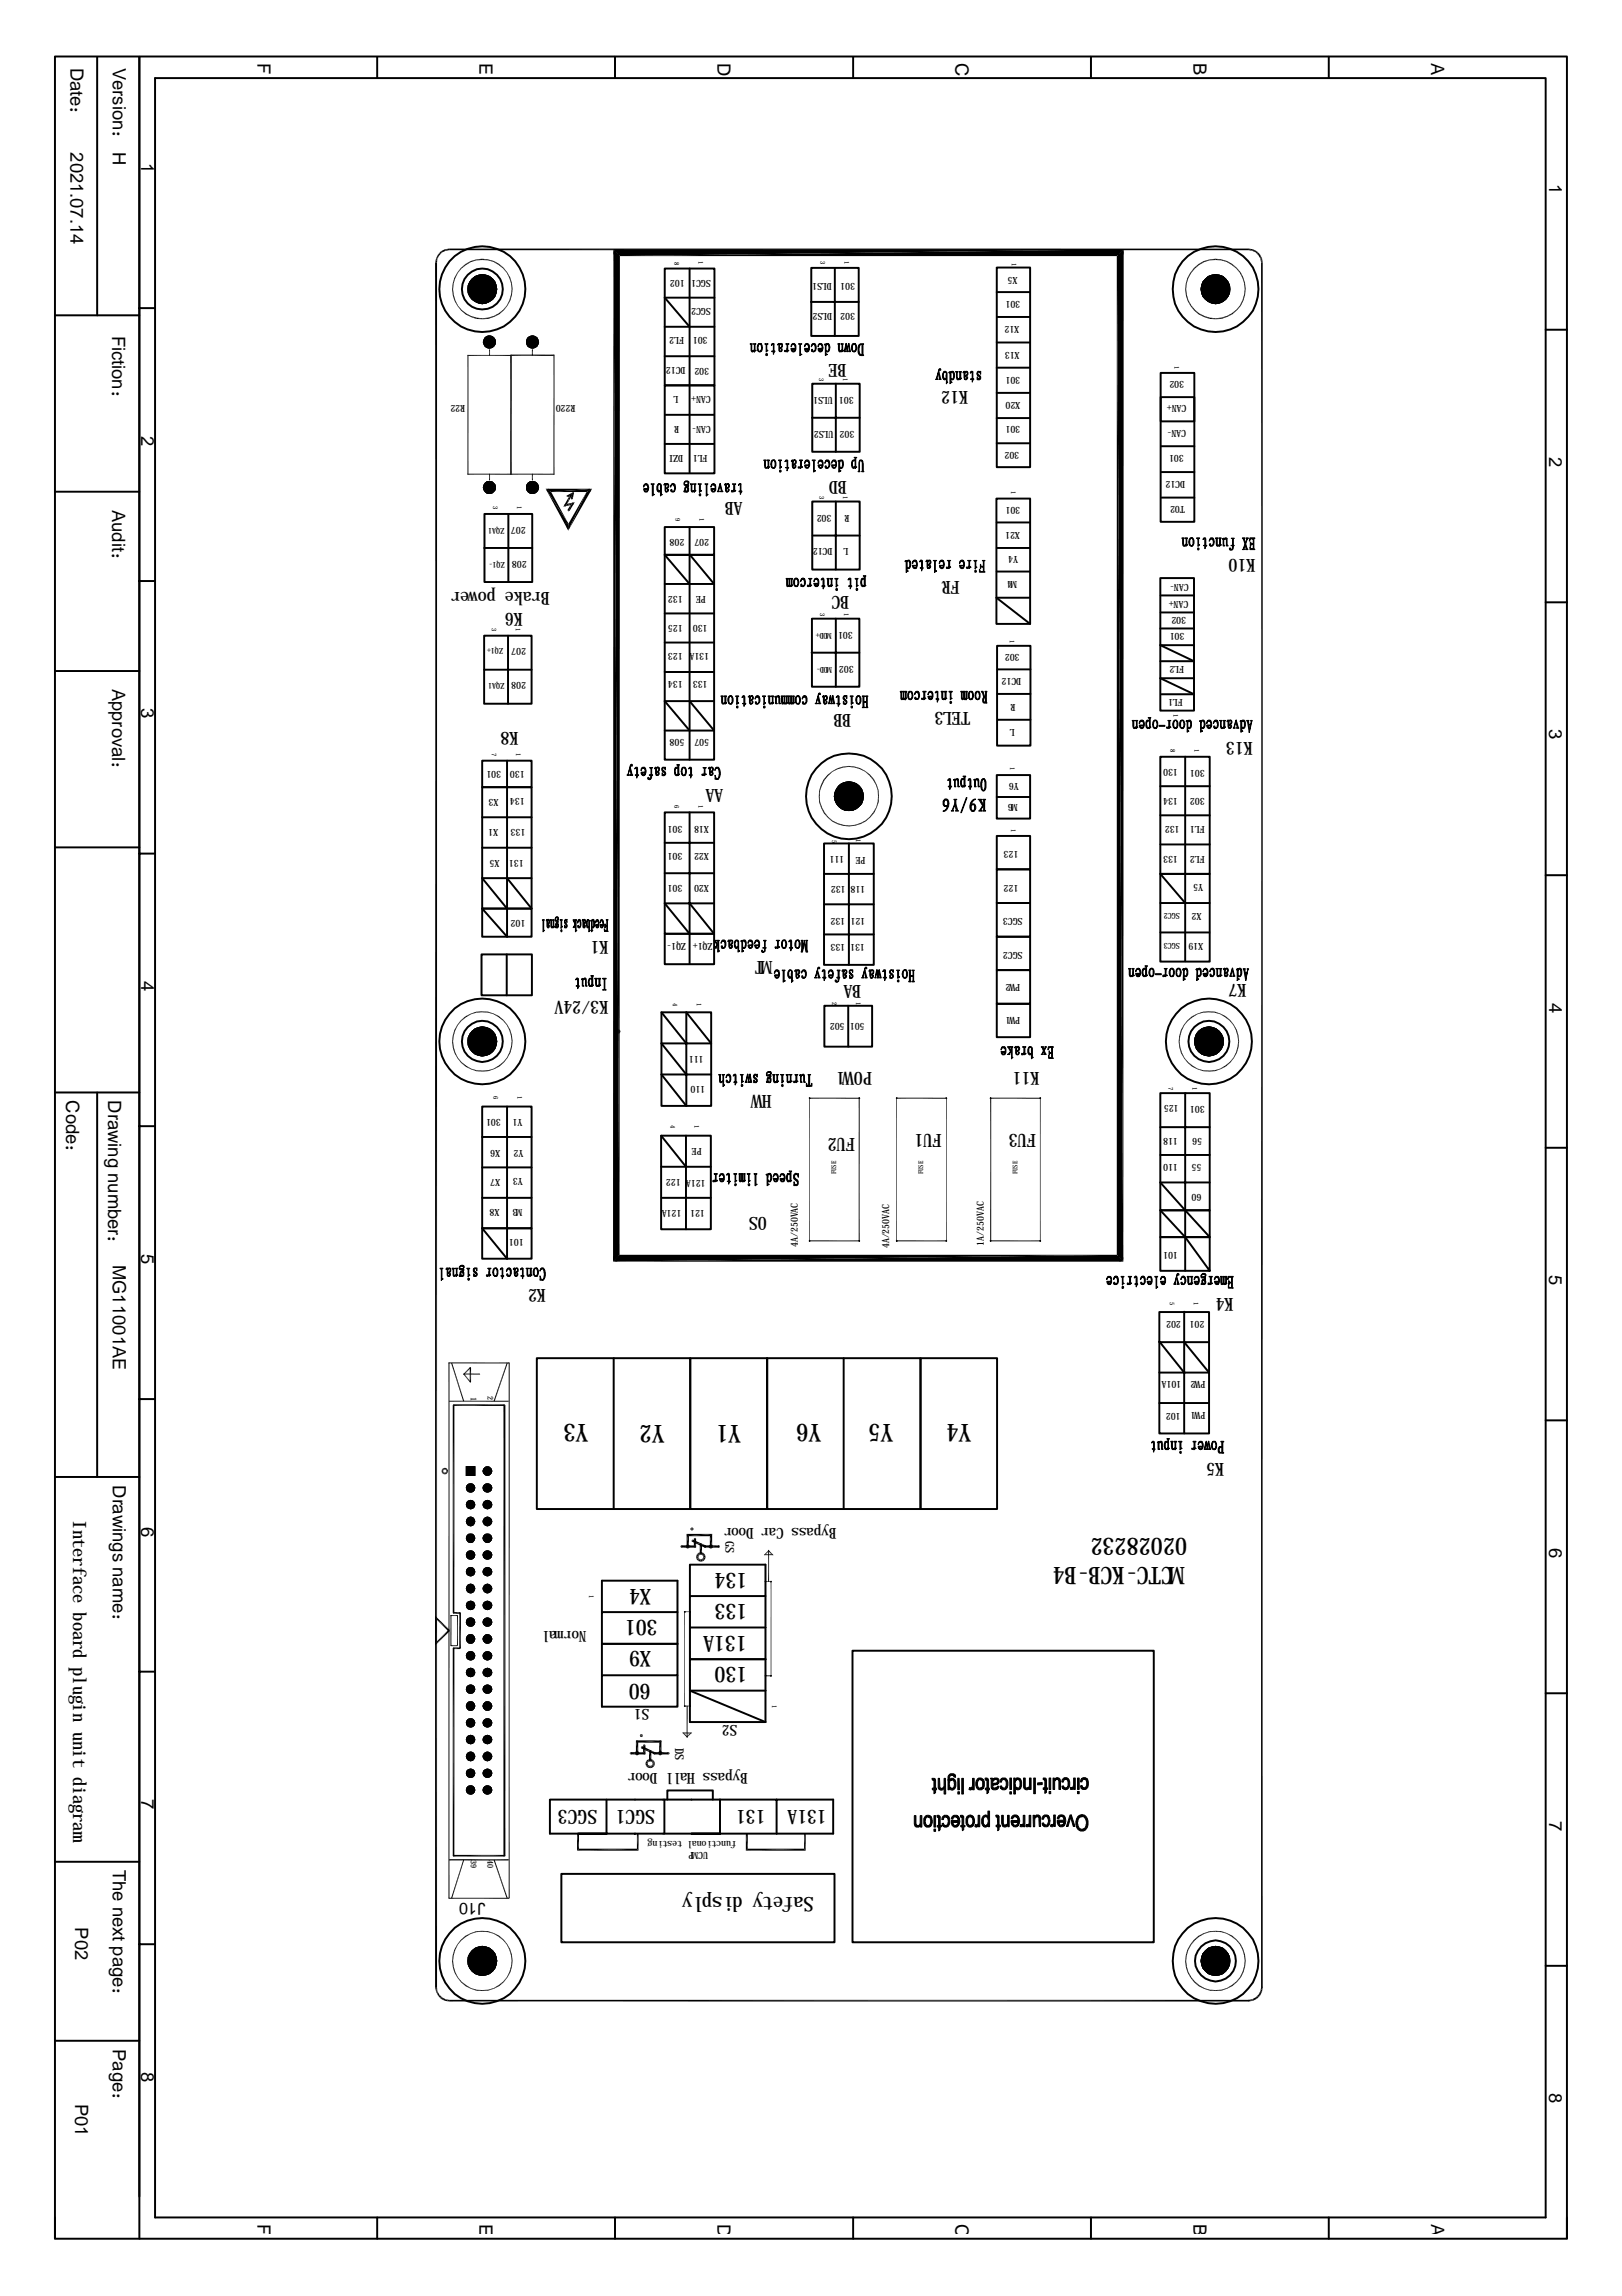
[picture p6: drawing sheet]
<svg xmlns="http://www.w3.org/2000/svg" width="210mm" height="297mm" viewBox="0 0 210 297" stroke-linecap="round" stroke-linejoin="round" font-family="sans-serif">
<defs><g id="words">
<g font-size="3.2">
<text x="76.1" y="184.2" transform="rotate(-180 76.1 184.2)">Y3</text>
<text x="86" y="184.4" transform="rotate(-180 86 184.4)">Y2</text>
<text x="95.9" y="184.4" transform="rotate(-180 95.9 184.4)">Y1</text>
<text x="106.3" y="184.2" transform="rotate(-180 106.3 184.2)">Y6</text>
<text x="115.6" y="184.2" transform="rotate(-180 115.6 184.2)">Y5</text>
<text x="125.7" y="184.3" transform="rotate(-180 125.7 184.3)">Y4</text>
</g>
<g font-size="3.1">
<text x="153.4" y="202.8" transform="rotate(-180 153.4 202.8)">MCTC-KCB-B4</text>
<text x="153.6" y="198.9" transform="rotate(-180 153.6 198.9)">02028232</text>
</g>
<g font-size="2.8">
<text x="96.7" y="203.4" transform="rotate(-180 96.7 203.4)">134</text>
<text x="84.2" y="205.6" transform="rotate(-180 84.2 205.6)">X4</text>
<text x="85.1" y="209.5" transform="rotate(-180 85.1 209.5)">301</text>
<text x="96.7" y="207.5" transform="rotate(-180 96.7 207.5)">133</text>
<text x="84.2" y="213.6" transform="rotate(-180 84.2 213.6)">X9</text>
<text x="96.6" y="211.6" transform="rotate(-180 96.6 211.6)">131A</text>
<text x="96.7" y="215.7" transform="rotate(-180 96.7 215.7)">130</text>
<text x="84.2" y="217.9" transform="rotate(-180 84.2 217.9)">60</text>
</g>
<text font-size="2.6" x="105.3" y="245.4" transform="rotate(180 105.3 245.4)">Safety disply</text>
<g font-size="2.5">
<text x="77.3" y="234.2" transform="rotate(-180 77.3 234.2)">SGC3</text>
<text x="84.8" y="234.2" transform="rotate(-180 84.8 234.2)">SGC1</text>
<text x="99.1" y="234.2" transform="rotate(-180 99.1 234.2)">131</text>
<text x="107" y="234.2" transform="rotate(-180 107 234.2)">131A</text>
</g>
<g font-size="2.4">
<text x="9.1" y="8.7" transform="rotate(90 9.1 8.7)">Date：</text>
<text x="14.6" y="8.7" transform="rotate(90 14.6 8.7)">Version： H</text>
<text x="33.3" y="8.2" transform="rotate(90 33.3 8.2)">F</text>
<text x="62.1" y="8.2" transform="rotate(90 62.1 8.2)">E</text>
<text x="92.8" y="8.2" transform="rotate(90 92.8 8.2)">D</text>
<text x="123.7" y="8.2" transform="rotate(90 123.7 8.2)">C</text>
<text x="154.4" y="8.2" transform="rotate(90 154.4 8.2)">B</text>
<text x="185.2" y="8.2" transform="rotate(90 185.2 8.2)">A</text>
<text x="9.1" y="19.7" transform="rotate(90 9.1 19.7)">2021.07.14</text>
<text x="18.3" y="21.1" transform="rotate(90 18.3 21.1)">1</text>
<text x="200.5" y="23.8" transform="rotate(90 200.5 23.8)">1</text>
<text x="14.5" y="43.4" transform="rotate(90 14.5 43.4)">Fiction：</text>
<text x="18.3" y="56.4" transform="rotate(90 18.3 56.4)">2</text>
<text x="200.5" y="59.2" transform="rotate(90 200.5 59.2)">2</text>
<text x="14.5" y="65.9" transform="rotate(90 14.5 65.9)">Audit：</text>
<text x="14.5" y="89.1" transform="rotate(90 14.5 89.1)">Approval：</text>
<text x="18.3" y="91.6" transform="rotate(90 18.3 91.6)">3</text>
<text x="200.5" y="94.3" transform="rotate(90 200.5 94.3)">3</text>
<text x="18.3" y="126.9" transform="rotate(90 18.3 126.9)">4</text>
<text x="200.5" y="129.7" transform="rotate(90 200.5 129.7)">4</text>
<text x="8.6" y="142.4" transform="rotate(90 8.6 142.4)">Code：</text>
<text x="14" y="142.4" transform="rotate(90 14 142.4)">Drawing number：</text>
<text x="110.7" y="147.2" transform="rotate(-180 110.7 147.2)">FU2</text>
<text x="121.9" y="146.8" transform="rotate(-180 121.9 146.8)">FU1</text>
<text x="134.1" y="146.8" transform="rotate(-180 134.1 146.8)">FU3</text>
<text x="14.6" y="163.6" transform="rotate(90 14.6 163.6)">MG11001AE</text>
<text x="18.3" y="162.2" transform="rotate(90 18.3 162.2)">5</text>
<text x="200.5" y="165" transform="rotate(90 200.5 165)">5</text>
<text x="9.5" y="196.8" transform="rotate(90 9.5 196.8)">Interface board plugin unit diagram</text>
<text x="14.6" y="192.1" transform="rotate(90 14.6 192.1)">Drawings name：</text>
<text x="18.3" y="197.5" transform="rotate(90 18.3 197.5)">6</text>
<text x="200.5" y="200.3" transform="rotate(90 200.5 200.3)">6</text>
<text x="18.3" y="232.8" transform="rotate(90 18.3 232.8)">7</text>
<text x="200.5" y="235.6" transform="rotate(90 200.5 235.6)">7</text>
<text x="14.6" y="241.9" transform="rotate(90 14.6 241.9)">The next page：</text>
<text x="9.7" y="249.3" transform="rotate(90 9.7 249.3)">P02</text>
<text x="14.6" y="265.1" transform="rotate(90 14.6 265.1)">Page：</text>
<text x="18.3" y="268" transform="rotate(90 18.3 268)">8</text>
<text x="9.7" y="272.2" transform="rotate(90 9.7 272.2)">P01</text>
<text x="200.5" y="270.8" transform="rotate(90 200.5 270.8)">8</text>
<text x="33.3" y="287.7" transform="rotate(90 33.3 287.7)">F</text>
<text x="62.1" y="287.7" transform="rotate(90 62.1 287.7)">E</text>
<text x="92.8" y="287.7" transform="rotate(90 92.8 287.7)">D</text>
<text x="123.7" y="287.7" transform="rotate(90 123.7 287.7)">C</text>
<text x="154.4" y="287.7" transform="rotate(90 154.4 287.7)">B</text>
<text x="185.2" y="287.7" transform="rotate(90 185.2 287.7)">A</text>
</g>
<g font-size="2.3">
<text x="109.6" y="47.1" transform="rotate(-180 109.6 47.1)">BE</text>
<text x="125.3" y="50.6" transform="rotate(-180 125.3 50.6)">K12</text>
<text x="96.1" y="64.9" transform="rotate(-180 96.1 64.9)">AB</text>
<text x="109.6" y="62.2" transform="rotate(-180 109.6 62.2)">BD</text>
<text x="71.2" y="76.5" transform="rotate(-180 71.2 76.5)">Brake power</text>
<text x="109.9" y="77.1" transform="rotate(-180 109.9 77.1)">BC</text>
<text x="124.2" y="75.1" transform="rotate(-180 124.2 75.1)">FR</text>
<text x="162.5" y="72.4" transform="rotate(-180 162.5 72.4)">K10</text>
<text x="67.6" y="79.3" transform="rotate(-180 67.6 79.3)">K6</text>
<text x="67.1" y="94.6" transform="rotate(-180 67.1 94.6)">K8</text>
<text x="110.2" y="92.3" transform="rotate(-180 110.2 92.3)">BB</text>
<text x="125.6" y="92.1" transform="rotate(-180 125.6 92.1)">TEL3</text>
<text x="162.1" y="96" transform="rotate(-180 162.1 96)">K13</text>
<text x="93.6" y="102.1" transform="rotate(-180 93.6 102.1)">AA</text>
<text x="78.7" y="121.7" transform="rotate(-180 78.7 121.7)">K1</text>
<text x="98.9" y="124.3" transform="rotate(-180 98.9 124.3)">T</text>
<text x="100" y="124.3" transform="rotate(-180 100 124.3)">M</text>
<text x="78.7" y="129.5" transform="rotate(-180 78.7 129.5)">K3/24V</text>
<text x="111.5" y="127.4" transform="rotate(-180 111.5 127.4)">BA</text>
<text x="161.3" y="127.3" transform="rotate(-180 161.3 127.3)">K7</text>
<text x="99.9" y="141.7" transform="rotate(-180 99.9 141.7)">HW</text>
<text x="109.4" y="138.7" transform="rotate(-180 109.4 138.7)">1</text>
<text x="112.9" y="138.7" transform="rotate(-180 112.9 138.7)">POW</text>
<text x="134.5" y="138.7" transform="rotate(-180 134.5 138.7)">K11</text>
<text x="99.2" y="157.4" transform="rotate(-180 99.2 157.4)">OS</text>
<text x="70.7" y="166.8" transform="rotate(-180 70.7 166.8)">K2</text>
<text x="159.6" y="167.9" transform="rotate(-180 159.6 167.9)">K4</text>
<text x="158.4" y="189.3" transform="rotate(-180 158.4 189.3)">K5</text>
</g>
<text font-size="2.1" x="62.8" y="246.2" transform="rotate(-180 62.8 246.2)">J10</text>
<g font-size="1.9">
<text x="108.2" y="197.6" transform="rotate(-180 108.2 197.6)">Bypass Car Door</text>
<text x="75.9" y="211" transform="rotate(-180 75.9 211)">Normal</text>
<text x="84" y="221.1" transform="rotate(-180 84 221.1)">S1</text>
<text x="95.4" y="223.1" transform="rotate(-180 95.4 223.1)">S2</text>
<text x="96.8" y="229.4" transform="rotate(-180 96.8 229.4)">Bypass Hall Door</text>
</g>
<g font-size="1.6">
<text x="93.9" y="199.4" transform="rotate(90 93.9 199.4)">GS</text>
<text x="87.4" y="226.2" transform="rotate(90 87.4 226.2)">DS</text>
</g>
<g font-size="1.3">
<text x="131.7" y="35.9" transform="rotate(-180 131.7 35.9)">X5</text>
<text x="88.6" y="36.3" transform="rotate(-180 88.6 36.3)">102</text>
<text x="92" y="39.9" transform="rotate(-180 92 39.9)">SGC2</text>
<text x="92" y="36.3" transform="rotate(-180 92 36.3)">SGC1</text>
<text x="107.7" y="36.6" transform="rotate(-180 107.7 36.6)">DLS1</text>
<text x="107.7" y="40.5" transform="rotate(-180 107.7 40.5)">DLS2</text>
<text x="110.7" y="40.5" transform="rotate(-180 110.7 40.5)">302</text>
<text x="110.7" y="36.6" transform="rotate(-180 110.7 36.6)">301</text>
<text x="132" y="39" transform="rotate(-180 132 39)">301</text>
<text x="88.5" y="43.6" transform="rotate(-180 88.5 43.6)">FL2</text>
<text x="88.7" y="47.5" transform="rotate(-180 88.7 47.5)">DC12</text>
<text x="91.6" y="43.6" transform="rotate(-180 91.6 43.6)">301</text>
<text x="91.8" y="47.6" transform="rotate(-180 91.8 47.6)">302</text>
<text x="131.9" y="42.2" transform="rotate(-180 131.9 42.2)">X12</text>
<text x="132" y="45.5" transform="rotate(-180 132 45.5)">X13</text>
<text x="60.2" y="52.4" transform="rotate(-180 60.2 52.4)">R22</text>
<text x="74.5" y="52.4" transform="rotate(-180 74.5 52.4)">R220</text>
<text x="87.8" y="51.3" transform="rotate(-180 87.8 51.3)">L</text>
<text x="92" y="51.2" transform="rotate(-180 92 51.2)">CAN+</text>
<text x="107.8" y="51.4" transform="rotate(-180 107.8 51.4)">ULS1</text>
<text x="110.5" y="51.4" transform="rotate(-180 110.5 51.4)">301</text>
<text x="132" y="52.1" transform="rotate(-180 132 52.1)">X20</text>
<text x="132" y="48.7" transform="rotate(-180 132 48.7)">301</text>
<text x="153.2" y="49.3" transform="rotate(-180 153.2 49.3)">302</text>
<text x="153.5" y="52.4" transform="rotate(-180 153.5 52.4)">CAN+</text>
<text x="87.9" y="55.1" transform="rotate(-180 87.9 55.1)">R</text>
<text x="88.4" y="58.9" transform="rotate(-180 88.4 58.9)">DZI</text>
<text x="91.6" y="58.9" transform="rotate(-180 91.6 58.9)">FL1</text>
<text x="92" y="55.1" transform="rotate(-180 92 55.1)">CAN-</text>
<text x="107.9" y="55.8" transform="rotate(-180 107.9 55.8)">ULS2</text>
<text x="110.6" y="55.8" transform="rotate(-180 110.6 55.8)">302</text>
<text x="131.9" y="58.4" transform="rotate(-180 131.9 58.4)">302</text>
<text x="132" y="55.1" transform="rotate(-180 132 55.1)">301</text>
<text x="153.2" y="58.9" transform="rotate(-180 153.2 58.9)">301</text>
<text x="153.5" y="55.6" transform="rotate(-180 153.5 55.6)">CAN-</text>
<text x="132" y="65.6" transform="rotate(-180 132 65.6)">301</text>
<text x="153.3" y="65.5" transform="rotate(-180 153.3 65.5)">T02</text>
<text x="153.4" y="62.3" transform="rotate(-180 153.4 62.3)">DC12</text>
<text x="68" y="68.2" transform="rotate(-180 68 68.2)">207</text>
<text x="88.6" y="69.8" transform="rotate(-180 88.6 69.8)">208</text>
<text x="91.8" y="69.8" transform="rotate(-180 91.8 69.8)">207</text>
<text x="107.6" y="66.6" transform="rotate(-180 107.6 66.6)">302</text>
<text x="107.7" y="70.9" transform="rotate(-180 107.7 70.9)">DC12</text>
<text x="109.8" y="70.9" transform="rotate(-180 109.8 70.9)">L</text>
<text x="109.9" y="66.6" transform="rotate(-180 109.9 66.6)">R</text>
<text x="131.7" y="72" transform="rotate(-180 131.7 72)">Y4</text>
<text x="132" y="68.9" transform="rotate(-180 132 68.9)">X21</text>
<text x="68.2" y="72.6" transform="rotate(-180 68.2 72.6)">208</text>
<text x="88.3" y="77.1" transform="rotate(-180 88.3 77.1)">132</text>
<text x="91.4" y="77.1" transform="rotate(-180 91.4 77.1)">PE</text>
<text x="131.6" y="75.2" transform="rotate(-180 131.6 75.2)">M4</text>
<text x="153.8" y="77.8" transform="rotate(-180 153.8 77.8)">CAN+</text>
<text x="153.8" y="75.5" transform="rotate(-180 153.8 75.5)">CAN-</text>
<text x="68.1" y="83.9" transform="rotate(-180 68.1 83.9)">207</text>
<text x="88.3" y="80.9" transform="rotate(-180 88.3 80.9)">125</text>
<text x="91.6" y="80.9" transform="rotate(-180 91.6 80.9)">130</text>
<text x="110.4" y="81.8" transform="rotate(-180 110.4 81.8)">301</text>
<text x="153.3" y="81.9" transform="rotate(-180 153.3 81.9)">301</text>
<text x="153.5" y="79.9" transform="rotate(-180 153.5 79.9)">302</text>
<text x="68.1" y="88.2" transform="rotate(-180 68.1 88.2)">208</text>
<text x="88.3" y="84.5" transform="rotate(-180 88.3 84.5)">123</text>
<text x="88.3" y="88.2" transform="rotate(-180 88.3 88.2)">134</text>
<text x="91.6" y="88.2" transform="rotate(-180 91.6 88.2)">133</text>
<text x="91.8" y="84.5" transform="rotate(-180 91.8 84.5)">131A</text>
<text x="110.5" y="86.2" transform="rotate(-180 110.5 86.2)">302</text>
<text x="132" y="84.6" transform="rotate(-180 132 84.6)">302</text>
<text x="132.2" y="87.7" transform="rotate(-180 132.2 87.7)">DC12</text>
<text x="153.2" y="86.2" transform="rotate(-180 153.2 86.2)">FL2</text>
<text x="88.6" y="95.7" transform="rotate(-180 88.6 95.7)">508</text>
<text x="91.8" y="95.7" transform="rotate(-180 91.8 95.7)">507</text>
<text x="131.3" y="94.3" transform="rotate(-180 131.3 94.3)">L</text>
<text x="131.4" y="91" transform="rotate(-180 131.4 91)">R</text>
<text x="153.1" y="90.4" transform="rotate(-180 153.1 90.4)">FL1</text>
<text x="64.9" y="99.8" transform="rotate(-180 64.9 99.8)">301</text>
<text x="67.9" y="99.8" transform="rotate(-180 67.9 99.8)">130</text>
<text x="131.8" y="101.2" transform="rotate(-180 131.8 101.2)">Y6</text>
<text x="152.4" y="99.4" transform="rotate(-180 152.4 99.4)">130</text>
<text x="155.9" y="99.6" transform="rotate(-180 155.9 99.6)">301</text>
<text x="64.5" y="107.3" transform="rotate(-180 64.5 107.3)">X1</text>
<text x="64.5" y="103.3" transform="rotate(-180 64.5 103.3)">X3</text>
<text x="67.9" y="103.2" transform="rotate(-180 67.9 103.2)">134</text>
<text x="68" y="107.3" transform="rotate(-180 68 107.3)">133</text>
<text x="88.3" y="106.9" transform="rotate(-180 88.3 106.9)">301</text>
<text x="91.7" y="106.9" transform="rotate(-180 91.7 106.9)">X18</text>
<text x="131.7" y="104" transform="rotate(-180 131.7 104)">M6</text>
<text x="152.4" y="103.2" transform="rotate(-180 152.4 103.2)">134</text>
<text x="152.7" y="106.9" transform="rotate(-180 152.7 106.9)">132</text>
<text x="155.9" y="103.2" transform="rotate(-180 155.9 103.2)">302</text>
<text x="155.9" y="106.8" transform="rotate(-180 155.9 106.8)">FL1</text>
<text x="64.6" y="111.2" transform="rotate(-180 64.6 111.2)">X5</text>
<text x="67.8" y="111.3" transform="rotate(-180 67.8 111.3)">131</text>
<text x="88.3" y="110.3" transform="rotate(-180 88.3 110.3)">301</text>
<text x="91.7" y="110.3" transform="rotate(-180 91.7 110.3)">X22</text>
<text x="109.3" y="110.7" transform="rotate(-180 109.3 110.7)">111</text>
<text x="112" y="110.9" transform="rotate(-180 112 110.9)">PE</text>
<text x="131.8" y="110.1" transform="rotate(-180 131.8 110.1)">123</text>
<text x="152.4" y="110.7" transform="rotate(-180 152.4 110.7)">133</text>
<text x="155.9" y="110.7" transform="rotate(-180 155.9 110.7)">FL2</text>
<text x="68" y="119" transform="rotate(-180 68 119)">102</text>
<text x="88.3" y="114.5" transform="rotate(-180 88.3 114.5)">301</text>
<text x="91.7" y="114.5" transform="rotate(-180 91.7 114.5)">X20</text>
<text x="109.4" y="118.7" transform="rotate(-180 109.4 118.7)">132</text>
<text x="109.4" y="114.7" transform="rotate(-180 109.4 114.7)">132</text>
<text x="112" y="114.7" transform="rotate(-180 112 114.7)">118</text>
<text x="112" y="118.7" transform="rotate(-180 112 118.7)">121</text>
<text x="131.8" y="114.5" transform="rotate(-180 131.8 114.5)">122</text>
<text x="132.3" y="118.8" transform="rotate(-180 132.3 118.8)">SGC3</text>
<text x="155.5" y="118.1" transform="rotate(-180 155.5 118.1)">X2</text>
<text x="155.7" y="114.4" transform="rotate(-180 155.7 114.4)">Y5</text>
<text x="88.8" y="122" transform="rotate(-180 88.8 122)">ZQ1-</text>
<text x="92.2" y="122" transform="rotate(-180 92.2 122)">ZQ1+</text>
<text x="109.4" y="122.2" transform="rotate(-180 109.4 122.2)">133</text>
<text x="111.9" y="122.2" transform="rotate(-180 111.9 122.2)">131</text>
<text x="132.3" y="123.1" transform="rotate(-180 132.3 123.1)">SGC2</text>
<text x="155.7" y="122" transform="rotate(-180 155.7 122)">X19</text>
<text x="130.8" y="127.2" transform="rotate(-180 130.8 127.2)">2</text>
<text x="130.8" y="131.6" transform="rotate(-180 130.8 131.6)">1</text>
<text x="132" y="127.2" transform="rotate(-180 132 127.2)">PW</text>
<text x="132" y="131.6" transform="rotate(-180 132 131.6)">PW</text>
<text x="91.1" y="136.6" transform="rotate(-180 91.1 136.6)">111</text>
<text x="109.3" y="132.4" transform="rotate(-180 109.3 132.4)">502</text>
<text x="111.9" y="132.4" transform="rotate(-180 111.9 132.4)">501</text>
<text x="91.3" y="140.4" transform="rotate(-180 91.3 140.4)">110</text>
<text x="152.5" y="142.9" transform="rotate(-180 152.5 142.9)">125</text>
<text x="155.9" y="143.1" transform="rotate(-180 155.9 143.1)">301</text>
<text x="64.7" y="148.8" transform="rotate(-180 64.7 148.8)">X6</text>
<text x="64.8" y="144.8" transform="rotate(-180 64.8 144.8)">301</text>
<text x="67.6" y="144.8" transform="rotate(-180 67.6 144.8)">Y1</text>
<text x="67.7" y="148.8" transform="rotate(-180 67.7 148.8)">Y2</text>
<text x="90.8" y="148.5" transform="rotate(-180 90.8 148.5)">PE</text>
<text x="152.4" y="147.3" transform="rotate(-180 152.4 147.3)">118</text>
<text x="155.6" y="147.3" transform="rotate(-180 155.6 147.3)">56</text>
<text x="64.7" y="152.5" transform="rotate(-180 64.7 152.5)">X7</text>
<text x="67.6" y="152.4" transform="rotate(-180 67.6 152.4)">Y3</text>
<text x="88.1" y="152.5" transform="rotate(-180 88.1 152.5)">122</text>
<text x="91.3" y="152.6" transform="rotate(-180 91.3 152.6)">121A</text>
<text x="152.4" y="150.6" transform="rotate(-180 152.4 150.6)">110</text>
<text x="155.5" y="150.6" transform="rotate(-180 155.5 150.6)">55</text>
<text x="155.5" y="154.5" transform="rotate(-180 155.5 154.5)">60</text>
<text x="64.6" y="156.4" transform="rotate(-180 64.6 156.4)">X8</text>
<text x="67.6" y="156.4" transform="rotate(-180 67.6 156.4)">M3</text>
<text x="67.8" y="160.3" transform="rotate(-180 67.8 160.3)">101</text>
<text x="88.2" y="156.5" transform="rotate(-180 88.2 156.5)">121A</text>
<text x="91.2" y="156.6" transform="rotate(-180 91.2 156.6)">121</text>
<text x="103.3" y="161.3" transform="rotate(-90 103.3 161.3)">4A/250VAC</text>
<text x="115.1" y="161.5" transform="rotate(-90 115.1 161.5)">4A/250VAC</text>
<text x="127.3" y="161.1" transform="rotate(-90 127.3 161.1)">1A/250VAC</text>
<text x="152.4" y="161.9" transform="rotate(-180 152.4 161.9)">101</text>
<text x="152.8" y="170.9" transform="rotate(-180 152.8 170.9)">202</text>
<text x="155.9" y="170.9" transform="rotate(-180 155.9 170.9)">201</text>
<text x="152.9" y="178.7" transform="rotate(-180 152.9 178.7)">101A</text>
<text x="154.7" y="178.7" transform="rotate(-180 154.7 178.7)">2</text>
<text x="156" y="178.7" transform="rotate(-180 156 178.7)">PW</text>
<text x="152.8" y="182.7" transform="rotate(-180 152.8 182.7)">102</text>
<text x="154.7" y="182.6" transform="rotate(-180 154.7 182.6)">1</text>
<text x="156" y="182.6" transform="rotate(-180 156 182.6)">PW</text>
<text x="91.7" y="239.6" transform="rotate(-180 91.7 239.6)">UCMP</text>
<text x="95.2" y="238.2" transform="rotate(-180 95.2 238.2)">functional testing</text>
</g>
<g font-size="1.1">
<text x="65.3" y="68.3" transform="rotate(-180 65.3 68.3)">ZQA1</text>
<text x="65.3" y="72.7" transform="rotate(-180 65.3 72.7)">ZQ1-</text>
<text x="65.1" y="83.8" transform="rotate(-180 65.1 83.8)">ZQ1+</text>
<text x="107.7" y="81.9" transform="rotate(-180 107.7 81.9)">MOD+</text>
<text x="65.3" y="88.3" transform="rotate(-180 65.3 88.3)">ZQA1</text>
<text x="107.7" y="86.3" transform="rotate(-180 107.7 86.3)">MOD-</text>
<text x="152.7" y="118.1" transform="rotate(-180 152.7 118.1)">SGC2</text>
<text x="152.7" y="122" transform="rotate(-180 152.7 122)">SGC3</text>
<text x="60.9" y="180.7" transform="rotate(90 60.9 180.7)">1</text>
<text x="63.1" y="180.7" transform="rotate(90 63.1 180.7)">2</text>
<text x="60.9" y="240.7" transform="rotate(90 60.9 240.7)">39</text>
<text x="63.1" y="240.7" transform="rotate(90 63.1 240.7)">40</text>
</g>
<g font-size=".8">
<text x="87.3" y="33.9" transform="rotate(90 87.3 33.9)">8</text>
<text x="90.4" y="33.8" transform="rotate(90 90.4 33.8)">1</text>
<text x="106.2" y="33.8" transform="rotate(90 106.2 33.8)">3</text>
<text x="109.3" y="33.8" transform="rotate(90 109.3 33.8)">1</text>
<text x="130.9" y="34" transform="rotate(90 130.9 34)">1</text>
<text x="152" y="47.4" transform="rotate(90 152 47.4)">1</text>
<text x="106" y="48.9" transform="rotate(90 106 48.9)">3</text>
<text x="109.1" y="48.9" transform="rotate(90 109.1 48.9)">1</text>
<text x="63.8" y="65.4" transform="rotate(90 63.8 65.4)">3</text>
<text x="66.9" y="65.4" transform="rotate(90 66.9 65.4)">1</text>
<text x="106" y="64.1" transform="rotate(90 106 64.1)">3</text>
<text x="109.1" y="64.1" transform="rotate(90 109.1 64.1)">1</text>
<text x="130.9" y="63.5" transform="rotate(90 130.9 63.5)">1</text>
<text x="87.4" y="67" transform="rotate(90 87.4 67)">9</text>
<text x="90.5" y="67" transform="rotate(90 90.5 67)">1</text>
<text x="63.7" y="81.3" transform="rotate(90 63.7 81.3)">3</text>
<text x="66.8" y="81.3" transform="rotate(90 66.8 81.3)">1</text>
<text x="106.1" y="79.3" transform="rotate(90 106.1 79.3)">3</text>
<text x="109.3" y="79.3" transform="rotate(90 109.3 79.3)">1</text>
<text x="130.7" y="82.8" transform="rotate(90 130.7 82.8)">1</text>
<text x="151.8" y="92.3" transform="rotate(90 151.8 92.3)">1</text>
<text x="63.7" y="97.4" transform="rotate(90 63.7 97.4)">7</text>
<text x="66.8" y="97.4" transform="rotate(90 66.8 97.4)">1</text>
<text x="130.7" y="99.3" transform="rotate(90 130.7 99.3)">1</text>
<text x="151.5" y="96.9" transform="rotate(90 151.5 96.9)">8</text>
<text x="154.6" y="96.9" transform="rotate(90 154.6 96.9)">1</text>
<text x="87.3" y="104.1" transform="rotate(90 87.3 104.1)">6</text>
<text x="90.4" y="104.1" transform="rotate(90 90.4 104.1)">1</text>
<text x="130.9" y="107.3" transform="rotate(90 130.9 107.3)">1</text>
<text x="107.7" y="108.6" transform="rotate(90 107.7 108.6)">5</text>
<text x="110.8" y="108.6" transform="rotate(90 110.8 108.6)">1</text>
<text x="87.1" y="129.8" transform="rotate(90 87.1 129.8)">4</text>
<text x="90.2" y="129.8" transform="rotate(90 90.2 129.8)">1</text>
<text x="107.7" y="129.6" transform="rotate(90 107.7 129.6)">2</text>
<text x="110.8" y="129.6" transform="rotate(90 110.8 129.6)">1</text>
<text x="63.9" y="141.8" transform="rotate(90 63.9 141.8)">6</text>
<text x="67" y="141.8" transform="rotate(90 67 141.8)">1</text>
<text x="151.2" y="140.6" transform="rotate(90 151.2 140.6)">7</text>
<text x="154.3" y="140.6" transform="rotate(90 154.3 140.6)">1</text>
<text x="86.8" y="145.6" transform="rotate(90 86.8 145.6)">4</text>
<text x="89.9" y="145.6" transform="rotate(90 89.9 145.6)">1</text>
<text x="108.2" y="151.9" transform="rotate(-90 108.2 151.9)">FUSE</text>
<text x="119.5" y="151.9" transform="rotate(-90 119.5 151.9)">FUSE</text>
<text x="131.7" y="151.9" transform="rotate(-90 131.7 151.9)">FUSE</text>
<text x="151.4" y="168.4" transform="rotate(90 151.4 168.4)">5</text>
<text x="154.5" y="168.4" transform="rotate(90 154.5 168.4)">1</text>
<text x="76.2" y="206.4" transform="rotate(90 76.2 206.4)">1</text>
<text x="99.9" y="220.5" transform="rotate(90 99.9 220.5)">1</text>
</g>
</g></defs>
<g fill="none" stroke="#000" stroke-width=".25">
<path d="M7.1 7.3h195.7v282.3h-195.7zM12.6 7.4v33.4M18 7.4v282.2M20.1 10.1h179.9v276.8h-179.9zM48.8 7.4v2.7M79.6 7.4v2.7M110.4 7.4v2.7M141.2 7.4v2.7M172 7.4v2.7M18 39.9h2.1M56.4 34v223.1M62.4 37.4h.1"/>
<path d="M86 34.7h6.5v15.2h-6.5zM89.2 34.7v26.5M92.5 38.5h-6.5l3.2 3.8M104.9 39.1h6.2M105 34.7h6.1v8.8h-6.1zM108 34.7v8.8M129 34.6h4.3v25.8h-4.3zM129 37.8h4.2M157.3 37.4h.1M7.1 40.8h10.9M86 49.9h6.5v11.3h-6.5zM86 46.1h6.5"/>
<path d="M86 42.3h6.5M86 57.4h6.4M86.1 53.7h6.3M105.1 54h6.2M105.1 49.6h6.2v8.8h-6.2zM108.2 49.6v8.8M129 57.3h4.2M129 54.1h4.2M129 50.8h4.2M129 47.6h4.2M129 44.3h4.2M129 41h4.3"/>
<path d="M150.2 51.4h4.4v16.1h-4.4zM150.2 48.2h4.4v6.3h-4.4zM150.2 57.7h4.4M200 42.7h2.8M7.1 63.6h10.9M18 75.2h2.1M62.7 70.9h6.2M62.7 66.5h6.2v8.8h-6.2zM65.8 66.5v8.8M86 71.8h6.4v15.1h-6.4zM86 68.2h6.4v3.6h-6.4zM86 79.4h6.4"/>
<path d="M86 71.8l3.2 3.8M89.2 68.2v30.1M89.3 71.8l3.1 3.8h-6.4M105.1 64.9h6.2v8.8h-6.2zM105.2 69.3h6.1M108.2 64.9v8.8M128.9 64.5h4.4v16.2h-4.4zM129 73.9h4.3M129 70.9h4.3M129 67.6h4.3M133.3 77.3h-4.4l4.4 3.4M150.2 74.8h4.3v17.1h-4.3z"/>
<path d="M150.2 79.2h4.3M150.2 77h4.2M150.2 61.1h4.4M150.3 64.4h4.3M200 77.9h2.8M7.1 86.8h10.9M62.4 98.4h6.4v3.4h-6.4zM62.7 82.2h6.1v8.8h-6.1zM62.7 86.6h6.1M65.6 98.4v22.8l-3.2-3.7M65.7 82.2v8.8M86 86.9h6.4v11.4h-6.4z"/>
<path d="M86 83.1h6.4M89.2 90.7l3.2 3.8h-6.4M92.4 90.7h-6.4l3.2 3.8M105 84.4h6.2M105.1 80h6.1v8.8h-6.1zM108.2 80v8.8M129 83.6h4.3v12.9h-4.3zM129.1 89.8h4.2M129.1 86.6h4.2M129.1 93.1h4.2M150.2 97.9h6.3v15.2h-6.3zM150.2 81.3h4.3"/>
<path d="M153.4 97.9v26.5M154.5 87.7h-4.3l4.3 2.1h-4.3M154.5 83.5h-4.3l4.3 2h-4.3M7.1 109.6h10.9M18 110.4h2.1M62.4 101.8h6.4v15.7h-6.4zM62.4 117.5h6.4v3.7h-6.4zM62.4 109.7h6.4M62.4 105.7h6.4M65.6 113.6l3.2 3.9M68.8 113.6h-6.4l3.2 3.9M86 105.1h6.4v15.7h-6.4z"/>
<path d="M86 113h6.4M86 109h6.4M89.2 105.1v19.6M89.2 116.9l3.2 3.9M92.4 116.9h-6.4l3.2 3.9M106.6 109.1h6.5v15.7h-6.5zM106.6 117h6.5M106.6 113.1h6.5M109.9 109.1v15.7M109.9 103h.1M129 100.3h4.3v5.6h-4.3zM129 108.1h4.3v4.4h-4.3z"/>
<path d="M129 112.5h4.3v4.3h-4.3zM129 116.8h4.3v4.4h-4.3zM129 103.1h4.3M150.2 113.1h6.3v11.3h-6.3zM150.2 109.2h6.3M150.2 105.5h6.3M150.2 101.7h6.3M150.2 116.8h6.3M150.2 113.1l3.2 3.7M200 113.2h2.8M62.3 123.5h6.5v5.3h-6.5zM62.4 134.7h.1"/>
<path d="M65.6 123.5v5.3M85.6 131h6.4v12.1h-6.4zM85.6 131l3.2 4M86 120.8h6.4v3.9h-6.4zM88.8 139l-3.2-4h6.4l-3.2-4v12.1l-3.2-4.1h6.4M106.6 120.9h6.5M106.7 130.1h6.2v5.3h-6.2zM109.8 130.1v5.3M129 121.2h4.3v4.3h-4.3zM129 125.5h4.3v4.4h-4.3zM129 129.9h4.3v4.3h-4.3zM150.2 120.6h6.3"/>
<path d="M156.5 134.7h.1M7.1 141.3h10.9M12.6 141.3v49.8M18 145.7h2.1M62.4 143.2h6.4v15.7h-6.4zM62.4 158.9h6.4v3.9h-6.4zM62.4 155h6.4M62.4 151h6.4M62.4 147.1h6.4M65.6 143.2v19.6l-3.2-3.9M85.6 146.9h6.4v12.1h-6.4zM85.6 150.9h6.4"/>
<path d="M85.6 146.9l3.2 4M85.6 155h6.4M88.8 146.9v12.1M150.2 141.4h6.3v15.2h-6.3zM150.2 156.6h6.3v3.4h-6.3zM150.2 156.6l3.2 3.4 3.1 4.4v-4.4h-6.3v4.4h6.3M150.2 149.4h6.3M150.2 145.8h6.3M153.4 141.4v23M156.5 153h-6.3l6.3 7M200 148.5h2.8M69.5 175.7h19.8v19.5h-19.8z"/>
<path d="M79.4 175.7v19.5M89.3 175.7h10v19.5h-10zM99.3 175.7h19.8v19.5h-19.8zM99.3 175.7v19.5M109.2 175.7v19.5M119.1 175.7h9.9v19.5h-9.9zM150 169.7h6.5v15.7h-6.5zM150 173.6h6.5M150 173.6l3.2 4M153.2 169.7v15.7M153.2 173.6l3.3 4h-6.5M7.1 191.1h10.9"/>
<path d="M18 181h2.1M65.3 181.8v58.3M150 181.5h6.5M200 183.8h2.8M18 216.3h2.1M77.9 212.7h9.8v4h-9.8v4.1h9.8v-4.1M77.9 208.6v-4.1h9.8v4.1h-9.8v4.1M77.9 212.7v4M87.7 208.6v4.1h-9.8M89.3 206.5v-4.1h9.8v4.1h-9.8v4.1M99.1 210.6h-9.8v4.1h9.8h-9.8v4l9.8 4.1M99.1 218.7h-9.8v4.1h9.8"/>
<path d="M99.1 206.5v16.3M110.3 213.6h39v37.7h-39zM200 219.1h2.8M74.7 239.3h7.9M78.5 232.8v4.4h14.7v-4.4M86 232.8v4.4M86.4 232.8v-1.2h5.8v1.2M93.2 237.2h7.3zM96.5 239.3h7.8M96.6 237.2v2.2M100.5 237.2h7.3zM100.5 232.8v4.4"/>
<path d="M107.8 237.2v-4.4h-36.6v4.4h7.3h-3.7v2.2M7.1 240.9h10.9M18 251.5h2.1M62.4 253.7h.1M72.6 242.4h35.4v8.9h-35.4zM157.3 253.7h.1M200 254.3h2.8M7.1 264h10.9M7.1 286.9v2.7M48.8 286.9v2.7M79.6 286.9v2.7M110.4 286.9v2.7"/>
<path d="M141.2 286.9v2.7M172 286.9v2.7M202.8 286.9v2.7"/>
<circle cx="62.4" cy="37.4" r="2.65"/>
<circle cx="62.4" cy="37.4" r="5.6"/>
<circle cx="157.3" cy="37.4" r="5.6"/>
<circle cx="109.8" cy="103" r="5.6"/>
<circle cx="62.4" cy="134.7" r="2.65"/>
<circle cx="62.4" cy="134.7" r="5.6"/>
<circle cx="156.4" cy="134.7" r="2.65"/>
<circle cx="156.4" cy="134.7" r="5.6"/>
<circle cx="62.4" cy="253.7" r="5.6"/>
<circle cx="157.3" cy="253.7" r="2.65"/>
<circle cx="157.3" cy="253.7" r="5.6"/>
</g>
<path d="M58.1 32.3h103.5M163.3 34v223.1M58.7 181.8h6.6M58.7 181.8v26.8M56.4 209v3.9M58.7 213.2v26.9h6.6M59.5 208.6v4.6M82.5 237.2v2.2M104.2 237.2v2.2M58.1 258.8h103.5" fill="none" stroke="#000" stroke-width=".21"/>
<g fill="#000">
<path d="M56.4 33.4l.2 .1-.3 .5zM56.6 33.5v.5h-.3zM56.7 32.9l.2 .1-.5 .4zM56.4 33.4l.5-.4-.3 .5zM57.1 32.5l.1 .2-.5 .2zM56.7 32.9l.5-.2-.3 .3zM57.1 32.5l.5-.3 .1 .3zM57.1 32.5h.6l-.5 .2zM57.6 32.2h.5v.2zM57.6 32.2l.5 .2-.4 .1zM58.5 37.4h.1v.8zM58.6 36.6h.1l-.2 .8z"/>
<path d="M58.6 38.2l.1-.1 .1 .8zM58.6 37.4l.1 .7-.1 .1zM58.7 36.6l-.1 .8h-.1zM58.7 38.1l.2 .7-.1 .1zM58.8 35.9l.1 .1-.3 .6zM58.8 38.9l.1-.1 .3 .8zM58.9 36l-.2 .6h-.1zM58.9 38.8l.4 .7-.1 .1zM59.2 35.2l.1 .1-.5 .6zM59.2 39.6l.1-.1 .3 .7zM59.3 35.3l-.4 .7-.1-.1zM59.3 39.5l.4 .6-.1 .1z"/>
<path d="M59.6 34.7h.1l-.5 .5zM59.2 35.2l.5-.5-.4 .6zM59.6 34.7l.6-.6 .1 .2zM59.6 34.7l.7-.4-.6 .4zM60.5 37.4h1.9l-1.9 .5zM60.5 37.9l1.9-.5-1.7 1zM60.5 36.9l1.9 .5h-1.9zM60.7 38.4l1.7-1-1.4 1.4zM60.7 36.4l1.7 1-1.9-.5zM60.2 34.1l.7-.3 .1 .1zM60.2 34.1l.8-.2-.7 .4zM62.4 37.4l-.9 1.7-.5-.3z"/>
<path d="M61 36.1l1.4 1.3-1.7-1zM62.4 37.4l-.5 1.9-.4-.2zM61 36.1l.5-.4 .9 1.7zM60.9 33.8l.7-.2 .1 .1zM60.9 33.8l.8-.1-.7 .2zM62.4 37.4v2l-.5-.1zM61.5 35.7l.4-.2 .5 1.9zM61.6 33.6l.8-.1v.1zM61.6 33.6h.8l-.7 .1zM62.4 37.4l.5 1.9-.5 .1zM61.9 35.5h.5v1.9zM62.4 37.2v.4z"/>
<path d="M62.2 37.4h.4zM62.4 37.4l1 1.7-.5 .2zM62.4 35.5h.5l-.5 1.9zM62.4 33.5l.8 .1v.1zM62.4 33.5l.8 .2-.8-.1zM62.4 37.4l1.4 1.4-.4 .3zM62.9 35.5l.5 .2-1 1.7zM62.4 37.4l1.7 1-.3 .4zM63.4 35.7l.4 .4-1.4 1.3zM63.2 33.6l.7 .3-.7-.2zM63.2 33.6l.7 .2v.1zM62.4 37.4l1.9 .5-.2 .5z"/>
<path d="M62.4 37.4l1.4-1.3 .3 .3zM62.4 37.4h1.9v.5zM62.4 37.4l1.7-1 .2 .5zM62.4 37.4l1.9-.5v.5zM63.9 33.8l.6 .5-.6-.4zM63.9 33.8l.7 .3-.1 .2zM64.6 34.1l.5 .6-.6-.4zM64.6 34.1l.6 .6h-.1zM65.1 34.7h.1l.4 .6zM65.9 38.8l.1 .1-.4 .6zM65.2 34.7l.5 .5-.1 .1zM66 38.9l-.3 .7-.1-.1z"/>
<path d="M65.6 35.3l.1-.1 .2 .8zM66.1 38.1l.2 .1-.4 .6zM65.7 35.2l.3 .7-.1 .1zM66.3 38.2l-.3 .7-.1-.1zM65.9 36l.1-.1 .1 .7zM66.2 37.4h.1l-.2 .7zM66.1 36.6h.2l-.1 .8zM66 35.9l.3 .7h-.2zM66.3 37.4v.8l-.2-.1zM66.3 36.6v.8h-.1zM79.4 32.2h66l-65.2 .9zM79.4 32.7h.4l-.4 .2z"/>
<path d="M79.4 32.9l.4-.2-.2 .4zM79.4 32.5l.4 .2h-.4zM79.8 32.7v.4h-.2zM79.4 32.5l.2-.2 .2 .4zM79.8 32.7l.2 .4h-.2zM79.6 32.3l.2-.1v.5zM79.8 32.7l.4 .2-.2 .2zM79.8 32.2l.2 .1-.2 .4zM79.8 32.7h.4v.2zM80 32.3l.2 .2-.4 .2zM80.2 33.1l65.2-.9-.9 .9zM79.8 32.7l.4-.2v.2z"/>
<path d="M144.5 33.1l.9 130.1-.9-.9zM144.5 32.7h.5l-.4 .2zM144.6 32.9l.4-.2-.2 .4zM144.6 32.5l.4 .2h-.5zM145 32.7v.4h-.2zM144.6 32.5l.2-.2 .2 .4zM145 32.7l.2 .4h-.2zM144.8 32.3l.2-.1v.5zM145 32.7l.4 .2-.2 .2zM145 32.2l.2 .1-.2 .4zM145 32.7h.4v.2zM145.2 32.3l.2 .2-.4 .2z"/>
<path d="M144.5 33.1l.9-.9v131zM145 32.7l.4-.2v.2zM153.4 37.4h.1v.8zM153.5 36.6h.1l-.2 .8zM153.5 38.2l.1-.1 .1 .8zM153.5 37.4l.1 .7-.1 .1zM153.6 36.6l-.1 .8h-.1zM153.6 38.1l.2 .7-.1 .1zM153.7 35.9l.1 .1-.3 .6zM153.7 38.9l.1-.1 .3 .8zM153.8 36l-.2 .6h-.1zM153.8 38.8l.4 .7-.1 .1z"/>
<path d="M154.1 35.2l.1 .1-.5 .6zM154.1 39.6l.1-.1 .3 .7zM154.2 35.3l-.4 .7-.1-.1zM154.2 39.5l.4 .6-.1 .1zM154.5 34.7h.1l-.5 .5zM154.1 35.2l.5-.5-.4 .6zM154.5 34.7l.6-.6 .1 .2zM154.5 34.7l.7-.4-.6 .4zM155.4 37.4h1.9l-1.9 .5zM155.4 37.9l1.9-.5-1.7 1zM155.4 36.9l1.9 .5h-1.9zM155.6 38.4l1.7-1-1.3 1.4z"/>
<path d="M155.6 36.4l1.7 1-1.9-.5zM155.1 34.1l.7-.3 .1 .1zM155.1 34.1l.8-.2-.7 .4zM157.3 37.4l-1 1.7-.3-.3zM156 36.1l1.3 1.3-1.7-1zM157.3 37.4l-.5 1.9-.5-.2zM156 36.1l.3-.4 1 1.7zM155.8 33.8l.7-.2v.1zM155.8 33.8l.7-.1-.6 .2zM157.3 37.4v2l-.5-.1zM156.3 35.7l.5-.2 .5 1.9zM157.3 37.2v.4z"/>
<path d="M156.5 33.6l.8-.1v.1zM156.5 33.6h.8l-.8 .1zM157.3 37.4l.5 1.9-.5 .1zM156.8 35.5h.5v1.9zM157.1 37.4h.4zM157.3 37.4l1 1.7-.5 .2zM157.3 35.5h.5l-.5 1.9zM157.3 33.5l.7 .2-.7-.1zM157.3 33.5l.8 .1-.1 .1zM157.3 37.4l1.4 1.4-.4 .3zM157.8 35.5l.5 .2-1 1.7zM157.3 37.4l1.7 1-.3 .4z"/>
<path d="M158.3 35.7l.4 .4-1.4 1.3zM158.1 33.6l.6 .3-.7-.2zM158.1 33.6l.7 .2-.1 .1zM157.3 37.4l1.9 .5-.2 .5zM157.3 37.4l1.4-1.3 .3 .3zM157.3 37.4h1.9v.5zM157.3 37.4l1.7-1 .2 .5zM157.3 37.4l1.9-.5v.5zM158.8 33.8l.6 .5-.7-.4zM158.8 33.8l.7 .3-.1 .2zM159.5 34.1l.5 .6-.6-.4zM159.5 34.1l.6 .6h-.1z"/>
<path d="M160 34.7h.1l.3 .6zM160.8 38.8l.1 .1-.5 .6zM160.1 34.7l.5 .5-.2 .1zM160.9 38.9l-.3 .7-.2-.1zM160.4 35.3l.2-.1 .2 .8zM161 38.1l.1 .1-.3 .6zM160.6 35.2l.3 .7-.1 .1zM161.1 38.2l-.2 .7-.1-.1zM160.8 36l.1-.1 .1 .7zM161.1 37.4h.1l-.2 .7zM161 36.6h.1v.8zM160.9 35.9l.2 .7h-.1z"/>
<path d="M161.2 37.4l-.1 .8-.1-.1zM161.1 36.6l.1 .8h-.1zM161.6 32.2l.5 .3-.5-.1zM161.6 32.2h.5v.3zM162.1 32.2l.4 .5-.4-.2zM162.1 32.2l.5 .3-.1 .2zM162.6 32.5l.3 .5-.4-.3zM162.6 32.5l.5 .4-.2 .1zM162.9 33l.2-.1v.6zM163.1 33.5l.2-.1-.1 .6zM163.1 32.9l.2 .5-.2 .1zM163.3 33.4l.1 .6h-.2z"/>
<path d="M59.7 40.1l.5 .6-.6-.5zM59.7 40.1l.6 .4-.1 .2zM60.3 40.5l.6 .5-.7-.3zM60.3 40.5l.7 .4-.1 .1zM60.5 45.9l.1 .1zM60.5 46h.1zM61 40.9l.6 .4-.7-.3zM61 40.9l.7 .2-.1 .2zM61.7 41.1l.7 .2h-.8zM61.7 41.1l.7 .1v.1zM62.4 41.2l.8 .1h-.8zM62.4 41.2l.8-.1v.2z"/>
<path d="M62.5 44.3h.8l-.7 .3zM62.6 44.6l.7-.3-.6 .6zM62.6 43.9l.7 .4h-.8zM62.7 44.9l.6-.6-.3 .7zM62.7 43.6l.6 .7-.7-.4zM62.9 44.3h.4l-.4 .2zM62.9 44l.4 .3h-.4zM62.9 44.5l.4-.2-.2 .3zM63.3 44.3v.8l-.3-.1zM62.7 43.6l.3-.1 .3 .8zM62.9 44l.2-.2 .2 .5zM63.3 44.3v.4l-.2-.1z"/>
<path d="M63.2 41.1l.7-.1-.7 .3zM63.2 41.1l.7-.2v.1zM63.3 45.2l.1 .8h-.1zM63.3 45.2v.1zM63.1 43.8h.2v.5zM63.3 44.3l.3 .3-.3 .1zM63.3 44.1l.1 .4zM63.3 44.3l.4 .7-.4 .1zM63 43.5l.3-.1v.9zM63.3 46h.1zM63.3 45.2h.1zM63.3 45.2h.1v.8z"/>
<path d="M63.1 44.3l.4-.1zM63.1 44.2h.4zM63.3 44.3l.5 .2-.2 .1zM63.3 43.8h.3l-.3 .5zM63.3 44.3l.6 .6-.2 .1zM63.3 43.4l.4 .1-.4 .8zM63.3 44.3h.5v.2zM63.6 43.8l.2 .2-.5 .3zM63.3 44.3l.5-.3v.3zM63.9 40.9l.6-.4 .1 .2zM63.3 44.3l.8 .3-.2 .3zM63.7 43.5l.2 .1-.6 .7z"/>
<path d="M63.9 40.9l.7-.2-.7 .3zM63.3 44.3h.9l-.1 .3zM63.9 43.6l.2 .3-.8 .4zM63.3 44.3l.8-.4 .1 .4zM64.5 40.5l.6-.4 .1 .1zM64.5 40.5l.7-.3-.6 .5zM65.6 39.5l.1 .1-.6 .5zM65.1 40.1l.6-.5-.5 .6zM66 46h.1zM66.1 46h.1zM66.1 45.9v.1zM68.1 44.3h.8l-.8 .3z"/>
<path d="M68.1 44.6l.8-.3-.6 .6zM68.1 43.9l.8 .4h-.8zM68.3 44.9l.6-.6-.3 .7zM68.3 43.6l.6 .7-.8-.4zM68.5 44.3h.4l-.4 .2zM68.5 44l.4 .3h-.4zM68.5 44.5l.4-.2-.2 .3zM68.9 44.3v.8l-.3-.1zM68.3 43.6l.3-.1 .3 .8zM68.5 44l.2-.2 .2 .5zM68.9 44.3v.4l-.2-.1zM68.8 45.2l.2 .8h-.2z"/>
<path d="M68.8 46h.1zM68.8 45.2h.1zM68.9 45.2v.1zM68.9 44v.5zM68.7 43.8h.2v.5zM68.9 44.3l.2 .3-.2 .1zM68.9 44.3l.3 .7-.3 .1zM68.6 43.5l.3-.1v.9zM68.8 45.2h.2v.8zM68.9 45.9v.1zM68.9 44.3l.4 .2-.2 .1zM68.9 43.8h.2l-.2 .5z"/>
<path d="M68.7 44.3l.4-.1zM68.7 44.2h.4zM68.9 44.3l.6 .6-.3 .1zM68.9 43.4l.3 .1-.3 .8zM68.9 44.3h.5l-.1 .2zM69.1 43.8l.2 .2-.4 .3zM68.9 44.3l.4-.3 .1 .3zM68.9 44.3l.8 .3-.2 .3zM69.2 43.5l.3 .1-.6 .7zM68.9 44.3h.9l-.1 .3zM69.5 43.6l.2 .3-.8 .4zM68.9 44.3l.8-.4 .1 .4z"/>
<path d="M71.7 46h.1zM71.7 45.9v.1zM154.5 40.2l.1-.1 .5 .6zM154.6 40.1l.6 .4-.1 .2zM155.2 40.5l.6 .5-.7-.3zM155.2 40.5l.7 .4-.1 .1zM155.9 40.9l.6 .4-.7-.3zM155.9 40.9l.6 .2v.2zM156.5 41.1l.8 .2h-.8zM156.5 41.1l.8 .1v.1zM157.3 41.2l.8 .1h-.8zM157.3 41.2l.7-.1 .1 .2z"/>
<path d="M158 41.1l.7-.2 .1 .1zM158 41.1l.8-.1-.7 .3zM158.7 40.9l.7-.4 .1 .2zM158.7 40.9l.8-.2-.7 .3zM159.4 40.5l.6-.4 .1 .1zM159.4 40.5l.7-.3-.6 .5zM160.4 39.5l.2 .1-.6 .5zM160 40.1l.6-.5-.5 .6zM60.5 61.3l.1 .1zM60.5 61.4h.1zM60.6 61.3v.1zM62.5 63.1h.8l-.7 .3z"/>
<path d="M62.6 63.4l.7-.3-.6 .6zM62.6 62.7l.7 .4h-.8zM62.7 63.7l.6-.6-.3 .8zM62.7 62.5l.6 .6-.7-.4zM62.9 63.1h.4l-.4 .2zM62.9 62.8l.4 .3h-.4zM62.9 63.3l.4-.2-.2 .4zM63.3 63.1v.8h-.3zM62.7 62.5l.3-.2 .3 .8zM62.9 62.8l.2-.2 .2 .5zM63.3 63.1v.4h-.2zM63.3 61.4l.1 .7h-.1z"/>
<path d="M63.3 61.3v.1zM63.1 62.6h.2v.5zM63.3 63.1l.3 .4h-.3zM63.3 62.9l.1 .4zM63.3 63.1l.4 .8h-.4zM63 62.3l.3-.1v.9zM63.3 61.4h.1zM63.3 62.1h.1zM63.3 62v.1zM63.3 61.4h.1v.7zM63.4 61.3v.1h-.1zM63.1 63.1l.4-.1z"/>
<path d="M63.1 63h.4zM63.3 63.1l.5 .2-.2 .2zM63.3 62.6h.3l-.3 .5zM63.3 63.1l.6 .6-.2 .2zM63.3 62.2l.4 .1-.4 .8zM63.3 63.1h.5v.2zM63.6 62.6l.2 .2-.5 .3zM63.3 63.1l.5-.3v.3zM63.3 63.1l.8 .3-.2 .3zM63.7 62.3l.2 .2-.6 .6zM63.3 63.1h.9l-.1 .3zM63.3 63.1l.6-.6 .2 .2z"/>
<path d="M63.3 63.1l.8-.4 .1 .4zM66 61.4h.1zM66.1 61.3v.1h-.1zM66.1 61.3v.1zM66.2 61.3l-.1 .1zM66.1 61.4h.1zM66.2 61.3v.1h-.1zM68.1 63.1h.8l-.8 .3zM68.1 63.4l.8-.3-.6 .6zM68.1 62.7l.8 .4h-.8zM68.3 63.7l.6-.6-.3 .8zM68.3 62.5l.6 .6-.8-.4z"/>
<path d="M68.5 63.1h.4l-.4 .2zM68.5 62.8l.4 .3h-.4zM68.5 63.3l.4-.2-.2 .4zM68.9 63.1v.8h-.3zM68.3 62.5l.3-.2 .3 .8zM68.5 62.8l.2-.2 .2 .5zM68.9 63.1v.4h-.2zM68.8 61.4l.2 .7h-.2zM68.8 61.4h.1zM68.8 62.1h.1zM68.9 61.3v.1h-.1zM68.9 62.9v.4z"/>
<path d="M68.9 61.3v.1zM68.7 62.6h.2v.5zM68.9 63.1l.2 .4h-.2zM68.9 63.1l.3 .8h-.3zM68.6 62.3l.3-.1v.9zM68.8 61.4h.2v.7zM69 61.3l-.1 .1zM68.9 62v.1zM68.9 63.1l.4 .2-.2 .2zM68.9 62.6h.2l-.2 .5zM68.7 63.1l.4-.1zM68.7 63h.4z"/>
<path d="M68.9 63.1l.6 .6-.3 .2zM68.9 62.2l.3 .1-.3 .8zM68.9 63.1h.5l-.1 .2zM69.1 62.6l.2 .2-.4 .3zM68.9 63.1l.4-.3 .1 .3zM68.9 63.1l.8 .3-.2 .3zM69.2 62.3l.3 .2-.6 .6zM68.9 63.1h.9l-.1 .3zM69.5 62.5l.2 .2-.8 .4zM68.9 63.1l.8-.4 .1 .4zM70.6 63.2l2.8 4.3-.3 .3zM70.7 63.4h.3l-.2 .2z"/>
<path d="M71 63.4v.3l-.2-.1zM70.8 63.3l.2 .1h-.3zM71 63.4l.1 .2-.1 .1zM70.8 63.3l.2-.1v.2zM71 63.4h.2l-.1 .2zM71 63.2l.1 .1-.1 .1zM71.1 63.3l.1 .1h-.2zM70.6 63.2l.7 .5 2.1 3.8zM71.6 61.3l.1 .1zM71.7 61.4h.1zM71.7 61.3v.1zM71.7 61.3l.1 .1h-.1z"/>
<path d="M73.8 64l-.4 1.2-.5 .4zM73 65.4h.2l-.1 .1zM73.1 67.8l.5-.1-.1 1zM73.1 67.6h.2l-.2 .2zM73.1 65.5l.1-.1v.1zM73.1 65.3l.1 .1h-.2zM73.3 67.6v.3l-.2-.1zM73.1 67.5l.2 .1h-.2zM73.2 65.4v.1zM73.1 65.3l.1-.1v.2zM73.2 65.4h.1l-.1 .1zM73.2 65.2v.1v.1z"/>
<path d="M73.3 67.6l.1 .2-.1 .1zM73.1 67.5l.2-.1v.2zM73.2 65.3l.1 .1h-.1zM73.3 68.2h.2l-.1 .2zM73.3 64.2h.1v.1zM73.4 64.2v.1zM73.4 64.1v.1h-.1zM73.3 67.6h.2l-.1 .2zM73.3 67.4l.1 .1-.1 .1zM73.5 68.2v.2h-.1zM73.4 68.1l.1 .1h-.2zM73.8 64l.2 .1-.6 1.1z"/>
<path d="M73.1 67.8l.3-.3 .2 .2zM73.8 65.3l-.1 .8-.3-.2zM73.4 66h.2l-.1 .1zM73.4 64.2l.2 .1h-.2zM73.4 64.1v-.1v.2zM73.3 67.6l.1-.1 .1 .1zM73.6 66v.2l-.1-.1zM73.5 65.9l.1 .1h-.2zM75.9 63.7l.7-.5-3.1 5.5zM73.5 68.2l.2 .2h-.2zM73.4 68.1l.1-.1v.2zM75.9 63.7l-2.4 5 .1-1z"/>
<path d="M73.6 66l.1 .1-.1 .1zM73.5 65.9h.1v.1zM73.4 64.2h.2v.1zM73.4 64.2l.2-.1v.1zM73.4 64l.2 .1-.2 .1zM73.6 66h.1v.1zM73.6 65.9h.1l-.1 .1zM73.5 68.2h.2v.2zM73.5 68l.2 .1-.2 .1zM73.8 65.3l.6-.3-.7 1.1zM73.6 66l.1-.1v.1zM73.5 68.2l.2-.1v.1z"/>
<path d="M73.8 64.1h.1l-.1 .1zM73.8 64.2l.1-.1v.1zM73.8 64l.1 .1h-.1zM72.9 65.6l1.5-.6-.6 .3zM74 64.1l.1 .4h-.2zM73.9 64.5h.1l-.1 .1zM73.9 64.1l.1 .1h-.1zM73.8 64h.1v.1zM74 64.5v.1h-.1zM73.9 64.4l.1 .1h-.1zM73.5 64.3l.8-.7-.3 .5zM74 65.1h.1l-.1 .2z"/>
<path d="M73.9 64.1h.1v.1zM73.9 64h.1l-.1 .1zM74 64.5l.1 .1h-.1zM73.9 64.4h.1v.1zM74 63.9h.1l-.1 .1zM74.1 65.1v.2h-.1zM74 65.1h.1h-.1zM74 64v.1h-.1zM74.1 63.9v.1h-.1zM74 63.7l.1 .2h-.1zM74 64.5h.1v.1zM74 64.4h.1l-.1 .1z"/>
<path d="M74.1 65.1l.1 .2h-.1zM74 65.1l.1-.1v.1zM74.3 63.6l-.2 .9-.1-.4zM74.1 64.4v.1h-.1zM74.1 63.9l.1 .1h-.1zM74 63.7h.1v.2zM74.1 65.1h.2l-.1 .2zM74.1 65l.1 .1h-.1zM74.1 63.9h.2l-.1 .1zM74.1 63.7h.1l-.1 .2zM74.1 65.1h.1h.1zM74.2 63.7l.1 .2h-.2z"/>
<path d="M73.4 64.1l.9-.5-.8 .7zM72.9 65.6l.5-.4 1-.2zM76 63.4h.2l-.1 .2zM76.2 63.4v.3l-.1-.1zM76.1 63.3l.1 .1h-.2zM76.2 63.4l.2 .2-.2 .1zM76.1 63.3l.1-.1v.2zM76.2 63.4h.3l-.1 .2zM76.2 63.2l.2 .1-.2 .1zM76.4 63.3l.1 .1h-.3zM107.1 100.2l.6-.4v.1zM107.1 100.2l.6-.3-.5 .5z"/>
<path d="M107.7 99.8l.7-.4v.1zM107.7 99.8l.7-.3-.7 .4zM108.4 99.4l.7-.2v.1zM108.4 99.4l.7-.1-.7 .2zM109.1 99.2l.8-.1v.1zM109.1 99.2h.8l-.8 .1zM109.9 99.1l.7 .1v.1zM109.9 99.1l.7 .2-.7-.1zM110.6 99.2l.7 .3-.7-.2zM110.6 99.2l.7 .2v.1zM111.3 99.4l.7 .5-.7-.4zM111.3 99.4l.7 .4v.1z"/>
<path d="M106 103h.1l-.1 .8zM106 102.3h.1l-.1 .7zM106 103.8l.1-.1 .2 .8zM106.1 103v.7l-.1 .1zM106.1 102.3v.7h-.1zM106.1 103.7l.3 .8h-.1zM106.3 101.5l.1 .1-.4 .7zM106.3 104.5h.1l.2 .7zM106.4 101.6l-.3 .7h-.1zM106.4 104.5l.3 .6-.1 .1zM106.6 100.8l.1 .1-.4 .6zM106.6 105.2l.1-.1 .4 .7z"/>
<path d="M106.7 100.9l-.3 .7-.1-.1zM106.7 105.1l.5 .6-.1 .1zM107.1 100.2l.1 .2-.6 .4zM107.2 105.7l.5 .6-.6-.5zM106.6 100.8l.6-.4-.5 .5zM107.2 105.7l.5 .5v.1zM107.7 106.2l.7 .4-.7-.3zM107.7 106.2l.7 .3v.1zM107.9 103h2l-1.9 .5zM108 103.5l1.9-.5-1.7 1zM108 102.5l1.9 .5h-2zM108.2 104l1.7-1-1.4 1.4z"/>
<path d="M108.2 102.1l1.7 .9-1.9-.5zM108.4 106.5l.7 .3-.7-.2zM108.4 106.5l.7 .2v.1zM109.9 103l-1 1.7-.4-.3zM108.5 101.6l1.4 1.4-1.7-.9zM109.9 103l-.6 1.9-.4-.2zM108.5 101.6l.4-.3 1 1.7zM109.1 106.7l.8 .2-.8-.1zM109.1 106.7l.8 .1v.1zM109.9 103v1.9h-.6zM108.9 101.3l.4-.1 .6 1.8zM109.9 106.8h.7l-.7 .1z"/>
<path d="M109.9 106.8l.7-.1v.1zM109.9 103l.5 1.9h-.5zM109.3 101.2l.6-.1v1.9zM109.9 102.8v.4zM109.6 103h.5zM109.9 103l.9 1.7-.4 .2zM109.9 101.1l.5 .1-.5 1.8zM110.6 106.7l.7-.1-.7 .2zM110.6 106.7l.7-.2v.1zM109.9 103l1.3 1.4-.4 .3zM110.4 101.2l.4 .1-.9 1.7zM109.9 103l1.6 1-.3 .4z"/>
<path d="M110.8 101.3l.4 .3-1.3 1.4zM111.3 106.5l.7-.3v.1zM111.3 106.5l.7-.2-.7 .3zM109.9 103l1.8 .5-.2 .5zM111.2 101.6l.3 .5-1.6 .9zM109.9 103h1.9l-.1 .5zM109.9 103l1.6-.9 .2 .4zM109.9 103l1.8-.5 .1 .5zM112 106.2l.5-.5 .1 .1zM112 106.2l.6-.4-.6 .5zM112 99.8l.5 .6-.5-.5zM113 105.1l.1 .1-.6 .5z"/>
<path d="M112 99.8l.6 .4-.1 .2zM112.5 105.7l.6-.5-.5 .6zM112.6 100.2l.4 .7-.5-.5zM113.4 104.5h.1l-.5 .6zM112.6 100.2l.5 .6-.1 .1zM113.5 104.5l-.4 .7-.1-.1zM113 100.9l.1-.1 .3 .8zM113.6 103.7l.1 .1-.3 .7zM113.1 100.8l.4 .7-.1 .1zM113.7 103.8l-.2 .7h-.1zM113.5 101.5l.1 .8-.2-.7zM113.6 103h.1l-.1 .7z"/>
<path d="M113.6 102.3h.1l-.1 .7zM113.5 101.5l.2 .8h-.1zM113.7 103v.8l-.1-.1zM113.7 102.3v.7h-.1zM58.5 134.7h.1v.8zM58.6 134h.1l-.2 .7zM58.6 135.5h.1l.1 .7zM58.6 134.7l.1 .8h-.1zM58.7 134l-.1 .7h-.1zM58.7 135.5l.2 .7h-.1zM58.8 133.3h.1l-.3 .7zM58.8 136.2h.1l.3 .7z"/>
<path d="M58.9 133.3l-.2 .7h-.1zM58.9 136.2l.4 .6-.1 .1zM59.2 132.6h.1l-.5 .7zM59.2 136.9l.1-.1 .3 .7zM59.3 132.6l-.4 .7h-.1zM59.3 136.8l.4 .6-.1 .1zM59.6 132l.1 .1-.5 .5zM59.6 137.5l.1-.1 .5 .6zM59.2 132.6l.5-.5-.4 .5zM59.7 137.4l.6 .5-.1 .1zM59.6 132l.6-.5 .1 .1zM60.3 137.9l.6 .4-.7-.3z"/>
<path d="M59.6 132l.7-.4-.6 .5zM60.3 137.9l.7 .3-.1 .1zM60.5 134.7h1.9l-1.9 .5zM60.5 135.2l1.9-.5-1.7 1zM60.5 134.2l1.9 .5h-1.9zM60.7 135.7l1.7-1-1.4 1.4zM60.7 133.8l1.7 .9-1.9-.5zM60.2 131.5l.7-.4 .1 .1zM61 138.2l.6 .4-.7-.3zM60.2 131.5l.8-.3-.7 .4zM61 138.2l.7 .3-.1 .1zM61 136.1l1.4-1.4-.9 1.7z"/>
<path d="M61 133.4l1.4 1.3-1.7-.9zM62.4 134.7l-.5 1.9-.4-.2zM61 133.4l.5-.4 .9 1.7zM60.9 131.1l.7-.2 .1 .1zM61.7 138.5l.7 .1h-.8zM60.9 131.1l.8-.1-.7 .2zM61.7 138.5h.7v.1zM62.4 134.7v2l-.5-.1zM61.5 133l.4-.1 .5 1.8zM61.6 130.9l.8-.1v.2zM61.6 130.9l.8 .1h-.7zM62.4 138.5l.8 .1h-.8z"/>
<path d="M62.4 138.5h.8v.1zM62.4 134.7l.5 1.9-.5 .1zM61.9 132.9l.5-.1v1.9zM62.4 134.5v.4zM62.2 134.7h.4zM62.4 134.7l1 1.7-.5 .2zM62.4 132.8l.5 .1-.5 1.8zM62.4 130.8l.8 .1v.1zM62.4 130.8l.8 .2h-.8zM63.2 138.5l.7-.2-.7 .3zM63.2 138.5l.7-.3v.1zM62.4 134.7l1.4 1.4-.4 .3z"/>
<path d="M62.9 132.9l.5 .1-1 1.7zM62.4 134.7l1.7 1-.3 .4zM63.4 133l.4 .4-1.4 1.3zM63.2 130.9l.7 .3-.7-.2zM63.9 138.2l.6-.3 .1 .1zM63.2 130.9l.7 .2v.1zM63.9 138.2l.7-.2-.7 .3zM62.4 134.7l1.9 .5-.2 .5zM62.4 134.7l1.4-1.3 .3 .4zM62.4 134.7h1.9v.5zM62.4 134.7l1.7-.9 .2 .4zM62.4 134.7l1.9-.5v.5z"/>
<path d="M63.9 131.1l.6 .5-.6-.4zM64.5 137.9l.6-.5 .1 .1zM63.9 131.1l.7 .4-.1 .1zM64.5 137.9l.7-.4-.6 .5zM64.6 131.5l.5 .6-.6-.5zM65.6 136.8l.1 .1-.6 .5zM64.6 131.5l.6 .5-.1 .1zM65.1 137.4l.6-.5-.5 .6zM65.1 132.1l.1-.1 .4 .6zM65.9 136.2h.1l-.4 .6zM65.2 132l.5 .6h-.1zM66 136.2l-.3 .7-.1-.1z"/>
<path d="M65.6 132.6h.1l.2 .7zM66.1 135.5h.2l-.4 .7zM65.7 132.6l.3 .7h-.1zM66.3 135.5l-.3 .7h-.1zM65.9 133.3h.1l.1 .7zM66.2 134.7h.1l-.2 .8zM66.1 134h.2l-.1 .7zM66 133.3l.3 .7h-.2zM66.3 134.7v.8h-.2zM66.3 134v.7h-.1zM79.8 133.4h.3l-.3 .2zM79.8 133.3l.3 .1h-.3z"/>
<path d="M79.8 133.6l.3-.2v.3zM79.8 133.3l.3-.1v.2zM80.1 133.4l.1 .2-.1 .1zM80.1 133.2l.1 .1-.1 .1zM80.1 133.4h.2l-.1 .2zM80.2 133.3l.1 .1h-.2zM152.5 134.7h.2l-.1 .8zM152.6 134h.1l-.2 .7zM152.6 135.5h.1l.1 .7zM152.7 134.7v.8h-.1zM152.7 134v.7h-.2zM152.7 135.5l.3 .7h-.2z"/>
<path d="M152.8 133.3h.2l-.4 .7zM152.8 136.2h.2l.2 .7zM153 133.3l-.3 .7h-.1zM153 136.2l.3 .6-.1 .1zM153.2 132.6h.1l-.5 .7zM153.2 136.9l.1-.1 .4 .7zM153.3 132.6l-.3 .7h-.2zM153.3 136.8l.5 .6-.1 .1zM153.7 132l.1 .1-.6 .5zM153.7 137.5l.1-.1 .5 .6zM153.2 132.6l.6-.5-.5 .5zM153.8 137.4l.5 .5v.1z"/>
<path d="M153.7 132l.6-.5v.1zM154.3 137.9l.6 .4-.6-.3zM153.7 132l.6-.4-.5 .5zM154.3 137.9l.7 .3-.1 .1zM154.5 134.7h2l-1.9 .5zM154.6 135.2l1.9-.5-1.7 1zM154.6 134.2l1.9 .5h-2zM154.8 135.7l1.7-1-1.4 1.4zM154.8 133.8l1.7 .9-1.9-.5zM154.3 131.5l.6-.4 .1 .1zM155 138.2l.7 .4-.8-.3zM154.3 131.5l.7-.3-.7 .4z"/>
<path d="M155 138.2l.7 .3v.1zM155.1 136.1l1.4-1.4-1 1.7zM155.1 133.4l1.4 1.3-1.7-.9zM156.5 134.7l-.5 1.9-.5-.2zM155.1 133.4l.4-.4 1 1.7zM154.9 131.1l.8-.2v.1zM154.9 131.1l.8-.1-.7 .2zM155.7 138.5l.8 .1h-.8zM155.7 138.5h.8v.1zM156.5 134.7v2l-.5-.1zM155.5 133l.5-.1 .5 1.8zM156.4 134.5l.1 .4z"/>
<path d="M155.7 130.9l.8-.1v.2zM155.7 130.9l.8 .1h-.8zM156.5 138.5l.7 .1h-.7zM156.5 138.5h.7v.1zM156.5 134.7l.4 1.9-.4 .1zM156 132.9l.5-.1v1.9zM156.3 134.7h.4zM156.5 134.7l.9 1.7-.5 .2zM156.5 132.8l.4 .1-.4 1.8zM156.5 130.8l.7 .2h-.7zM157.2 138.5l.7-.3v.1zM156.5 130.8l.7 .1v.1z"/>
<path d="M157.2 138.5l.7-.2-.7 .3zM156.5 134.7l1.3 1.4-.4 .3zM156.9 132.9l.5 .1-.9 1.7zM156.5 134.7l1.6 1-.3 .4zM157.4 133l.4 .4-1.3 1.3zM157.2 130.9l.7 .3-.7-.2zM157.9 138.2l.6-.3 .1 .1zM157.2 130.9l.7 .2v.1zM157.9 138.2l.7-.2-.7 .3zM156.5 134.7l1.8 .5-.2 .5zM157.8 133.4l.3 .4-1.6 .9zM156.5 134.7h1.9l-.1 .5z"/>
<path d="M156.5 134.7l1.6-.9 .2 .4zM156.5 134.7l1.8-.5 .1 .5zM157.9 131.1l.6 .5-.6-.4zM158.5 137.9l.6-.5 .1 .1zM157.9 131.1l.7 .4-.1 .1zM158.5 137.9l.7-.4-.6 .5zM158.6 131.5l.5 .6-.6-.5zM159.6 136.8l.1 .1-.6 .5zM158.6 131.5l.6 .5-.1 .1zM159.1 137.4l.6-.5-.5 .6zM159.1 132.1l.1-.1 .4 .6zM159.9 136.2h.2l-.5 .6z"/>
<path d="M159.2 132l.5 .6h-.1zM160.1 136.2l-.4 .7-.1-.1zM159.6 132.6h.1l.2 .7zM160.1 135.5h.2l-.4 .7zM159.7 132.6l.4 .7h-.2zM160.3 135.5l-.2 .7h-.2zM159.9 133.3h.2v.7zM160.2 134.7h.2l-.3 .8zM160.1 134h.2l-.1 .7zM160.1 133.3l.2 .7h-.2zM160.4 134.7l-.1 .8h-.2zM160.3 134l.1 .7h-.2z"/>
<path d="M58 176.3v.1zM58.1 176.3l-.1 .1zM58.1 176.3v.1zM58.1 176.3h.1l-.1 .1zM58.1 176.3h.1zM58.4 176.3l1.7 5h-.2zM58.4 176.3h.1l1.6 5zM59.9 177.8h.1zM60.8 176.9l-.7 .9-.1-.1zM60.8 176.9l.1 .1-.8 .8zM60 177.7v.1zM60.8 176.9l.2 1.9h-.2z"/>
<path d="M60.8 176.9h.1zM60.8 178.8h.1zM60 177.8l.9 1h-.1zM60.8 176.9h.1h-.1zM60.9 178.8v.1zM60 177.8l.1-.1 .8 1.1zM60.9 176.9h.1zM60.9 178.8h.1zM60.9 178.7v.1zM60.8 176.9h.2v1.9zM60.9 176.9h.1h-.1zM62.1 177.7v.1z"/>
<path d="M65.6 176.3l-1.6 5h-.1zM65.6 176.3h.1l-1.7 5zM65.8 176.3v.1zM65.9 176.3l-.1 .1zM65.9 176.3v.1zM65.9 176.3h.1l-.1 .1zM65.9 176.3h.1zM79.4 32.2l.8 130.1-.9 .9zM79.3 162.8h.5l-.4 .2zM79.4 163l.4-.2-.3 .3zM79.4 162.5l.4 .3h-.5zM79.8 162.8v.4l-.3-.1z"/>
<path d="M79.4 162.5l.1-.1 .3 .4zM79.8 162.8l.2 .3-.2 .1zM79.5 162.4l.3-.1v.5zM79.8 162.8l.3 .2-.1 .1zM79.8 162.3l.2 .1-.2 .4zM79.8 162.8h.4l-.1 .2zM80 162.4l.1 .1-.3 .3zM79.4 32.2l.8 .9v129.2zM79.8 162.8l.3-.3 .1 .3zM80.2 162.3h64.3l-65.2 .9zM144.5 162.8h.4l-.3 .2zM144.6 163l.3-.2-.2 .3z"/>
<path d="M144.6 162.5l.3 .3h-.4zM144.9 162.8v.4l-.2-.1zM144.6 162.5l.1-.1 .2 .4zM144.9 162.8l.3 .3-.3 .1zM144.7 162.4l.2-.1v.5zM144.9 162.8l.4 .2-.1 .1zM144.9 162.3l.3 .1-.3 .4zM144.9 162.8h.5l-.1 .2zM145.2 162.4l.1 .1-.4 .3zM79.3 163.2l65.2-.9 .9 .9zM144.9 162.8l.4-.3 .1 .3zM150 177.6v.1z"/>
<path d="M150 177.6h.1zM57.1 190.3h.3l-.2 .2zM57.2 190.1l.2 .1-.3 .1zM57.2 190.5l.2-.1v.3zM57.4 189.9v.2h-.2zM57.1 190.3l.3-.1v.1zM57.4 190.3l-.2 .2zM57.4 190.4v.1v.2zM57.4 190.5l.2 .2h-.2zM57.2 190.1h.2v.1zM57.4 190.5h.2v.2zM57.4 189.9h.2v.2z"/>
<path d="M57.4 189.9l.2 .2h-.2zM57.6 190.5l.2 .2h-.2zM57.6 190.5h.1l.1 .2zM57.7 190.4l.2 .1h-.2zM57.6 189.9l.1 .2h-.1zM57.8 190.3h.2l-.3 .1zM57.8 189.9l-.1 .3v-.1zM57.7 190.5h.2l-.1 .2zM57.7 190.2l.2-.1-.1 .2zM57.6 189.9h.2l-.1 .2zM57.7 190.4l.3-.1-.1 .2zM57.8 189.9l.1 .2-.2 .1z"/>
<path d="M57.9 190.1l.1 .2h-.2zM58.6 181.8h.1zM58.6 181.7l.1 .1h-.1zM58.7 181.8v.1zM58.7 181.8h.1l-.1 .1zM58.6 181.7l.1 .1zM58.7 181.8h.1zM58.7 181.7h.1l-.1 .1zM58.8 181.7v.1h-.1zM60.3 189.7l1.2 1.3h-1.2zM60.3 192.5h.6l-.5 .3zM60.3 194.7h.6l-.5 .3z"/>
<path d="M60.3 196.8h.6l-.5 .3zM60.3 199h.6l-.5 .3zM60.4 192.2l.5 .3h-.6zM60.4 192.8l.5-.3-.3 .5zM60.4 194.3l.5 .4h-.6zM60.4 195l.5-.3-.3 .5zM60.4 196.5l.5 .3h-.6zM60.4 197.1l.5-.3-.3 .6zM60.4 198.7l.5 .3h-.6zM60.4 199.3l.5-.3-.3 .5zM60.5 190.3h.4l-.4 .2zM60.5 192.5h.4l-.4 .2z"/>
<path d="M60.5 194.7h.4l-.4 .2zM60.5 196.8h.4l-.4 .2zM60.5 199h.4l-.4 .2zM60.5 190.1l.4 .2h-.4zM60.5 190.5l.4-.2-.2 .4zM60.5 192.3l.4 .2h-.4zM60.5 192.7l.4-.2-.2 .4zM60.5 194.4l.4 .3h-.4zM60.5 194.9l.4-.2-.2 .3zM60.5 196.6l.4 .2h-.4zM60.5 197l.4-.2-.2 .4zM60.5 198.8l.4 .2h-.4z"/>
<path d="M60.5 199.2l.4-.2-.2 .4zM60.4 192.2l.2-.2 .3 .5zM60.9 192.5v.6l-.3-.1zM60.4 194.3l.2-.2 .3 .6zM60.9 194.7v.6l-.3-.1zM60.6 196.3l.3 .5-.5-.3zM60.9 196.8v.7l-.3-.1zM60.6 198.4l.3 .6-.5-.3zM60.9 199v.6l-.3-.1zM60.7 189.9l.2 .4-.4-.2zM60.9 190.3v.4h-.2zM60.7 190.3h.4l-.4 .1z"/>
<path d="M60.7 190.4l.4-.1v.1zM60.7 192.1l.2 .4-.4-.2zM60.9 192.5v.4h-.2zM60.7 192.5h.4zM60.5 194.4l.2-.1 .2 .4zM60.9 194.7v.4l-.2-.1zM60.7 194.6h.4zM60.7 194.7l.4-.1zM60.7 196.5l.2 .3-.4-.2zM60.9 196.8v.5l-.2-.1zM60.7 196.8h.4zM60.7 198.6l.2 .4-.4-.2z"/>
<path d="M60.9 199v.4h-.2zM60.7 199h.4zM60.9 190.1v.4zM60.9 192.3v.4zM60.9 194.4v.5zM60.9 196.6v.4zM60.9 198.8v.4zM60.9 190.3l.2 .4h-.2zM60.7 189.9h.2v.4zM60.9 192.5l.2 .4h-.2zM60.7 192.1h.2v.4zM60.6 192l.3-.1v.6z"/>
<path d="M60.9 192.5l.3 .5-.3 .1zM60.9 194.7l.2 .3-.2 .1zM60.7 194.3l.2-.1v.5zM60.6 194.1l.3-.1v.7zM60.9 194.7l.3 .5-.3 .1zM60.9 196.8l.2 .4-.2 .1zM60.7 196.5l.2-.1v.4zM60.6 196.3l.3-.1v.6zM60.9 196.8l.3 .6-.3 .1zM60.9 199l.2 .4h-.2zM60.7 198.6h.2v.4zM60.6 198.4h.3v.6z"/>
<path d="M60.9 199l.3 .5-.3 .1zM60.9 190.3l.4 .2-.2 .2zM60.9 189.9h.2l-.2 .4zM60.9 192.5l.4 .2-.2 .2zM60.9 192.1h.2l-.2 .4zM60.9 194.7l.4 .2-.2 .1zM60.9 194.2l.2 .1-.2 .4zM60.9 196.8l.4 .2-.2 .2zM60.9 196.4l.2 .1-.2 .3zM60.9 199l.4 .2-.2 .2zM60.9 198.6h.2l-.2 .4zM60.9 191.9l.3 .1-.3 .5z"/>
<path d="M60.9 192.5l.5 .3-.2 .2zM60.9 194l.3 .1-.3 .6zM60.9 194.7l.5 .3-.2 .2zM60.9 196.2l.3 .1-.3 .5zM60.9 196.8l.5 .3-.2 .3zM60.9 198.4h.3l-.3 .6zM60.9 199l.5 .3-.2 .2zM60.9 190.3h.4v.2zM61.1 189.9l.2 .2-.4 .2zM60.9 192.5h.4v.2zM61.1 192.1l.2 .2-.4 .2zM60.9 194.7h.4v.2z"/>
<path d="M61.1 194.3l.2 .1-.4 .3zM60.9 196.8h.4v.2zM61.1 196.5l.2 .1-.4 .2zM60.9 199h.4v.2zM61.1 198.6l.2 .2-.4 .2zM60.9 190.3l.4-.2v.2zM60.9 192.5l.4-.2v.2zM60.9 194.7l.4-.3v.3zM60.9 196.8l.4-.2v.2zM60.9 199l.4-.2v.2zM61.2 192l.2 .2-.5 .3zM60.9 192.5h.6l-.1 .3z"/>
<path d="M61.2 194.1l.2 .2-.5 .4zM60.9 194.7h.6l-.1 .3zM61.2 196.3l.2 .2-.5 .3zM60.9 196.8h.6l-.1 .3zM61.2 198.4l.2 .3-.5 .3zM60.9 199h.6l-.1 .3zM60.3 189.7h1.2v1.3zM60.9 192.5l.5-.3 .1 .3zM60.9 194.7l.5-.4 .1 .4zM60.9 196.8l.5-.3 .1 .3zM60.9 199l.5-.3 .1 .3zM62.4 190.3h.7l-.6 .3z"/>
<path d="M62.4 192.5h.7l-.6 .3zM62.4 194.7h.7l-.6 .3zM62.4 196.8h.7l-.6 .3zM62.4 199h.7l-.6 .3zM62.5 190l.6 .3h-.7zM62.5 190.6l.6-.3-.3 .6zM62.5 192.2l.6 .3h-.7zM62.5 192.8l.6-.3-.3 .5zM62.5 194.3l.6 .4h-.7zM62.5 195l.6-.3-.3 .5zM62.5 196.5l.6 .3h-.7zM62.5 197.1l.6-.3-.3 .6z"/>
<path d="M62.5 198.7l.6 .3h-.7zM62.5 199.3l.6-.3-.3 .5zM62.7 190.3h.4l-.4 .2zM62.7 192.5h.4l-.4 .2zM62.7 194.7h.4l-.4 .2zM62.7 196.8h.4l-.4 .2zM62.7 199h.4l-.4 .2zM62.7 190.1l.4 .2h-.4zM62.7 190.5l.4-.2-.2 .4zM62.7 192.3l.4 .2h-.4zM62.7 192.7l.4-.2-.2 .4zM62.7 194.4l.4 .3h-.4z"/>
<path d="M62.7 194.9l.4-.2-.2 .3zM62.7 196.6l.4 .2h-.4zM62.7 197l.4-.2-.2 .4zM62.7 198.8l.4 .2h-.4zM62.7 199.2l.4-.2-.2 .4zM62.5 190l.3-.2 .3 .5zM63.1 190.3v.7l-.3-.1zM62.5 192.2l.3-.2 .3 .5zM63.1 192.5v.6l-.3-.1zM62.5 194.3l.3-.2 .3 .6zM63.1 194.7v.6l-.3-.1zM62.5 196.5l.3-.2 .3 .5z"/>
<path d="M63.1 196.8v.7l-.3-.1zM62.5 198.7l.3-.3 .3 .6zM63.1 199v.6l-.3-.1zM62.9 189.9l.2 .4-.4-.2zM63.1 190.3v.4h-.2zM62.9 190.3h.4l-.4 .1zM62.9 190.4l.4-.1v.1zM62.9 192.1l.2 .4-.4-.2zM63.1 192.5v.4h-.2zM62.9 192.5h.4zM62.7 194.4l.2-.1 .2 .4zM63.1 194.7v.4l-.2-.1z"/>
<path d="M62.9 194.6h.4zM62.9 194.7l.4-.1zM62.7 196.6l.2-.1 .2 .3zM63.1 196.8v.5l-.2-.1zM62.9 196.8h.4zM62.9 198.6l.2 .4-.4-.2zM63.1 199v.4h-.2zM62.9 199h.4zM63 190.1l.1 .4zM63 192.3l.1 .4zM63 194.4l.1 .5zM63 196.6l.1 .4z"/>
<path d="M63 198.8l.1 .4zM63.1 190.3l.2 .4h-.2zM62.9 189.9h.2v.4zM62.8 189.8l.3-.1v.6zM63.1 190.3l.3 .6-.3 .1zM63.1 192.5l.2 .4h-.2zM62.9 192.1h.2v.4zM62.8 192l.3-.1v.6zM63.1 192.5l.3 .5-.3 .1zM63.1 194.7l.2 .3-.2 .1zM62.9 194.3l.2-.1v.5zM62.8 194.1l.3-.1v.7z"/>
<path d="M63.1 194.7l.3 .5-.3 .1zM63.1 196.8l.2 .4-.2 .1zM62.9 196.5l.2-.1v.4zM62.8 196.3l.3-.1v.6zM63.1 196.8l.3 .6-.3 .1zM63.1 199l.2 .4h-.2zM62.9 198.6h.2v.4zM62.8 198.4h.3v.6zM63.1 199l.3 .5-.3 .1zM63.1 190.3l.4 .2-.2 .2zM63.1 189.9h.2l-.2 .4zM63.1 192.5l.4 .2-.2 .2z"/>
<path d="M63.1 192.1h.2l-.2 .4zM63.1 194.7l.4 .2-.2 .1zM63.1 194.2l.2 .1-.2 .4zM63.1 196.8l.4 .2-.2 .2zM63.1 196.4l.2 .1-.2 .3zM63.1 199l.4 .2-.2 .2zM63.1 198.6h.2l-.2 .4zM63.1 189.7l.3 .1-.3 .5zM63.1 190.3l.5 .3-.2 .3zM63.1 191.9l.3 .1-.3 .5zM63.1 192.5l.5 .3-.2 .2zM63.1 194l.3 .1-.3 .6z"/>
<path d="M63.1 194.7l.5 .3-.2 .2zM63.1 196.2l.3 .1-.3 .5zM63.1 196.8l.5 .3-.2 .3zM63.1 198.4h.3l-.3 .6zM63.1 199l.5 .3-.2 .2zM63.1 190.3h.4v.2zM63.3 189.9l.2 .2-.4 .2zM63.1 192.5h.4v.2zM63.3 192.1l.2 .2-.4 .2zM63.1 194.7h.4v.2zM63.3 194.3l.2 .1-.4 .3zM63.1 196.8h.4v.2z"/>
<path d="M63.3 196.5l.2 .1-.4 .2zM63.1 199h.4v.2zM63.3 198.6l.2 .2-.4 .2zM63.1 190.3l.4-.2v.2zM63.1 192.5l.4-.2v.2zM63.1 194.7l.4-.3v.3zM63.1 196.8l.4-.2v.2zM63.1 199l.4-.2v.2zM63.4 189.8l.2 .2-.5 .3zM63.1 190.3h.6l-.1 .3zM63.4 192l.2 .2-.5 .3zM63.1 192.5h.6l-.1 .3z"/>
<path d="M63.4 194.1l.2 .2-.5 .4zM63.1 194.7h.6l-.1 .3zM63.4 196.3l.2 .2-.5 .3zM63.1 196.8h.6l-.1 .3zM63.4 198.4l.2 .3-.5 .3zM63.1 199h.6l-.1 .3zM63.1 190.3l.5-.3 .1 .3zM63.1 192.5l.5-.3 .1 .3zM63.1 194.7l.5-.4 .1 .4zM63.1 196.8l.5-.3 .1 .3zM63.1 199l.5-.3 .1 .3zM65.2 181.8h.1z"/>
<path d="M65.2 181.7l.1 .1h-.1zM65.2 181.8h.1v.1zM65.3 181.8h.1l-.1 .1zM65.2 181.7h.1v.1zM65.3 181.8h.1zM65.3 181.7h.1l-.1 .1zM65.3 181.8l.1-.1v.1zM88.1 200l.1 .1h-.1zM88.2 199.9h1.6l-1.6 .3zM88.1 200l.1-.1v.2zM88.2 199.9l.1 .1-.1 .1zM88.8 199.9l.2 .2h-.3z"/>
<path d="M88.9 198.4l.3 1.7h-.3zM88.9 198.6h.1l-.1 .1zM89 198.6v.1h-.1zM88.9 198.5l.1 .1h-.1zM88.9 200l.1 .1h-.1zM89 198.6l.1 .1h-.1zM88.9 198.5l.1-.1v.2zM88.9 200l.1-.1v.2zM88.8 199.9l.2-.1v.3zM89 198.6h.2l-.1 .1zM89 198.4l.1 .1-.1 .1zM89 199.9l.1 .1-.1 .1z"/>
<path d="M88.9 198.4l.3 .3v1.4zM89 198.6l.1-.1 .1 .1zM89 199.8l.2 .1-.2 .2zM89.3 197.8h.2l-.1 .1zM89.4 197.7l.1 .1h-.2zM89.4 197.9l.1-.1v.2zM89.5 199.3h.2l-.2 .2zM89.5 199.5l.2-.2v.2zM89.5 199.2l.2 .1h-.2zM89.5 197.8l.2 .1-.2 .1zM89.4 197.7l.1-.1v.2zM89.7 199.3v.2z"/>
<path d="M89.5 199.2h.2v.1zM89.5 197.8h.2v.1zM89.5 197.6l.2 .1-.2 .1zM89.7 199.3h.1l-.1 .2zM89.7 199.2v.1zM89.5 197.8l.2-.1v.1zM89.8 199.1l.3 1.1-.3-.3zM89.8 199.1h.2l-.2 .1zM89.7 199.2l.1 .1h-.1zM89.8 200l.2 .1h-.2zM89.8 199.2l.2-.1v.1zM89.8 199l.2 .1h-.2z"/>
<path d="M89.8 200l.2-.1v.2zM90 199.1v.1zM89.8 199h.2v.1zM90 199.9v.1v.1zM90 199.1h.1l-.1 .1zM90 199v.1zM90 199l.1 .1h-.1zM90.6 199.8l.2 1.2h-.2zM90.6 199.8h.1l-.1 .1zM90.6 199.9l.1-.1v.2zM90.6 199.7l.1 .1h-.1zM90.7 199.8l.1 .1-.1 .1z"/>
<path d="M90.6 199.7h.1v.1zM90.7 199.8h.1v.1zM90.7 199.7h.1l-.1 .1zM90.6 199.8h.2v1.2zM90.8 199.7v.1h-.1zM91.1 200l.1 .1h-.1zM91.1 200l.1-.1v.2zM91.2 199.9h1.8l-1.8 .3zM89.7 199.2l1.6 .7-1.7-.4zM91.2 199.9l.2 .1-.2 .1zM91.8 199.9l.2 .2h-.3zM91.9 198.6h.1l-.1 .1z"/>
<path d="M91.9 200l.1 .1h-.1zM92 198.6v.1h-.1zM91.9 198.5l.1 .1h-.1zM91.9 200l.1-.1v.2zM92 198.6l.1 .1h-.1zM91.9 198.5l.1-.1v.2zM91.8 199.9l.2-.1v.3zM92 199.9l.1 .1-.1 .1zM92 198.6h.2l-.1 .1zM92 198.4l.1 .1-.1 .1zM92 198.6l.1-.1 .1 .1zM92 199.8l.2 .1-.2 .2z"/>
<path d="M92.9 200l.1 .1h-.1zM92.9 200l.1-.1v.2zM93 199.9l.1 .1-.1 .1zM57.9 211l.3 .1-1.9 1.8zM56.3 209.3h.1l-.1 .1zM56.3 212.6h.1l-.1 .1zM56.3 209.2l.1 .1h-.1zM56.3 209.4l.1-.1zM56.3 212.5l.1 .1h-.1zM56.4 212.6v.2l-.1-.1zM56.4 209.3l.1 .1zM56.3 209.2h.1v.1z"/>
<path d="M56.4 212.6v.2zM56.3 212.5l.1 .1zM56.4 209.3h.1v.1zM56.4 209.2v.1zM56.4 212.6h.1v.1zM56.4 212.5v.1zM57.9 211l-1.6 1.9 .2-.5zM56.5 209.2v.1h-.1zM56.5 212.5v.1h-.1zM57.9 210.9l.3 .2zM56.5 209.5l1.7 1.3-.3 .1zM57.9 210.9h.1v.1z"/>
<path d="M57.9 211h.1v.1zM58 210.8v.1h-.1zM58 211v-.1v.1zM58 210.9v.1h-.1zM58 211.1v-.1zM58 210.9l.1 .1h-.1zM58 210.8v.1zM58 211l.1 .1zM58 210.9v.1zM58 210.9h.2l-.1 .1zM58 210.8h.1l-.1 .1zM58 211h.2l-.1 .1z"/>
<path d="M58 210.9h.1l-.1 .1zM57.9 210.9l.3-.1v.3zM56.3 209l1.9 1.8-1.7-1.3zM58.1 210.8l.1 .1h-.2zM58.1 210.9l.1 .1h-.2zM58.3 209v.1zM58.3 212.9v.1zM58.3 212.8h.9l-.9 .2zM58.3 213l.9-.2v.2zM58.3 209l.1 .1zM58.3 212.9h.1l-.1 .1zM58.3 209l.1-.1z"/>
<path d="M58.3 208.9h.1zM58.3 212.9h.1zM58.3 212.9l.1-.1zM58.3 212.8h.1zM58.6 213.2h.1l-.1 .1zM58.6 208.6h.1l-.1 .1zM58.6 213.1l.1 .1h-.1zM58.7 213.2v.1zM58.6 208.6h.1zM58.7 208.6v.2zM58.7 213.1h.8l-.8 .2zM58.7 213.3l.8-.2v.2z"/>
<path d="M58.7 213.2l.1 .1h-.1zM58.6 213.1l.1 .1zM58.7 208.6l.1 .1-.1 .1zM58.7 213.2h.1v.1zM58.7 213.1h.1l-.1 .1zM58.7 208.6h.1v.1zM58.7 208.6h.1h-.1zM58.7 213.2l.1-.1v.1zM58.7 208.6h.1zM59.2 212.9v.1zM59.1 209v.1zM59.2 209l-.1 .1z"/>
<path d="M58.3 209.1l.9-.2v.2zM58.3 208.9h.9l-.9 .2zM59.2 209v.1zM59.2 212.9h.1zM59.2 209h.1l-.1 .1zM59.2 209h.1zM59.4 213.1l.1 .1zM59.4 213.2h.1l-.1 .1zM59.5 213.2v.1h-.1zM59.4 208.6h.1zM59.4 208.6h.1l-.1 .1zM59.4 208.7l.1-.1v.2z"/>
<path d="M58.7 208.8l.8-.2v.2zM58.7 208.6h.8l-.8 .2zM59.5 213.2l.1 .1h-.1zM59.5 208.6l.1 .1-.1 .1zM59.5 213.2h.1v.1zM59.5 213.1h.1l-.1 .1zM59.5 208.6h.1v.1zM59.5 208.6h.1h-.1zM59.5 213.2l.1-.1v.1zM59.5 208.6h.1zM60.3 201.2h.6l-.5 .3zM60.3 203.4h.6l-.5 .3z"/>
<path d="M60.3 205.5h.6l-.5 .3zM60.3 207.7h.6l-.5 .3zM60.3 209.9h.6l-.5 .3zM60.3 212h.6l-.5 .3zM60.3 214.2h.6l-.5 .3zM60.3 216.4h.6l-.5 .3zM60.3 218.6h.6l-.5 .2zM60.4 200.9l.5 .3h-.6zM60.4 201.5l.5-.3-.3 .5zM60.4 203l.5 .4h-.6zM60.4 203.7l.5-.3-.3 .5zM60.4 205.2l.5 .3h-.6z"/>
<path d="M60.4 205.8l.5-.3-.3 .6zM60.4 207.4l.5 .3h-.6zM60.4 208l.5-.3-.3 .5zM60.4 209.5l.5 .4h-.6zM60.4 210.2l.5-.3-.3 .5zM60.4 211.7l.5 .3h-.6zM60.4 212.3l.5-.3-.3 .6zM60.4 213.9l.5 .3h-.6zM60.4 214.5l.5-.3-.3 .5zM60.4 216.1l.5 .3h-.6zM60.4 216.7l.5-.3-.3 .5zM60.4 218.2l.5 .4h-.6z"/>
<path d="M60.4 218.8l.5-.2-.3 .5zM60.5 201.2h.4l-.4 .2zM60.5 203.4h.4l-.4 .2zM60.5 205.5h.4l-.4 .2zM60.5 207.7h.4l-.4 .2zM60.5 209.9h.4l-.4 .2zM60.5 212h.4l-.4 .2zM60.5 214.2h.4l-.4 .2zM60.5 216.4h.4l-.4 .2zM60.5 218.6h.4l-.4 .2zM60.5 200.9l.4 .3h-.4zM60.5 201.4l.4-.2-.2 .3z"/>
<path d="M60.5 203.1l.4 .3h-.4zM60.5 203.6l.4-.2-.2 .3zM60.5 205.3l.4 .2h-.4zM60.5 205.7l.4-.2-.2 .4zM60.5 207.5l.4 .2h-.4zM60.5 207.9l.4-.2-.2 .4zM60.5 209.6l.4 .3h-.4zM60.5 210.1l.4-.2-.2 .4zM60.5 211.8l.4 .2h-.4zM60.5 212.2l.4-.2-.2 .4zM60.5 214l.4 .2h-.4zM60.5 214.4l.4-.2-.2 .4z"/>
<path d="M60.5 216.1l.4 .3h-.4zM60.5 216.6l.4-.2-.2 .3zM60.5 218.3l.4 .3h-.4zM60.5 218.8l.4-.2-.2 .3zM60.4 200.9l.2-.3 .3 .6zM60.9 201.2v.6l-.3-.1zM60.4 203l.2-.2 .3 .6zM60.9 203.4v.5h-.3zM60.6 205l.3 .5-.5-.3zM60.9 205.5v.6h-.3zM60.4 207.4l.2-.2 .3 .5zM60.9 207.7v.6l-.3-.1z"/>
<path d="M60.4 209.5l.2-.2 .3 .6zM60.9 209.9v.6l-.3-.1zM60.6 211.5l.3 .5-.5-.3zM60.9 212v.7l-.3-.1zM60.4 213.9l.2-.2 .3 .5zM60.9 214.2v.6l-.3-.1zM60.4 216.1l.2-.3 .3 .6zM60.9 216.4v.6l-.3-.1zM60.4 218.2l.2-.2 .3 .6zM60.9 218.6v.5h-.3zM60.7 200.8l.2 .4-.4-.3zM60.9 201.2v.4l-.2-.1z"/>
<path d="M60.7 201.2h.4zM60.7 203l.2 .4-.4-.3zM60.9 203.4v.4l-.2-.1zM60.7 203.3h.4zM60.7 203.4l.4-.1zM60.7 205.1l.2 .4-.4-.2zM60.9 205.5v.4h-.2zM60.7 205.5h.4zM60.7 205.6l.4-.1zM60.7 207.3l.2 .4-.4-.2zM60.9 207.7v.4h-.2zM60.7 207.7h.4z"/>
<path d="M60.7 209.5l.2 .4-.4-.3zM60.9 209.9v.4h-.2zM60.7 209.8h.4zM60.7 209.9l.4-.1zM60.7 211.7l.2 .3-.4-.2zM60.9 212v.5l-.2-.1zM60.7 212h.4zM60.7 213.8l.2 .4-.4-.2zM60.9 214.2v.4h-.2zM60.7 214.2h.4zM60.5 216.1l.2-.1 .2 .4zM60.9 216.4v.4l-.2-.1z"/>
<path d="M60.7 216.4h.4zM60.7 218.2l.2 .4-.4-.3zM60.9 218.6v.4l-.2-.1zM60.7 218.5h.4zM60.7 218.6l.4-.1zM60.9 200.9v.5zM60.9 203.1v.5zM60.9 205.3v.4zM60.9 207.5v.4zM60.9 209.6v.5zM60.9 211.8v.4zM60.9 214v.4z"/>
<path d="M60.9 216.1v.5zM60.9 218.3v.5zM60.9 201.2l.2 .3-.2 .1zM60.7 200.8l.2-.1v.5zM60.6 200.6h.3v.6zM60.9 201.2l.3 .5-.3 .1zM60.9 203.4l.2 .3-.2 .1zM60.7 203l.2-.1v.5zM60.6 202.8l.3-.1v.7zM60.9 203.4l.3 .5h-.3zM60.9 205.5l.2 .4h-.2zM60.7 205.1h.2v.4z"/>
<path d="M60.6 205l.3-.1v.6zM60.9 205.5l.3 .6h-.3zM60.9 207.7l.2 .4h-.2zM60.7 207.3l.2-.1v.5zM60.6 207.2l.3-.1v.6zM60.9 207.7l.3 .5-.3 .1zM60.9 209.9l.2 .4h-.2zM60.7 209.5l.2-.1v.5zM60.6 209.3l.3-.1v.7zM60.9 209.9l.3 .5-.3 .1zM60.9 212l.2 .4-.2 .1zM60.7 211.7l.2-.1v.4z"/>
<path d="M60.6 211.5l.3-.1v.6zM60.9 212l.3 .6-.3 .1zM60.9 214.2l.2 .4h-.2zM60.7 213.8h.2v.4zM60.6 213.7l.3-.1v.6zM60.9 214.2l.3 .5-.3 .1zM60.9 216.4l.2 .3-.2 .1zM60.7 216l.2-.1v.5zM60.6 215.8h.3v.6zM60.9 216.4l.3 .5-.3 .1zM60.9 218.6l.2 .3-.2 .1zM60.7 218.2l.2-.1v.5z"/>
<path d="M60.6 218l.3-.1v.7zM60.9 218.6l.3 .5h-.3zM60.9 201.2l.4 .2-.2 .1zM60.9 200.7l.2 .1-.2 .4zM60.9 203.4l.4 .2-.2 .1zM60.9 202.9l.2 .1-.2 .4zM60.9 205.5l.4 .2-.2 .2zM60.9 205.1h.2l-.2 .4zM60.9 207.7l.4 .2-.2 .2zM60.9 207.2l.2 .1-.2 .4zM60.9 209.9l.4 .2-.2 .2zM60.9 209.4l.2 .1-.2 .4z"/>
<path d="M60.9 212l.4 .2-.2 .2zM60.9 211.6l.2 .1-.2 .3zM60.9 214.2l.4 .2-.2 .2zM60.9 213.8h.2l-.2 .4zM60.9 216.4l.4 .2-.2 .1zM60.9 215.9l.2 .1-.2 .4zM60.9 218.6l.4 .2-.2 .1zM60.9 218.1l.2 .1-.2 .4zM60.9 200.6h.3l-.3 .6zM60.9 201.2l.5 .3-.2 .2zM60.9 202.7l.3 .1-.3 .6zM60.9 203.4l.5 .3-.2 .2z"/>
<path d="M60.9 204.9l.3 .1-.3 .5zM60.9 205.5l.5 .3-.2 .3zM60.9 207.1l.3 .1-.3 .5zM60.9 207.7l.5 .3-.2 .2zM60.9 209.2l.3 .1-.3 .6zM60.9 209.9l.5 .3-.2 .2zM60.9 211.4l.3 .1-.3 .5zM60.9 212l.5 .3-.2 .3zM60.9 213.6l.3 .1-.3 .5zM60.9 214.2l.5 .3-.2 .2zM60.9 215.8h.3l-.3 .6zM60.9 216.4l.5 .3-.2 .2z"/>
<path d="M60.9 217.9l.3 .1-.3 .6zM60.9 218.6l.5 .2-.2 .3zM60.9 201.2h.4v.2zM61.1 200.8l.2 .1-.4 .3zM60.9 203.4h.4v.2zM61.1 203l.2 .1-.4 .3zM60.9 205.5h.4v.2zM61.1 205.1l.2 .2-.4 .2zM60.9 207.7h.4v.2zM61.1 207.3l.2 .2-.4 .2zM60.9 209.9h.4v.2zM61.1 209.5l.2 .1-.4 .3z"/>
<path d="M60.9 212h.4v.2zM61.1 211.7l.2 .1-.4 .2zM60.9 214.2h.4v.2zM61.1 213.8l.2 .2-.4 .2zM60.9 216.4h.4v.2zM61.1 216l.2 .1-.4 .3zM60.9 218.6h.4v.2zM61.1 218.2l.2 .1-.4 .3zM60.9 201.2l.4-.3v.3zM60.9 203.4l.4-.3v.3zM60.9 205.5l.4-.2v.2zM60.9 207.7l.4-.2v.2z"/>
<path d="M60.9 209.9l.4-.3v.3zM60.9 212l.4-.2v.2zM60.9 214.2l.4-.2v.2zM60.9 216.4l.4-.3v.3zM60.9 218.6l.4-.3v.3zM61.2 200.6l.2 .3-.5 .3zM60.9 201.2h.6l-.1 .3zM61.2 202.8l.2 .2-.5 .4zM60.9 203.4h.6l-.1 .3zM61.2 205l.2 .2-.5 .3zM60.9 205.5h.6l-.1 .3zM61.2 207.2l.2 .2-.5 .3z"/>
<path d="M60.9 207.7h.6l-.1 .3zM61.2 209.3l.2 .2-.5 .4zM60.9 209.9h.6l-.1 .3zM61.2 211.5l.2 .2-.5 .3zM60.9 212h.6l-.1 .3zM61.2 213.7l.2 .2-.5 .3zM60.9 214.2h.6l-.1 .3zM61.2 215.8l.2 .3-.5 .3zM60.9 216.4h.6l-.1 .3zM61.2 218l.2 .2-.5 .4zM60.9 218.6h.6l-.1 .2zM60.9 201.2l.5-.3 .1 .3z"/>
<path d="M60.9 203.4l.5-.4 .1 .4zM60.9 205.5l.5-.3 .1 .3zM60.9 207.7l.5-.3 .1 .3zM60.9 209.9l.5-.4 .1 .4zM60.9 212l.5-.3 .1 .3zM60.9 214.2l.5-.3 .1 .3zM60.9 216.4l.5-.3 .1 .3zM60.9 218.6l.5-.4 .1 .4zM62.4 201.2h.7l-.6 .3zM62.4 203.4h.7l-.6 .3zM62.4 205.5h.7l-.6 .3zM62.4 207.7h.7l-.6 .3z"/>
<path d="M62.4 209.9h.7l-.6 .3zM62.4 212h.7l-.6 .3zM62.4 214.2h.7l-.6 .3zM62.4 216.4h.7l-.6 .3zM62.4 218.6h.7l-.6 .2zM62.5 200.9l.6 .3h-.7zM62.5 201.5l.6-.3-.3 .5zM62.5 203l.6 .4h-.7zM62.5 203.7l.6-.3-.3 .5zM62.5 205.2l.6 .3h-.7zM62.5 205.8l.6-.3-.3 .6zM62.5 207.4l.6 .3h-.7z"/>
<path d="M62.5 208l.6-.3-.3 .5zM62.5 209.5l.6 .4h-.7zM62.5 210.2l.6-.3-.3 .5zM62.5 211.7l.6 .3h-.7zM62.5 212.3l.6-.3-.3 .6zM62.5 213.9l.6 .3h-.7zM62.5 214.5l.6-.3-.3 .5zM62.5 216.1l.6 .3h-.7zM62.5 216.7l.6-.3-.3 .5zM62.5 218.2l.6 .4h-.7zM62.5 218.8l.6-.2-.3 .5zM62.7 201.2h.4l-.4 .2z"/>
<path d="M62.7 203.4h.4l-.4 .2zM62.7 205.5h.4l-.4 .2zM62.7 207.7h.4l-.4 .2zM62.7 209.9h.4l-.4 .2zM62.7 212h.4l-.4 .2zM62.7 214.2h.4l-.4 .2zM62.7 216.4h.4l-.4 .2zM62.7 218.6h.4l-.4 .2zM62.7 200.9l.4 .3h-.4zM62.7 201.4l.4-.2-.2 .3zM62.7 203.1l.4 .3h-.4zM62.7 203.6l.4-.2-.2 .3z"/>
<path d="M62.7 205.3l.4 .2h-.4zM62.7 205.7l.4-.2-.2 .4zM62.7 207.5l.4 .2h-.4zM62.7 207.9l.4-.2-.2 .4zM62.7 209.6l.4 .3h-.4zM62.7 210.1l.4-.2-.2 .4zM62.7 211.8l.4 .2h-.4zM62.7 212.2l.4-.2-.2 .4zM62.7 214l.4 .2h-.4zM62.7 214.4l.4-.2-.2 .4zM62.7 216.1l.4 .3h-.4zM62.7 216.6l.4-.2-.2 .3z"/>
<path d="M62.7 218.3l.4 .3h-.4zM62.7 218.8l.4-.2-.2 .3zM62.5 200.9l.3-.3 .3 .6zM63.1 201.2v.6l-.3-.1zM62.5 203l.3-.2 .3 .6zM63.1 203.4v.5h-.3zM62.5 205.2l.3-.2 .3 .5zM63.1 205.5v.6h-.3zM62.5 207.4l.3-.2 .3 .5zM63.1 207.7v.6l-.3-.1zM62.5 209.5l.3-.2 .3 .6zM63.1 209.9v.6l-.3-.1z"/>
<path d="M62.5 211.7l.3-.2 .3 .5zM63.1 212v.7l-.3-.1zM62.5 213.9l.3-.2 .3 .5zM63.1 214.2v.6l-.3-.1zM62.5 216.1l.3-.3 .3 .6zM63.1 216.4v.6l-.3-.1zM62.5 218.2l.3-.2 .3 .6zM63.1 218.6v.5h-.3zM62.7 200.9l.2-.1 .2 .4zM63.1 201.2v.4l-.2-.1zM62.9 201.2h.4zM62.9 203l.2 .4-.4-.3z"/>
<path d="M63.1 203.4v.4l-.2-.1zM62.9 203.3h.4zM62.9 203.4l.4-.1zM62.7 205.3l.2-.2 .2 .4zM63.1 205.5v.4h-.2zM62.9 205.5h.4zM62.9 205.6l.4-.1zM62.7 207.5l.2-.2 .2 .4zM63.1 207.7v.4h-.2zM62.9 207.7h.4zM62.7 209.6l.2-.1 .2 .4zM63.1 209.9v.4h-.2z"/>
<path d="M62.9 209.8h.4zM62.9 209.9l.4-.1zM62.7 211.8l.2-.1 .2 .3zM63.1 212v.5l-.2-.1zM62.9 212h.4zM62.9 213.8l.2 .4-.4-.2zM63.1 214.2v.4h-.2zM62.9 214.2h.4zM62.7 216.1l.2-.1 .2 .4zM63.1 216.4v.4l-.2-.1zM62.9 216.4h.4zM62.7 218.3l.2-.1 .2 .4z"/>
<path d="M63.1 218.6v.4l-.2-.1zM62.9 218.5h.4zM62.9 218.6l.4-.1zM63 200.9l.1 .5zM63 203.1l.1 .5zM63 205.3l.1 .4zM63 207.5l.1 .4zM63 209.6l.1 .5zM63 211.8l.1 .4zM63 214l.1 .4zM63 216.1l.1 .5zM63 218.3l.1 .5z"/>
<path d="M63.1 201.2l.2 .3-.2 .1zM62.9 200.8l.2-.1v.5zM62.8 200.6h.3v.6zM63.1 201.2l.3 .5-.3 .1zM63.1 203.4l.2 .3-.2 .1zM62.9 203l.2-.1v.5zM62.8 202.8l.3-.1v.7zM63.1 203.4l.3 .5h-.3zM63.1 205.5l.2 .4h-.2zM62.9 205.1h.2v.4zM62.8 205l.3-.1v.6zM63.1 205.5l.3 .6h-.3z"/>
<path d="M63.1 207.7l.2 .4h-.2zM62.9 207.3l.2-.1v.5zM62.8 207.2l.3-.1v.6zM63.1 207.7l.3 .5-.3 .1zM63.1 209.9l.2 .4h-.2zM62.9 209.5l.2-.1v.5zM62.8 209.3l.3-.1v.7zM63.1 209.9l.3 .5-.3 .1zM63.1 212l.2 .4-.2 .1zM62.9 211.7l.2-.1v.4zM62.8 211.5l.3-.1v.6zM63.1 212l.3 .6-.3 .1z"/>
<path d="M63.1 214.2l.2 .4h-.2zM62.9 213.8h.2v.4zM62.8 213.7l.3-.1v.6zM63.1 214.2l.3 .5-.3 .1zM63.1 216.4l.2 .3-.2 .1zM62.9 216l.2-.1v.5zM62.8 215.8h.3v.6zM63.1 216.4l.3 .5-.3 .1zM63.1 218.6l.2 .3-.2 .1zM62.9 218.2l.2-.1v.5zM62.8 218l.3-.1v.7zM63.1 218.6l.3 .5h-.3z"/>
<path d="M63.1 201.2l.4 .2-.2 .1zM63.1 200.7l.2 .1-.2 .4zM63.1 203.4l.4 .2-.2 .1zM63.1 202.9l.2 .1-.2 .4zM63.1 205.5l.4 .2-.2 .2zM63.1 205.1h.2l-.2 .4zM63.1 207.7l.4 .2-.2 .2zM63.1 207.2l.2 .1-.2 .4zM63.1 209.9l.4 .2-.2 .2zM63.1 209.4l.2 .1-.2 .4zM63.1 212l.4 .2-.2 .2zM63.1 211.6l.2 .1-.2 .3z"/>
<path d="M63.1 214.2l.4 .2-.2 .2zM63.1 213.8h.2l-.2 .4zM63.1 216.4l.4 .2-.2 .1zM63.1 215.9l.2 .1-.2 .4zM63.1 218.6l.4 .2-.2 .1zM63.1 218.1l.2 .1-.2 .4zM63.1 200.6h.3l-.3 .6zM63.1 201.2l.5 .3-.2 .2zM63.1 202.7l.3 .1-.3 .6zM63.1 203.4l.5 .3-.2 .2zM63.1 204.9l.3 .1-.3 .5zM63.1 205.5l.5 .3-.2 .3z"/>
<path d="M63.1 207.1l.3 .1-.3 .5zM63.1 207.7l.5 .3-.2 .2zM63.1 209.2l.3 .1-.3 .6zM63.1 209.9l.5 .3-.2 .2zM63.1 211.4l.3 .1-.3 .5zM63.1 212l.5 .3-.2 .3zM63.1 213.6l.3 .1-.3 .5zM63.1 214.2l.5 .3-.2 .2zM63.1 215.8h.3l-.3 .6zM63.1 216.4l.5 .3-.2 .2zM63.1 217.9l.3 .1-.3 .6zM63.1 218.6l.5 .2-.2 .3z"/>
<path d="M63.1 201.2h.4v.2zM63.3 200.8l.2 .1-.4 .3zM63.1 203.4h.4v.2zM63.3 203l.2 .1-.4 .3zM63.1 205.5h.4v.2zM63.3 205.1l.2 .2-.4 .2zM63.1 207.7h.4v.2zM63.3 207.3l.2 .2-.4 .2zM63.1 209.9h.4v.2zM63.3 209.5l.2 .1-.4 .3zM63.1 212h.4v.2zM63.3 211.7l.2 .1-.4 .2z"/>
<path d="M63.1 214.2h.4v.2zM63.3 213.8l.2 .2-.4 .2zM63.1 216.4h.4v.2zM63.3 216l.2 .1-.4 .3zM63.1 218.6h.4v.2zM63.3 218.2l.2 .1-.4 .3zM63.1 201.2l.4-.3v.3zM63.1 203.4l.4-.3v.3zM63.1 205.5l.4-.2v.2zM63.1 207.7l.4-.2v.2zM63.1 209.9l.4-.3v.3zM63.1 212l.4-.2v.2z"/>
<path d="M63.1 214.2l.4-.2v.2zM63.1 216.4l.4-.3v.3zM63.1 218.6l.4-.3v.3zM63.4 200.6l.2 .3-.5 .3zM63.1 201.2h.6l-.1 .3zM63.4 202.8l.2 .2-.5 .4zM63.1 203.4h.6l-.1 .3zM63.4 205l.2 .2-.5 .3zM63.1 205.5h.6l-.1 .3zM63.4 207.2l.2 .2-.5 .3zM63.1 207.7h.6l-.1 .3zM63.4 209.3l.2 .2-.5 .4z"/>
<path d="M63.1 209.9h.6l-.1 .3zM63.4 211.5l.2 .2-.5 .3zM63.1 212h.6l-.1 .3zM63.4 213.7l.2 .2-.5 .3zM63.1 214.2h.6l-.1 .3zM63.4 215.8l.2 .3-.5 .3zM63.1 216.4h.6l-.1 .3zM63.4 218l.2 .2-.5 .4zM63.1 218.6h.6l-.1 .2zM63.1 201.2l.5-.3 .1 .3zM63.1 203.4l.5-.4 .1 .4zM63.1 205.5l.5-.3 .1 .3z"/>
<path d="M63.1 207.7l.5-.3 .1 .3zM63.1 209.9l.5-.4 .1 .4zM63.1 212l.5-.3 .1 .3zM63.1 214.2l.5-.3 .1 .3zM63.1 216.4l.5-.3 .1 .3zM63.1 218.6l.5-.4 .1 .4zM88.1 200.1h.1l-.1 .1zM88.1 200.2l.1-.1v.1zM88.2 200.2l1.6-.3 .3 .3zM88.2 200.1l.1 .1h-.1zM88.2 200.1h.1v.1zM88.3 200v.1h-.1z"/>
<path d="M88.6 208.5h.8l-.8 .1zM88.6 208.6l.8-.1-.1 .1zM88.7 200.1h.3l-.2 .2zM88.8 200.3l.2-.2v.2zM88.9 200.1h.1l-.1 .1zM88.9 200.2l.1-.1v.1zM89 200.1l.1 .1h-.1zM89 200.1l.2 .2h-.2zM89 200.1h.2l-.1 .1zM89.1 200l.1 .1h-.2zM89 200.1h.3l-.1 .2zM89.2 199.9l.1 .2h-.3z"/>
<path d="M89.8 200.1h.2l-.2 .1zM89.8 200.2l.2-.1v.1zM90 200.1v.1zM90 200.1h.1l-.1 .1zM89.8 199.1h.3v1.1zM90 200l.1 .1h-.1zM90.1 201.5h.3l-.2 .2zM90.2 201.1l.2 .2-.3 .2zM90.2 201.7l.2-.1v.4zM90.2 201.1l.2-.2 .2 .3zM90.4 201.5v.1l-.2 .1zM90.6 201.7l.1 .3h-.3z"/>
<path d="M90.1 201.5l.3-.2v.2zM90.4 201.6l.2 .1-.2 .3zM90.6 201h.1l-.1 .1zM90.2 201.1l.4 .1-.2 .1zM90.6 201.7h.1v.3zM90.6 201.1l.1-.1v.1zM90.6 200.9l.1 .1h-.1zM90.7 201l.1 .1h-.1zM90.6 200.9l.1-.1v.2zM90.4 200.9l.3-.1v.3zM90.4 200.9l.3 .2-.1 .1zM90.7 201.7l.3 .3h-.3z"/>
<path d="M90.7 201.7h.1l.2 .3zM90.7 201h.1v.1zM90.7 200.8l.1 .1-.1 .1zM90.8 200.9v.1h-.1zM91 201.6l.2 .1h-.4zM90.7 200.8l.1 .4-.1-.1zM91 201.5h.3l-.3 .1zM91 200.9v.4l-.2-.1zM90.8 201.7h.4l-.2 .3zM91 201.3l.2-.2-.2 .4zM90.7 200.8l.3 .1-.2 .3zM91.1 200.1h.1l-.1 .1z"/>
<path d="M91.1 200.2l.1-.1v.1zM89.6 199.5l1.7 .4-.1 .3zM91.2 200.1l.2 .1h-.2zM91.2 200.2l1.8-.3v.3zM91 201.6l.3-.1-.1 .2zM91 200.9l.2 .2-.2 .2zM91.2 201.1l.1 .4h-.3zM91.2 200.1h.2v.1zM91.4 200v.1h-.2zM91.7 200.1h.3l-.2 .2zM91.8 200.3l.2-.2v.2zM91.9 198.7l.3 1.4h-.3z"/>
<path d="M91.9 200.1h.1l-.1 .1zM91.9 200.2l.1-.1v.1zM92 200.1l.1 .1h-.1zM92 200.1l.2 .2h-.2zM92 200.1h.2l-.1 .1zM91.9 198.7l.3-.3v1.7zM92.1 200l.1 .1h-.2zM92 200.1h.3l-.1 .2zM92.2 199.9l.1 .2h-.3zM92.9 200.1h.1l-.1 .1zM92.9 200.2l.1-.1v.1zM93 200.1l.1 .1h-.1z"/>
<path d="M93 200.1h.2l-.1 .1zM93.1 200l.1 .1h-.2zM99.4 200.6l-.3 .5-.3 .1zM99 201.1v.1zM99 204.6h.8l-.7 .1zM99.1 204.7l.7-.1-.1 .1zM99.4 200.6h.1l-.4 .5zM99.4 200.5l.7 .7-.6-.4zM99.4 204.6h.1zM99.4 200.6h.1zM99.5 200.6v.1zM99.5 204.5v.1z"/>
<path d="M99.5 200.8l.6 .4-.3-.1zM99.1 216.7h.6l-.7 .2zM99 216.9l.7-.2 .1 .2zM98.8 201.2l.3-.1h.7zM99.9 201.1h.1zM100 201.1v.1zM98.8 201.2l1-.1 .3 .1zM58.6 240l.1 .1zM60.3 220.7h.6l-.5 .3zM60.3 222.9h.6l-.5 .3zM60.3 225.1h.6l-.5 .3zM60.3 227.2h.6l-.5 .3z"/>
<path d="M60.3 229.4h.6l-.5 .3zM60.3 231.6h.6l-.5 .3zM60.4 220.4l.5 .3h-.6zM60.4 221l.5-.3-.3 .6zM60.4 222.6l.5 .3h-.6zM60.4 223.2l.5-.3-.3 .5zM60.4 224.7l.5 .4h-.6zM60.4 225.4l.5-.3-.3 .5zM60.4 226.9l.5 .3h-.6zM60.4 227.5l.5-.3-.3 .6zM60.4 229.1l.5 .3h-.6zM60.4 229.7l.5-.3-.3 .5z"/>
<path d="M60.4 231.3l.5 .3h-.6zM60.4 231.9l.5-.3-.3 .5zM60.5 220.7h.4l-.4 .2zM60.5 222.9h.4l-.4 .2zM60.5 225.1h.4l-.4 .2zM60.5 227.2h.4l-.4 .2zM60.5 229.4h.4l-.4 .2zM60.5 231.6h.4l-.4 .2zM60.5 220.5l.4 .2h-.4zM60.5 220.9l.4-.2-.2 .4zM60.5 222.7l.4 .2h-.4zM60.5 223.1l.4-.2-.2 .4z"/>
<path d="M60.5 224.9l.4 .2h-.4zM60.5 225.3l.4-.2-.2 .4zM60.5 227l.4 .2h-.4zM60.5 227.4l.4-.2-.2 .4zM60.5 229.2l.4 .2h-.4zM60.5 229.6l.4-.2-.2 .4zM60.5 231.3l.4 .3h-.4zM60.5 231.8l.4-.2-.2 .3zM60.6 220.2l.3 .5-.5-.3zM60.9 220.7v.6h-.3zM60.4 222.6l.2-.2 .3 .5zM60.9 222.9v.6l-.3-.1z"/>
<path d="M60.4 224.7l.2-.2 .3 .6zM60.9 225.1v.6l-.3-.1zM60.6 226.7l.3 .5-.5-.3zM60.9 227.2v.7l-.3-.1zM60.4 229.1l.2-.2 .3 .5zM60.9 229.4v.6l-.3-.1zM60.4 231.3l.2-.3 .3 .6zM60.9 231.6v.6l-.3-.1zM60.7 220.3l.2 .4-.4-.2zM60.9 220.7v.4h-.2zM60.7 220.7h.4zM60.7 220.8l.4-.1z"/>
<path d="M60.5 222.7l.2-.2 .2 .4zM60.9 222.9v.4h-.2zM60.7 222.9h.4zM60.7 224.7l.2 .4-.4-.2zM60.9 225.1v.4h-.2zM60.7 225h.4zM60.7 225.1l.4-.1zM60.7 226.9l.2 .3-.4-.2zM60.9 227.2v.5l-.2-.1zM60.7 227.2h.4zM60.7 229l.2 .4-.4-.2zM60.9 229.4v.5l-.2-.1z"/>
<path d="M60.7 229.4h.4zM60.5 231.3l.2-.1 .2 .4zM60.9 231.6v.4l-.2-.1zM60.7 231.5h.4zM60.7 231.6l.4-.1zM60.9 220.5v.4zM60.9 222.7v.4zM60.9 224.9v.4zM60.9 227v.4zM60.9 229.2v.4zM60.9 231.3v.5zM60.9 220.7l.2 .4h-.2z"/>
<path d="M60.7 220.3h.2v.4zM60.6 220.2l.3-.1v.6zM60.9 220.7l.3 .6h-.3zM60.9 222.9l.2 .4h-.2zM60.7 222.5l.2-.1v.5zM60.6 222.4l.3-.1v.6zM60.9 222.9l.3 .5-.3 .1zM60.9 225.1l.2 .4h-.2zM60.7 224.7l.2-.1v.5zM60.6 224.5l.3-.1v.7zM60.9 225.1l.3 .5-.3 .1zM60.9 227.2l.2 .4-.2 .1z"/>
<path d="M60.7 226.9l.2-.1v.4zM60.6 226.7l.3-.1v.6zM60.9 227.2l.3 .6-.3 .1zM60.9 229.4l.2 .4-.2 .1zM60.7 229h.2v.4zM60.6 228.9l.3-.1v.6zM60.9 229.4l.3 .5-.3 .1zM60.9 231.6l.2 .3-.2 .1zM60.7 231.2l.2-.1v.5zM60.6 231h.3v.6zM60.9 231.6l.3 .5-.3 .1zM60.9 220.7l.4 .2-.2 .2z"/>
<path d="M60.9 220.3h.2l-.2 .4zM60.9 222.9l.4 .2-.2 .2zM60.9 222.4l.2 .1-.2 .4zM60.9 225.1l.4 .2-.2 .2zM60.9 224.6l.2 .1-.2 .4zM60.9 227.2l.4 .2-.2 .2zM60.9 226.8l.2 .1-.2 .3zM60.9 229.4l.4 .2-.2 .2zM60.9 229h.2l-.2 .4zM60.9 231.6l.4 .2-.2 .1zM60.9 231.1l.2 .1-.2 .4zM60.9 220.1l.3 .1-.3 .5z"/>
<path d="M60.9 220.7l.5 .3-.2 .3zM60.9 222.3l.3 .1-.3 .5zM60.9 222.9l.5 .3-.2 .2zM60.9 224.4l.3 .1-.3 .6zM60.9 225.1l.5 .3-.2 .2zM60.9 226.6l.3 .1-.3 .5zM60.9 227.2l.5 .3-.2 .3zM60.9 228.8l.3 .1-.3 .5zM60.9 229.4l.5 .3-.2 .2zM60.9 231h.3l-.3 .6zM60.9 231.6l.5 .3-.2 .2zM60.9 220.7h.4v.2z"/>
<path d="M61.1 220.3l.2 .2-.4 .2zM60.9 222.9h.4v.2zM61.1 222.5l.2 .2-.4 .2zM60.9 225.1h.4v.2zM61.1 224.7l.2 .2-.4 .2zM60.9 227.2h.4v.2zM61.1 226.9l.2 .1-.4 .2zM60.9 229.4h.4v.2zM61.1 229l.2 .2-.4 .2zM60.9 231.6h.4v.2zM61.1 231.2l.2 .1-.4 .3zM60.9 220.7l.4-.2v.2z"/>
<path d="M60.9 222.9l.4-.2v.2zM60.9 225.1l.4-.2v.2zM60.9 227.2l.4-.2v.2zM60.9 229.4l.4-.2v.2zM60.9 231.6l.4-.3v.3zM61.2 220.2l.2 .2-.5 .3zM60.9 220.7h.6l-.1 .3zM61.2 222.4l.2 .2-.5 .3zM60.9 222.9h.6l-.1 .3zM61.2 224.5l.2 .2-.5 .4zM60.9 225.1h.6l-.1 .3zM61.2 226.7l.2 .2-.5 .3z"/>
<path d="M60.9 227.2h.6l-.1 .3zM61.2 228.9l.2 .2-.5 .3zM60.9 229.4h.6l-.1 .3zM61.2 231l.2 .3-.5 .3zM60.9 231.6h.6l-.1 .3zM60.9 220.7l.5-.3 .1 .3zM60.9 222.9l.5-.3 .1 .3zM60.9 225.1l.5-.4 .1 .4zM60.9 227.2l.5-.3 .1 .3zM60.9 229.4l.5-.3 .1 .3zM60.9 231.6l.5-.3 .1 .3zM62.4 220.7h.7l-.6 .3z"/>
<path d="M62.4 222.9h.7l-.6 .3zM62.4 225.1h.7l-.6 .3zM62.4 227.2h.7l-.6 .3zM62.4 229.4h.7l-.6 .3zM62.4 231.6h.7l-.6 .3zM62.5 220.4l.6 .3h-.7zM62.5 221l.6-.3-.3 .6zM62.5 222.6l.6 .3h-.7zM62.5 223.2l.6-.3-.3 .5zM62.5 224.7l.6 .4h-.7zM62.5 225.4l.6-.3-.3 .5zM62.5 226.9l.6 .3h-.7z"/>
<path d="M62.5 227.5l.6-.3-.3 .6zM62.5 229.1l.6 .3h-.7zM62.5 229.7l.6-.3-.3 .5zM62.5 231.3l.6 .3h-.7zM62.5 231.9l.6-.3-.3 .5zM62.7 220.7h.4l-.4 .2zM62.7 222.9h.4l-.4 .2zM62.7 225.1h.4l-.4 .2zM62.7 227.2h.4l-.4 .2zM62.7 229.4h.4l-.4 .2zM62.7 231.6h.4l-.4 .2zM62.7 220.5l.4 .2h-.4z"/>
<path d="M62.7 220.9l.4-.2-.2 .4zM62.7 222.7l.4 .2h-.4zM62.7 223.1l.4-.2-.2 .4zM62.7 224.9l.4 .2h-.4zM62.7 225.3l.4-.2-.2 .4zM62.7 227l.4 .2h-.4zM62.7 227.4l.4-.2-.2 .4zM62.7 229.2l.4 .2h-.4zM62.7 229.6l.4-.2-.2 .4zM62.7 231.3l.4 .3h-.4zM62.7 231.8l.4-.2-.2 .3zM62.5 220.4l.3-.2 .3 .5z"/>
<path d="M63.1 220.7v.6h-.3zM62.5 222.6l.3-.2 .3 .5zM63.1 222.9v.6l-.3-.1zM62.5 224.7l.3-.2 .3 .6zM63.1 225.1v.6l-.3-.1zM62.5 226.9l.3-.2 .3 .5zM63.1 227.2v.7l-.3-.1zM62.5 229.1l.3-.2 .3 .5zM63.1 229.4v.6l-.3-.1zM62.5 231.3l.3-.3 .3 .6zM63.1 231.6v.6l-.3-.1zM62.7 220.5l.2-.2 .2 .4z"/>
<path d="M63.1 220.7v.4h-.2zM62.9 220.7h.4zM62.9 220.8l.4-.1zM62.7 222.7l.2-.2 .2 .4zM63.1 222.9v.4h-.2zM62.9 222.9h.4zM62.9 224.7l.2 .4-.4-.2zM63.1 225.1v.4h-.2zM62.9 225h.4zM62.9 225.1l.4-.1zM62.9 226.9l.2 .3-.4-.2zM63.1 227.2v.5l-.2-.1z"/>
<path d="M62.9 227.2h.4zM62.7 229.2l.2-.2 .2 .4zM63.1 229.4v.5l-.2-.1zM62.9 229.4h.4zM62.7 231.3l.2-.1 .2 .4zM63.1 231.6v.4l-.2-.1zM62.9 231.5h.4zM62.9 231.6l.4-.1zM63 220.5l.1 .4zM63 222.7l.1 .4zM63 224.9l.1 .4zM63 227l.1 .4z"/>
<path d="M63 229.2l.1 .4zM63 231.3l.1 .5zM63.1 220.7l.2 .4h-.2zM62.9 220.3h.2v.4zM62.8 220.2l.3-.1v.6zM63.1 220.7l.3 .6h-.3zM63.1 222.9l.2 .4h-.2zM62.9 222.5l.2-.1v.5zM62.8 222.4l.3-.1v.6zM63.1 222.9l.3 .5-.3 .1zM63.1 225.1l.2 .4h-.2zM62.9 224.7l.2-.1v.5z"/>
<path d="M62.8 224.5l.3-.1v.7zM63.1 225.1l.3 .5-.3 .1zM63.1 227.2l.2 .4-.2 .1zM62.9 226.9l.2-.1v.4zM62.8 226.7l.3-.1v.6zM63.1 227.2l.3 .6-.3 .1zM63.1 229.4l.2 .4-.2 .1zM62.9 229h.2v.4zM62.8 228.9l.3-.1v.6zM63.1 229.4l.3 .5-.3 .1zM63.1 231.6l.2 .3-.2 .1zM62.9 231.2l.2-.1v.5z"/>
<path d="M62.8 231h.3v.6zM63.1 231.6l.3 .5-.3 .1zM63.1 220.7l.4 .2-.2 .2zM63.1 220.3h.2l-.2 .4zM63.1 222.9l.4 .2-.2 .2zM63.1 222.4l.2 .1-.2 .4zM63.1 225.1l.4 .2-.2 .2zM63.1 224.6l.2 .1-.2 .4zM63.1 227.2l.4 .2-.2 .2zM63.1 226.8l.2 .1-.2 .3zM63.1 229.4l.4 .2-.2 .2zM63.1 229h.2l-.2 .4z"/>
<path d="M63.1 231.6l.4 .2-.2 .1zM63.1 231.1l.2 .1-.2 .4zM63.1 220.1l.3 .1-.3 .5zM63.1 220.7l.5 .3-.2 .3zM63.1 222.3l.3 .1-.3 .5zM63.1 222.9l.5 .3-.2 .2zM63.1 224.4l.3 .1-.3 .6zM63.1 225.1l.5 .3-.2 .2zM63.1 226.6l.3 .1-.3 .5zM63.1 227.2l.5 .3-.2 .3zM63.1 228.8l.3 .1-.3 .5zM63.1 229.4l.5 .3-.2 .2z"/>
<path d="M63.1 231h.3l-.3 .6zM63.1 231.6l.5 .3-.2 .2zM63.1 220.7h.4v.2zM63.3 220.3l.2 .2-.4 .2zM63.1 222.9h.4v.2zM63.3 222.5l.2 .2-.4 .2zM63.1 225.1h.4v.2zM63.3 224.7l.2 .2-.4 .2zM63.1 227.2h.4v.2zM63.3 226.9l.2 .1-.4 .2zM63.1 229.4h.4v.2zM63.3 229l.2 .2-.4 .2z"/>
<path d="M63.1 231.6h.4v.2zM63.3 231.2l.2 .1-.4 .3zM63.1 220.7l.4-.2v.2zM63.1 222.9l.4-.2v.2zM63.1 225.1l.4-.2v.2zM63.1 227.2l.4-.2v.2zM63.1 229.4l.4-.2v.2zM63.1 231.6l.4-.3v.3zM63.4 220.2l.2 .2-.5 .3zM63.1 220.7h.6l-.1 .3zM63.4 222.4l.2 .2-.5 .3zM63.1 222.9h.6l-.1 .3z"/>
<path d="M63.4 224.5l.2 .2-.5 .4zM63.1 225.1h.6l-.1 .3zM63.4 226.7l.2 .2-.5 .3zM63.1 227.2h.6l-.1 .3zM63.4 228.9l.2 .2-.5 .3zM63.1 229.4h.6l-.1 .3zM63.4 231l.2 .3-.5 .3zM63.1 231.6h.6l-.1 .3zM63.1 220.7l.5-.3 .1 .3zM63.1 222.9l.5-.3 .1 .3zM63.1 225.1l.5-.4 .1 .4zM63.1 227.2l.5-.3 .1 .3z"/>
<path d="M63.1 229.4l.5-.3 .1 .3zM63.1 231.6l.5-.3 .1 .3zM65.2 240h.1v.1zM74.7 237.2h.2v2zM81.5 226.8h.2l-.2 .1zM81.7 226.8v.2l-.2-.1zM81.5 226.7l.2 .1h-.2zM81.7 226.7h1.5l-1.5 .3zM81.7 227l1.5-.3 .3 .3zM81.7 226.8v.1v.1zM81.5 226.7h.2v.1zM81.7 226.8h.1l-.1 .1z"/>
<path d="M81.7 226.7v.1zM81.7 226.8v-.1l.1 .1zM82.2 226.8h.2l-.1 .2zM82.3 226.6l.1 .2h-.2zM82.4 226.8v.3l-.1-.1zM82.3 225.2l.3 1.6h-.3zM82.3 225.3h.1l-.1 .1zM82.3 226.8h.1l-.1 .1zM82.4 225.3v.2l-.1-.1zM82.3 225.2l.1 .1h-.1zM82.4 226.8v.2l-.1-.1zM82.3 226.7l.1 .1h-.1z"/>
<path d="M82.4 225.3l.1 .1-.1 .1zM82.3 225.2h.1v.1zM82.4 226.8l.1 .1-.1 .1zM82.3 226.7h.1v.1zM82.3 226.6l.1-.1v.3zM82.4 226.8l.2 .2-.2 .1zM82.4 225.3h.2l-.1 .1zM82.4 225.2h.1l-.1 .1zM82.4 226.8h.2l-.1 .1zM82.4 226.7h.1l-.1 .1zM82.3 225.2l.3 .3v1.3zM82.4 225.3l.1-.1 .1 .1z"/>
<path d="M82.4 226.8l.1-.1 .1 .1zM82.4 226.8h.3l-.1 .2zM82.4 226.5l.2 .1-.2 .2zM82.4 226.8l.2-.2 .1 .2zM82.8 224.5h.2l-.2 .2zM82.8 224.4l.2 .1h-.2zM83 224.5v.2h-.2zM82.9 226h.2l-.1 .2zM83.1 226v.2h-.1zM83 226h.1h-.2zM83 224.5l.1 .2h-.1zM82.8 224.4h.2v.1z"/>
<path d="M83.1 226l.1 .2h-.1zM83 226l.1-.1v.1zM83 224.5h.2l-.1 .2zM83 224.4h.1l-.1 .1zM83.1 226h.1v.2zM83.1 225.9l.1 .1h-.1zM83 224.5l.1-.1 .1 .1zM83.2 225.8l.3 1.2-.3-.3zM83.2 226.8h.2l-.1 .1zM83.2 225.8h.2l-.1 .1zM83.1 226h.1zM83.4 226.8v.2l-.1-.1z"/>
<path d="M83.3 226.7l.1 .1h-.2zM83.3 225.9l.1-.1v.2zM83.3 225.7l.1 .1h-.2zM83.4 226.8l.1 .1-.1 .1zM83.3 226.7h.1v.1zM83.4 225.8l.1 .1-.1 .1zM83.3 225.7h.1v.1zM83.4 226.8h.1v.1zM83.4 226.7h.1l-.1 .1zM83.4 225.8h.1v.1zM83.4 225.7h.1l-.1 .1zM83.2 225.8h.3v1.2z"/>
<path d="M83.4 226.8l.1-.1v.1zM83.5 225.7v.1h-.1zM83.5 228.2h.3l-.2 .3zM83.6 227.9l.3 .1-.4 .2zM83.6 228.5l.3-.2-.1 .4zM83.6 227.9l.2-.2 .2 .2zM83.8 228.2l.1 .1-.3 .2zM84 228.4l.2 .4-.4-.1zM83.5 228.2l.4-.2-.1 .2zM83.9 228.3l.1 .1-.2 .3zM84 226.6l.3 1.1h-.3zM84 226.6h.2l-.2 .1z"/>
<path d="M84 227.7h.2l-.2 .1zM83.6 227.9h.4l-.1 .1zM84 228.4l.2 .1v.3zM84.2 226.6v.1h-.2zM84 226.5l.2 .1h-.2zM84.2 227.7v.2l-.2-.1zM84 227.6l.2 .1h-.2zM84.2 226.6v.1zM84 226.5l.2-.1v.2zM84.2 227.7v.1v.1zM84 227.6h.2v.1zM83.8 227.7l.4-.1v.3z"/>
<path d="M83.8 227.7l.4 .2h-.2zM84.2 228.5l.3 .2-.3 .1zM84.2 228.5l.1-.1 .2 .3zM84.2 226.6h.1l-.1 .1zM84.2 226.4v.1v.1zM84.2 227.7h.1l-.1 .1zM84.2 227.6v.1zM84 226.6h.3v1.1zM84.2 226.6v-.1l.1 .1zM84.2 227.7v-.1l.1 .1zM84.3 228.4l.1-.1 .3 .2zM84.2 227.6l.1 .3h-.1z"/>
<path d="M84.5 228.2h.3l-.4 .1zM84.5 227.7l-.1 .3-.1-.1zM84.3 228.4l.4 .1-.2 .2zM84.4 228l.3-.1-.2 .3zM84.2 227.6l.3 .1-.2 .2zM84.5 226.8h.2l-.1 .1zM84.7 226.8v.2l-.1-.1zM84.6 226.7l.1 .1h-.2zM83 226.2l1.8 .5-.2 .2zM84.4 228.3l.4-.1-.1 .3zM84.5 227.7l.2 .2-.3 .1zM84.7 226.8l.1 .1-.1 .1z"/>
<path d="M84.6 226.7h.1v.1zM84.7 226.7h1.8l-1.8 .3zM84.7 227l1.8-.3v.3zM83.1 225.9l1.7 .8-1.8-.5zM84.7 227.9l.1 .3h-.3zM84.7 226.8h.1v.1zM84.7 226.7h.1l-.1 .1zM84.7 226.8l.1-.1v.1zM85.2 226.8h.2l-.1 .2zM85.3 226.6l.1 .2h-.2zM85.4 226.8v.3l-.1-.1zM85.3 225.5l.3 1.3h-.3z"/>
<path d="M85.3 226.8h.1l-.1 .1zM85.3 225.3h.1l-.1 .1zM85.4 226.8v.2l-.1-.1zM85.3 226.7l.1 .1h-.1zM85.4 225.3v.2l-.1-.1zM85.3 225.2l.1 .1h-.1zM85.4 226.8l.2 .1-.2 .1zM85.3 226.7h.1v.1zM85.4 225.3l.2 .1-.2 .1zM85.3 225.2h.1v.1zM85.4 226.8l.2 .2-.2 .1zM85.3 226.6l.1-.1v.3z"/>
<path d="M85.4 226.8h.2v.1zM85.4 226.7h.2l-.2 .1zM85.4 225.3h.2v.1zM85.4 225.2h.2l-.2 .1zM85.6 225.2v1.6l-.3-1.3zM85.4 226.8l.2-.1v.1zM85.4 225.3l.2-.1v.1zM85.4 226.8h.3l-.1 .2zM85.4 226.5l.2 .1-.2 .2zM85.4 226.8l.2-.2 .1 .2zM86.3 226.8h.2l-.1 .1zM86.5 226.8v.2l-.1-.1z"/>
<path d="M86.3 226.8l.1-.1 .1 .1zM86.5 226.8l.1 .1-.1 .1zM86.4 226.7h.1v.1zM86.5 226.8h.2l-.1 .1zM86.5 226.7h.1l-.1 .1zM86.5 226.8l.1-.1 .1 .1zM88.3 224.1h1.3l-1 .2zM88.3 224.2h.1zM88.4 224.1v.1zM88.6 224.3l1-.2-.3 .2zM88.3 224.1l.3 .2 .3 .3zM88.9 220.7v.1z"/>
<path d="M88.9 224.7v.1zM88.9 220.7h.1zM88.9 224.7h.1zM88.3 224.1l.6 .5 .1 .3zM88.6 220.8v-.1h.7zM88.9 224.6l.4-.3-.4 .4zM88.6 220.8l.7-.1 .1 .1zM89.4 224.2h.1zM89.4 224.1v.1zM89.3 224.3l.3-.2-.7 .6zM96.5 237.2h.3v2zM56.3 257.1h.3l-.2 .6z"/>
<path d="M56.4 257.7l.2-.1 .1 .6zM56.6 257.1v.5l-.2 .1zM56.6 257.6l.3 .4-.2 .2zM56.7 258.2l.2-.2 .2 .6zM56.9 258l.3 .4-.1 .2zM57.2 258.4l.4 .5-.5-.3zM57.2 258.4l.5 .2-.1 .3zM57.7 258.6l.4 .3h-.5zM57.7 258.6l.4 .1v.2zM58.1 245.6h.1zM59.9 240.6l-1.4 5h-.1zM58.5 253.7h.1v.8z"/>
<path d="M59.9 240.6h.2l-1.6 5zM58.6 252.9l.1 .1-.2 .7zM58.6 254.5l.1-.1 .1 .8zM58.6 240.1h.1l-.1 .1zM58.6 253.7l.1 .7-.1 .1zM58.6 240l.1 .1h-.1zM58.7 240.1l-.1 .1zM58.7 240.1l.1 .1zM58.7 253l-.1 .7h-.1zM58.7 254.4l.2 .7-.1 .1zM58.7 240.1h.1v.1zM58.7 240h.1l-.1 .1z"/>
<path d="M58.8 252.2l.1 .1-.3 .6zM58.8 255.2l.1-.1 .3 .7zM58.8 240v.1h-.1zM58.9 252.3l-.2 .7-.1-.1zM58.9 255.1l.4 .7h-.1zM59.2 251.5l.1 .1-.5 .6zM59.2 255.8h.1l.3 .6zM59.3 251.6l-.4 .7-.1-.1zM59.3 255.8l.4 .6h-.1zM59.6 250.9l.1 .1-.5 .5zM59.6 256.4h.1l.5 .5zM59.2 251.5l.5-.5-.4 .6z"/>
<path d="M59.7 256.4l.6 .4-.1 .1zM59.6 250.9l.6-.5 .1 .2zM60.3 256.8l.6 .5-.7-.4zM59.6 250.9l.7-.3-.6 .4zM60.3 256.8l.7 .4-.1 .1zM60.5 253.7h1.9l-1.9 .5zM60.5 254.2l1.9-.5-1.7 1zM60.5 253.2l1.9 .5h-1.9zM60.7 254.7l1.7-1-1.4 1.3zM60.7 252.7l1.7 1-1.9-.5zM60.2 250.4l.7-.3 .1 .1zM61 257.2l.6 .3-.7-.2z"/>
<path d="M60.2 250.4l.8-.2-.7 .4zM61 257.2l.7 .2-.1 .1zM61 255l1.4-1.3-.9 1.7zM61 252.3l1.4 1.4-1.7-1zM62.4 253.7l-.5 1.9-.4-.2zM61 252.3l.5-.3 .9 1.7zM60.9 250.1l.7-.3 .1 .2zM61.7 257.4l.7 .2-.8-.1zM60.9 250.1l.8-.1-.7 .2zM61.7 257.4l.7 .1v.1zM62.4 253.7v1.9h-.5zM61.5 252l.4-.2 .5 1.9z"/>
<path d="M61.6 249.8h.8v.1zM61.6 249.8l.8 .1-.7 .1zM62.4 257.5h.8l-.8 .1zM62.4 257.5l.8-.1v.1zM62.4 253.7l.5 1.9h-.5zM61.9 251.8l.5-.1v2zM62.4 253.5v.4zM62.2 253.7l.4-.1zM62.2 253.6h.4zM62.4 253.7l1 1.7-.5 .2zM62.4 251.7l.5 .1-.5 1.9zM62.4 249.8h.8v.2z"/>
<path d="M62.4 249.8l.8 .2-.8-.1zM63.2 257.4l.7-.1-.7 .2zM63.2 257.4l.7-.2v.1zM62.4 253.7l1.4 1.3-.4 .4zM62.9 251.8l.5 .2-1 1.7zM62.4 253.7l1.7 1-.3 .3zM63.4 252l.4 .3-1.4 1.4zM63.2 249.8l.7 .4-.7-.2zM63.9 257.2l.6-.4 .1 .1zM63.2 249.8l.7 .3v.1zM63.9 257.2l.7-.3-.7 .4zM62.4 253.7l1.9 .5-.2 .5z"/>
<path d="M62.4 253.7l1.4-1.4 .3 .4zM62.4 253.7h1.9v.5zM62.4 253.7l1.7-1 .2 .5zM62.4 253.7l1.9-.5v.5zM63.9 250.1l.6 .5-.6-.4zM64.5 256.8l.6-.4h.1zM63.9 250.1l.7 .3-.1 .2zM64.5 256.8l.7-.4-.6 .5zM64.6 250.4l.5 .6-.6-.4zM65.6 255.8h.1l-.6 .6zM65.2 240.1h.1l-.1 .1zM64.6 250.4l.6 .5-.1 .1z"/>
<path d="M65.1 256.4l.6-.6-.5 .6zM65.2 240l.1 .1h-.1zM65.3 240.1l-.1 .1zM65.3 240.1l.1 .1zM65.3 240.1h.1v.1zM65.3 240h.1l-.1 .1zM65.3 240.1l.1-.1v.1zM65.1 251l.1-.1 .4 .7zM65.9 255.1l.1 .1-.4 .6zM63.9 240.7l1.8 4.9h-.1zM65.2 250.9l.5 .6-.1 .1zM66 255.2l-.3 .6h-.1z"/>
<path d="M63.9 240.7l.1-.1 1.7 5zM65.6 251.6l.1-.1 .2 .8zM66.1 254.4l.2 .1-.4 .6zM65.9 245.6h.1zM65.7 251.5l.3 .7-.1 .1zM66.3 254.5l-.3 .7-.1-.1zM65.9 252.3l.1-.1 .1 .8zM66.2 253.7h.1l-.2 .7zM66.1 253l.2-.1-.1 .8zM66 252.2l.3 .7-.2 .1zM66.3 253.7v.8l-.2-.1zM66.3 252.9v.8h-.1z"/>
<path d="M153.4 253.7h.1v.8zM153.5 252.9l.1 .1-.2 .7zM153.5 254.5l.1-.1 .1 .8zM153.5 253.7l.1 .7-.1 .1zM153.6 253l-.1 .7h-.1zM153.6 254.4l.2 .7-.1 .1zM153.7 252.2l.1 .1-.3 .6zM153.7 255.2l.1-.1 .3 .7zM153.8 252.3l-.2 .7-.1-.1zM153.8 255.1l.4 .7h-.1zM154.1 251.5l.1 .1-.5 .6zM154.1 255.8h.1l.3 .6z"/>
<path d="M154.2 251.6l-.4 .7-.1-.1zM154.2 255.8l.4 .6h-.1zM154.5 250.9l.1 .1-.5 .5zM154.5 256.4h.1l.5 .5zM154.1 251.5l.5-.5-.4 .6zM154.6 256.4l.6 .4-.1 .1zM154.5 250.9l.6-.5 .1 .2zM155.2 256.8l.6 .5-.7-.4zM154.5 250.9l.7-.3-.6 .4zM155.2 256.8l.7 .4-.1 .1zM155.4 253.7h1.9l-1.9 .5zM155.4 254.2l1.9-.5-1.7 1z"/>
<path d="M155.4 253.2l1.9 .5h-1.9zM155.6 254.7l1.7-1-1.3 1.3zM155.6 252.7l1.7 1-1.9-.5zM155.1 250.4l.7-.3 .1 .1zM155.9 257.2l.6 .3-.7-.2zM155.1 250.4l.8-.2-.7 .4zM155.9 257.2l.6 .2v.1zM156 255l1.3-1.3-1 1.7zM156 252.3l1.3 1.4-1.7-1zM157.3 253.7l-.5 1.9-.5-.2zM156 252.3l.3-.3 1 1.7zM155.8 250.1l.7-.3v.2z"/>
<path d="M155.8 250.1l.7-.1-.6 .2zM156.5 257.4l.8 .2-.8-.1zM156.5 257.4l.8 .1v.1zM157.3 253.7v1.9h-.5zM156.3 252l.5-.2 .5 1.9zM157.3 253.5v.4zM156.5 249.8h.8v.1zM156.5 249.8l.8 .1-.8 .1zM157.3 257.5h.8l-.8 .1zM157.3 257.5l.7-.1 .1 .1zM157.3 253.7l.5 1.9h-.5zM156.8 251.8l.5-.1v2z"/>
<path d="M157.1 253.7l.4-.1zM157.1 253.6h.4zM157.3 253.7l1 1.7-.5 .2zM157.3 251.7l.5 .1-.5 1.9zM157.3 249.8l.7 .2-.7-.1zM158 257.4l.7-.2 .1 .1zM157.3 249.8h.8l-.1 .2zM158 257.4l.8-.1-.7 .2zM157.3 253.7l1.4 1.3-.4 .4zM157.8 251.8l.5 .2-1 1.7zM157.3 253.7l1.7 1-.3 .3zM158.3 252l.4 .3-1.4 1.4z"/>
<path d="M158.1 249.8l.6 .4-.7-.2zM158.7 257.2l.7-.4 .1 .1zM158.1 249.8l.7 .3-.1 .1zM158.7 257.2l.8-.3-.7 .4zM157.3 253.7l1.9 .5-.2 .5zM158.7 252.3l.3 .4-1.7 1zM157.3 253.7h1.9v.5zM157.3 253.7l1.7-1 .2 .5zM157.3 253.7l1.9-.5v.5zM158.8 250.1l.6 .5-.7-.4zM159.4 256.8l.6-.4h.1zM158.8 250.1l.7 .3-.1 .2z"/>
<path d="M159.4 256.8l.7-.4-.6 .5zM159.5 250.4l.5 .6-.6-.4zM160.4 255.8h.2l-.6 .6zM159.5 250.4l.6 .5-.1 .1zM160 256.4l.6-.6-.5 .6zM160 251l.1-.1 .3 .7zM160.8 255.1l.1 .1-.5 .6zM160.1 250.9l.5 .6-.2 .1zM160.9 255.2l-.3 .6h-.2zM160.4 251.6l.2-.1 .2 .8zM161 254.4l.1 .1-.3 .6zM160.6 251.5l.3 .7-.1 .1z"/>
<path d="M161.1 254.5l-.2 .7-.1-.1zM160.8 252.3l.1-.1 .1 .8zM161.1 253.7h.1l-.2 .7zM161 253l.1-.1v.8zM160.9 252.2l.2 .7-.1 .1zM161.2 253.7l-.1 .8-.1-.1zM161.1 252.9l.1 .8h-.1zM161.5 258.8h.1l-.1 .1zM161.5 258.9l.1-.1v.1zM161.5 258.7l.1 .1h-.1zM161.6 258.7l.5 .2h-.5zM161.6 258.7l.5-.1v.3z"/>
<path d="M161.6 258.8l.1 .1h-.1zM161.5 258.7l.1 .1zM161.6 258.8l.1 .1zM161.7 258.7l-.1 .1zM161.6 258.7h.1l-.1 .1zM162.1 258.6l.4-.2 .1 .2zM162.1 258.6h.5l-.5 .3zM162.5 258.4l.4-.4 .2 .2zM162.5 258.4l.6-.2-.5 .4zM163.1 257.6l.2 .1-.4 .3zM162.9 258l.4-.3-.2 .5zM163.2 257.1h.2l-.3 .5z"/>
<path d="M163.2 257.1h.1l-.1 .1zM163.3 257.1l-.1 .1zM163.2 257l.1 .1zM163.3 257.1l.1 .1zM163.2 257h.1v.1zM163.4 257.1l-.1 .6-.2-.1zM163.3 257.1h.1v.1zM163.3 257h.1l-.1 .1zM163.4 257v.1h-.1z"/>
</g>
<g fill="none" stroke="#000" stroke-width=".13">
<path d="M161.6 32.2v.1M60.5 46h5.7M60.6 45.9v15.5M66.1 45.9v15.5M71.7 45.9v15.5M60.5 61.3h11.3M104.7 142v.1M104.8 142v18.5M104.8 142.1h.1M111.2 142v.1M111.2 142v18.6l.1-.1M111.3 142.1h-6.5"/>
<path d="M116 142.1h.1M116 142v18.6M116.1 142.1h6.4M116.1 142l-.1 .1M122.4 142v.1M122.5 142v18.6M128.2 142l-.1 .1M128.2 142.1h-.1M128.2 142v18.6M134.6 142.1v18.5M134.6 142v.1M134.7 142v.1h-6.5"/>
<path d="M58.1 176.3h7.8M58.1 176.3v69.3M60 177.8h2.1M65.9 176.3v69.3M104.7 160.5v.1M104.8 160.5h6.4M104.8 160.6h.1M111.2 160.5v.1M111.3 160.6h-.1M116 160.5v.1M116 160.6h.1M116 160.5h6.5"/>
<path d="M116.1 160.5v.1M116.1 160.5h-.1M122.4 160.5v.1M122.5 160.5v.1M128.1 160.5v.1M128.2 160.5h6.4M128.2 160.5h.1M128.2 160.6h.1M134.6 160.5v.1M134.7 160.5v.1M58.1 181.3h7.7M58.4 209v3.9"/>
<path d="M59.2 209v3.9M88.6 208.5v12.3M88.6 208.6h.1M88.6 208.5h.1M89.3 208.5h.1M89.3 208.6h.1M89.4 208.5l-.1 12.3M99 204.6v12.2M99 204.6l.1 .1M99 216.8h.1M99.1 216.8h.1M99.1 204.6v.1"/>
<path d="M99.1 216.8v.1M99.1 204.6h.1M99.5 200.5v4.1M99.7 204.6v.1M99.7 216.8v.1M99.7 216.8h.1M99.7 204.6h.1M99.8 204.6v12.2M99.8 204.6v.1M88.6 220.7h.1M88.6 220.8h.1M88.9 220.7v4.2"/>
<path d="M89.3 220.8h.1M89.3 220.7h.1M56.4 257.1h.1M58.1 245.6h7.8M161.6 258.8h.1M163.3 257.1h.1"/>
</g>
<path d="M70.6 63.4h6" fill="none" stroke="#000" stroke-width=".42"/>
<path d="M66.1 46h5.7M58.1 240.6h7.7" fill="none" stroke="#000" stroke-width=".17"/>
<path d="M88.9 198.6h3.3M82.3 225.3h3.3" fill="none" stroke="#000" stroke-width=".3"/>
<g fill="#000" stroke="#000" stroke-width=".13">
<path d="M97.1 44.5h.3l-.1 .1v.7l.2 .2a.16 .16 0 0 1-.2 0 .16 .16 0 0 1-.1-.1v-.8z" fill-rule="evenodd"/>
<path d="M97.4 45.4l.2-.1z" fill-rule="evenodd"/>
<path d="M97.5 44.5h.3l-.1 .1v.7l.1 .1-.2 .1v-.9z" fill-rule="evenodd"/>
<path d="M97.7 45.3l.1 .1z" fill-rule="evenodd"/>
<path d="M98.1 44.6l.1-.2 .3 .1h-.2l-.2 .4a.43 .43 0 0 0 .2 .6h.2h-.2l-.3-.3z" fill-rule="evenodd"/>
<path d="M98.3 44.5h.2l.1 .2 .1 .3-.2 .5h-.2l.2-.2 .1-.5-.2-.3z" fill-rule="evenodd"/>
<path d="M99 44.5h.4l-.2 .1v.6l.2 .2-.3 .1v-.9z" fill-rule="evenodd"/>
<path d="M99.1 45.8h.2v.2h-.2z" fill-rule="evenodd"/>
<path d="M99.9 44.5v-.1l.3 .1-.3 .1v.1z" fill-rule="evenodd"/>
<path d="M100 44.6l.2-.1v.9h.1l-.2 .4v-.3h-.2v-.1h.2v-.8z" fill-rule="evenodd"/>
<path d="M100.7 44.5l.1-.1 .1 .1-.2 .1z" fill-rule="evenodd"/>
<path d="M100.8 44.6h.1v.4l.1 .1h-.1v.2l.1 .2-.2-.1z" fill-rule="evenodd"/>
<path d="M100.9 44.5h.1l-.1 .1z" fill-rule="evenodd"/>
<path d="M100.9 44.5l.3-.1 .1 .1v.3l-.3 .3-.1-.1 .2-.1 .1-.3z" fill-rule="evenodd"/>
<path d="M101.1 45.1l.1 .1v.2l-.1 .1h-.2l.2-.1z" fill-rule="evenodd"/>
<path d="M101.6 59.6l.1-.1 .2 .1h-.2l-.1 .1z" fill-rule="evenodd"/>
<path d="M101.5 45.4h.3l-.2 .1z" fill-rule="evenodd"/>
<path d="M101.7 45.4l.2-.1-.1 .1z" fill-rule="evenodd"/>
<path d="M101.7 44.5h.4l-.2 .1v.7l.2 .1-.2 .1v-.9z" fill-rule="evenodd"/>
<path d="M102 45.3l.1 .1z" fill-rule="evenodd"/>
<path d="M102.4 44.6l.2-.2h.2l.1 .2h-.3l-.2 .3z" fill-rule="evenodd"/>
<path d="M102.5 59.5l.2 .1h-.2l-.1 .1z" fill-rule="evenodd"/>
<path d="M102.7 59.6l.1-.1z" fill-rule="evenodd"/>
<path d="M102.4 45.2h.5h-.4l.1 .2 .3 .1h-.2h-.2z" fill-rule="evenodd"/>
<path d="M102.7 44.6h.2l.1 .1-.1 .7h-.2h.1l.1-.2h-.5v-.1h.5v-.4z" fill-rule="evenodd"/>
<path d="M103.3 44.5h.5l-.2 .1v1.2l.2 .1-.3 .1v-1.4z" fill-rule="evenodd"/>
<path d="M103.6 45.8l.2 .1z" fill-rule="evenodd"/>
<path d="M104.2 59.6l.4-.1 .1 .1-.4 .1-.1 .2h-.1z" fill-rule="evenodd"/>
<path d="M104.2 44.6l.1-.2 .3 .1-.3 .1-.2 .3z" fill-rule="evenodd"/>
<path d="M104.1 45.2h.5h-.3l.1 .2h.2a.27 .27 0 0 1-.3 .1 .27 .27 0 0 1-.2-.3z" fill-rule="evenodd"/>
<path d="M104.4 44.6h.2l.1 .1 .1 .3-.2 .4h-.2h.2v-.2h-.5v-.1h.5v-.5z" fill-rule="evenodd"/>
<path d="M105.1 44.5l.3-.1 .1 .2h-.4l-.1 .3z" fill-rule="evenodd"/>
<path d="M105 45.2h.2v.2l.1 .1h-.2z" fill-rule="evenodd"/>
<path d="M105.3 44.6h.2l.1 .2v.5l-.1 .1a.22 .22 0 0 1-.4 .1h.2l.2-.3v-.4z" fill-rule="evenodd"/>
<path d="M106 59.6l.3-.1 .1 .1-.4 .1-.1 .2h-.1z" fill-rule="evenodd"/>
<path d="M105.9 44.6l.1-.2 .4 .1-.4 .1-.2 .3z" fill-rule="evenodd"/>
<path d="M105.9 45.2h.5h-.4l.1 .2h.3a.29 .29 0 0 1-.4 .1 .29 .29 0 0 1-.1-.3z" fill-rule="evenodd"/>
<path d="M106.1 44.6h.3l.1 .3a.36 .36 0 0 1-.3 .5h.1l.1-.2h-.5v-.1h.5l-.1-.4z" fill-rule="evenodd"/>
<path d="M106.7 44.5h.1l.1 .1z" fill-rule="evenodd"/>
<path d="M106.7 44.6l.4-.1-.2 .1z" fill-rule="evenodd"/>
<path d="M106.9 59.5h.3l.1 .1h-.4l-.2 .3z" fill-rule="evenodd"/>
<path d="M106.8 44.6h.1v.7l.1 .1h-.1v.4l.2 .1-.3 .1z" fill-rule="evenodd"/>
<path d="M106.9 45.4l.2 .1z" fill-rule="evenodd"/>
<path d="M106.9 45.8l.2 .1z" fill-rule="evenodd"/>
<path d="M106.9 44.5l.1-.1a.31 .31 0 0 1 .4 .4l-.1 .6-.3 .1h-.1h.2l.1-.2 .1-.5-.2-.2z" fill-rule="evenodd"/>
<path d="M107.8 59.5h.3l.1 .1h-.4l-.2 .3z" fill-rule="evenodd"/>
<path d="M108.5 59.6l.1-.1 .1 .1z" fill-rule="evenodd"/>
<path d="M108.5 59.6h.3l-.1 .1z" fill-rule="evenodd"/>
<path d="M108.4 44.5h.3h-.1v.8l.3 .1a.18 .18 0 0 1-.2 .1 .18 .18 0 0 1-.2-.1v-.9z" fill-rule="evenodd"/>
<path d="M108.8 45.4l.1-.1v.1z" fill-rule="evenodd"/>
<path d="M108.8 44.5h.3v.1v.7a.15 .15 0 0 1 0 .2 .15 .15 0 0 1-.2 0l.1-.9z" fill-rule="evenodd"/>
<path d="M109.5 44.4l-.2 .9 .1 .2h-.2z" fill-rule="evenodd"/>
<path d="M109.5 44.4l.3 1.1h-.2z" fill-rule="evenodd"/>
<path d="M109.8 44.4l-.1 .8z" fill-rule="evenodd"/>
<path d="M109.9 44.4l.2 1.1h-.2v-.1z" fill-rule="evenodd"/>
<path d="M110.4 59.5h.3z" fill-rule="evenodd"/>
<path d="M110.4 44.5h.3h-.3l-.1 .2v.6l.1 .2h.3h-.1h-.3l-.1-.3v-.4z" fill-rule="evenodd"/>
<path d="M110.5 44.5a.36 .36 0 0 1 .4 .4l-.1 .5-.3 .1 .2-.1v-.2v-.4z" fill-rule="evenodd"/>
<path d="M111.1 44.6l.2-.1 .1 .1h-.1l-.1 .4v.7l.2 .2h-.2l-.2-.3z" fill-rule="evenodd"/>
<path d="M111.3 44.5h.5h-.1v1.4l.1 .1-.5-.1h.2v-1.3z" fill-rule="evenodd"/>
<path d="M121.5 47.8h.1l-.4 1.1 .2 .2h-.3l.1-.1z" fill-rule="evenodd"/>
<path d="M121.5 48.1l.3 1h-.3l.1-.1-.2-.7z" fill-rule="evenodd"/>
<path d="M122.1 48.2l.2-.1-.2 .2v.5l.1 .2h.2v.1a.17 .17 0 0 1-.2 0 .17 .17 0 0 1-.1-.1l-.1-.2z" fill-rule="evenodd"/>
<path d="M122.3 49h.2z" fill-rule="evenodd"/>
<path d="M122.1 48.1l.2-.1 .3 .2v1.2v.1l-.1 .1v-.6h-.1l.1-.7z" fill-rule="evenodd"/>
<path d="M122.8 48.2h.3z" fill-rule="evenodd"/>
<path d="M122.8 48.2l.4-.1-.3 .1z" fill-rule="evenodd"/>
<path d="M122.9 48.2h.2v1.2l.1 .1-.3 .1z" fill-rule="evenodd"/>
<path d="M123.1 49l.1 .1h-.1z" fill-rule="evenodd"/>
<path d="M123.1 49.4l.1 .1z" fill-rule="evenodd"/>
<path d="M123.1 48.1a.3 .3 0 0 1 .4 .3v.4a.27 .27 0 0 1-.1 .3 .27 .27 0 0 1-.3 0l.3-.2v-.5l-.2-.3z" fill-rule="evenodd"/>
<path d="M123.7 48.1h.3l-.1 .1v.6l.1 .2h.2l-.1 .1a.2 .2 0 0 1-.2 0 .2 .2 0 0 1-.1-.2v-.7z" fill-rule="evenodd"/>
<path d="M124 49l.2-.1v.1z" fill-rule="evenodd"/>
<path d="M124.1 48.1h.3l-.1 .1v.7l.1 .1-.2 .1v-.9z" fill-rule="evenodd"/>
<path d="M124.3 48.9l.1 .1z" fill-rule="evenodd"/>
<path d="M124.8 48v.1l-.2 .1z" fill-rule="evenodd"/>
<path d="M124.7 48.2l.1-.1 .1 .1v.5h.1h-.1v.3l.1 .1h-.2z" fill-rule="evenodd"/>
<path d="M124.9 48.1h.2l-.2 .1z" fill-rule="evenodd"/>
<path d="M125 48l.2 .1 .1 .3-.2 .3h-.2a.3 .3 0 0 0 .2-.3 .3 .3 0 0 0-.2-.3z" fill-rule="evenodd"/>
<path d="M125.1 48.8h.1v.2l-.1 .1h-.3h.3z" fill-rule="evenodd"/>
<path d="M125.7 48l.2 .1-.3 .1v.1v-.1z" fill-rule="evenodd"/>
<path d="M125.7 48.2l.2-.1v.9h.1l-.2 .4v-.3h-.2v-.1h.2v-.7z" fill-rule="evenodd"/>
<path d="M126.4 48.8l.2 .3h.1h-.3z" fill-rule="evenodd"/>
<path d="M126.6 48l.2 .1h-.2a.3 .3 0 0 0 .1 .5l.2 .2v.2l-.1 .1h-.2l.2-.1v-.2l-.3-.3a.28 .28 0 0 1 .1-.5z" fill-rule="evenodd"/>
<path d="M126.7 48.1l.2-.1v.4l-.1-.2z" fill-rule="evenodd"/>
<path d="M83.4 62.7v-.1a.22 .22 0 0 1 .4 .1h-.4l-.1 .3z" fill-rule="evenodd"/>
<path d="M83.3 63.3h.5h-.4l.1 .2 .3 .1-.3 .1z" fill-rule="evenodd"/>
<path d="M83.6 62.7h.2l.1 .3a.38 .38 0 0 1-.3 .6l.2-.1v-.2h-.5l.5-.1v-.4z" fill-rule="evenodd"/>
<path d="M84.2 62.6h.5l-.2 .1v1.3h.2l-.3 .2v-1.5z" fill-rule="evenodd"/>
<path d="M84.6 64h.1z" fill-rule="evenodd"/>
<path d="M85.1 62.7l.2-.1-.2 .3v.4l.1 .2h.3a.26 .26 0 0 1-.3 .1 .26 .26 0 0 1-.2-.2z" fill-rule="evenodd"/>
<path d="M85.3 63.5h.2z" fill-rule="evenodd"/>
<path d="M85.2 62.6h.1a.23 .23 0 0 1 .3 .2v1.1a.15 .15 0 0 1 0 .2 .15 .15 0 0 1-.1 .1v-1.5z" fill-rule="evenodd"/>
<path d="M86 62.6h.1l-.2 .2z" fill-rule="evenodd"/>
<path d="M86 62.7l.1-.1 .1 .1-.1 .5h.2h-.2l.1 .4-.1-.1z" fill-rule="evenodd"/>
<path d="M86.2 62.6h.1l-.2 .1z" fill-rule="evenodd"/>
<path d="M86.4 63.3a.23 .23 0 0 1 0 .3 .23 .23 0 0 1-.3 0h.3z" fill-rule="evenodd"/>
<path d="M86.2 62.6h.1a.28 .28 0 0 1 .3 .2 .28 .28 0 0 1-.2 .3l-.3 .1 .3-.2v-.4z" fill-rule="evenodd"/>
<path d="M86.9 62.7l.1-.1 .3 .1h-.4l-.1 .3z" fill-rule="evenodd"/>
<path d="M86.8 63.4l.1-.1 .1 .2 .1 .1h-.3z" fill-rule="evenodd"/>
<path d="M87 62.7h.3l.1 .1v.4l-.1 .2a.29 .29 0 0 1-.4 .2h.3l.1-.2-.1-.5z" fill-rule="evenodd"/>
<path d="M88.6 63.1h.3h-.2v.3l.2 .2h-.4v-.1h.1z" fill-rule="evenodd"/>
<path d="M88.8 63h.1z" fill-rule="evenodd"/>
<path d="M88.6 62.3l.1-.1 .4 .1h-.4a.19 .19 0 0 0-.1 .2 .19 .19 0 0 0 0 .2h.4l.1 .1-.1 .2 .1 .1v.4l-.1 .2-.5-.1h.5l-.1-.5-.2-.1h.3v-.1l-.5-.2z" fill-rule="evenodd"/>
<path d="M88.8 62.3h.3l.1 .2-.2 .2h-.3l.3-.1a.23 .23 0 0 0-.2-.3z" fill-rule="evenodd"/>
<path d="M89.3 62.6h.3l-.1 .1v.7l.1 .1h.2a.17 .17 0 0 1-.2 .2 .17 .17 0 0 1-.1-.2v-.8z" fill-rule="evenodd"/>
<path d="M89.7 63.5l.2-.1z" fill-rule="evenodd"/>
<path d="M89.7 62.6h.4l-.1 .1v.7v.1l-.1 .2v-1z" fill-rule="evenodd"/>
<path d="M90.3 62.6h.5l-.2 .1v.7l.2 .1-.3 .2v-1z" fill-rule="evenodd"/>
<path d="M90.5 63.9h.2v.2a.12 .12 0 0 1-.2 0 .12 .12 0 0 1 0-.2z" fill-rule="evenodd"/>
<path d="M90.7 63.5l.1-.1v.1z" fill-rule="evenodd"/>
<path d="M91.2 62.6h.4l-.1 .1v1.2l.1 .1-.2 .2v-1.5z" fill-rule="evenodd"/>
<path d="M91.5 64h.1z" fill-rule="evenodd"/>
<path d="M92.1 62.7l.1-.1a.22 .22 0 0 1 .3 .1h-.2a.23 .23 0 0 0-.3 .3z" fill-rule="evenodd"/>
<path d="M92 63.3h.5h-.3v.2l.3 .1a.28 .28 0 0 1-.4 0 .28 .28 0 0 1-.1-.3z" fill-rule="evenodd"/>
<path d="M92.3 62.7h.2l.1 .2v.5l-.1 .2h-.2l.2-.1v-.2l-.5-.1h.5v-.4z" fill-rule="evenodd"/>
<path d="M93.2 62.6l-.2 .8 .1 .2h-.3z" fill-rule="evenodd"/>
<path d="M93.2 62.6l.2 .8 .2 .2h-.4l.1-.1-.1-.7z" fill-rule="evenodd"/>
<path d="M93.8 62.6h.1h.1l-.2 .2z" fill-rule="evenodd"/>
<path d="M93.9 62.7l.1-.1v.6h.1a.27 .27 0 0 0 0 .4l-.2-.1z" fill-rule="evenodd"/>
<path d="M94 62.7l.1-.1z" fill-rule="evenodd"/>
<path d="M94.2 63.3h.2l-.1 .2-.2 .2-.1-.1 .2-.1z" fill-rule="evenodd"/>
<path d="M94.1 62.6a.2 .2 0 0 1 .2 0 .2 .2 0 0 1 .1 .1v.3l-.2 .2h-.2l.2-.1 .1-.2v-.2z" fill-rule="evenodd"/>
<path d="M94.7 63.5h.2l-.2 .2z" fill-rule="evenodd"/>
<path d="M94.8 63.5l.2-.1z" fill-rule="evenodd"/>
<path d="M94.8 62.6h.4l-.1 .1v.8h.1l-.2 .2v-1z" fill-rule="evenodd"/>
<path d="M95.1 63.5l.1-.1z" fill-rule="evenodd"/>
<path d="M95.6 62.7a.15 .15 0 0 1 .1-.2 .15 .15 0 0 1 .2 .1l-.2 .1-.1 .1z" fill-rule="evenodd"/>
<path d="M95.7 62.7l.2-.1v.9h.1l-.2 .5v-.4h-.2v-.1h.2v-.8z" fill-rule="evenodd"/>
<path d="M98.8 59.5h.3v.1v.8l.2 .1-.2 .1-.1-.1-.1-.9z" fill-rule="evenodd"/>
<path d="M99.2 60.5l.2-.1z" fill-rule="evenodd"/>
<path d="M99.3 59.5h.3l-.1 .1v.8h.1l-.2 .2v-.9z" fill-rule="evenodd"/>
<path d="M99.9 59.6l.3-.1h-.2l-.1 .3v.7h.3a.32 .32 0 0 1-.4-.1l-.1-.4z" fill-rule="evenodd"/>
<path d="M100.1 59.5h.2l.1 .3v.5l-.2 .2h-.1l.2-.1v-.6z" fill-rule="evenodd"/>
<path d="M100.8 59.5h.3l-.1 .1v.8h.1l-.2 .2v-.9z" fill-rule="evenodd"/>
<path d="M100.9 60.9l.1-.1v.3l-.1-.1z" fill-rule="evenodd"/>
<path d="M101 60.4h.1z" fill-rule="evenodd"/>
<path d="M101.7 59.6h.2v.9h.2l-.2 .4v-.4h-.3h.3v-.7z" fill-rule="evenodd"/>
<path d="M101.7 74.8h.3l-.1 .2v.7l.2 .1-.1 .1-.2-.1v-.9z" fill-rule="evenodd"/>
<path d="M102 75.8l.1-.1v.1z" fill-rule="evenodd"/>
<path d="M102 74.8h.3l-.1 .2v.6l.1 .2h-.1l-.1-.9z" fill-rule="evenodd"/>
<path d="M102.3 74.8h.3l-.1 .2v.7h-.1a.15 .15 0 0 1-.1 .2 .15 .15 0 0 1-.1-.1l.2-.1v-.8z" fill-rule="evenodd"/>
<path d="M102.4 75.7h.2l-.2 .2z" fill-rule="evenodd"/>
<path d="M102.5 59.6h.2v.5h.1l-.1 .1v.2v.1h-.1l-.1-.1z" fill-rule="evenodd"/>
<path d="M102.7 59.5a.18 .18 0 0 1 .2 0 .18 .18 0 0 1 .1 .1v.4l-.2 .1h-.1a.26 .26 0 0 0 .3-.3 .26 .26 0 0 0-.3-.3z" fill-rule="evenodd"/>
<path d="M102.9 60.2h.1a.3 .3 0 0 1-.3 .4l.1-.1z" fill-rule="evenodd"/>
<path d="M102.8 74.9l.2-.1 .2 .1h-.2l-.2 .2 .1 .7 .3 .1a.38 .38 0 0 1-.5-.3z" fill-rule="evenodd"/>
<path d="M103 74.9a.3 .3 0 0 1 .4 .3v.3a.36 .36 0 0 1-.4 .3l.3-.2-.1-.6z" fill-rule="evenodd"/>
<path d="M103.3 60.4l.2 .1-.2 .1z" fill-rule="evenodd"/>
<path d="M103.5 60.4v.1z" fill-rule="evenodd"/>
<path d="M103.5 59.5h.3l-.1 .1v.8h.1l-.2 .2v-1z" fill-rule="evenodd"/>
<path d="M103.7 74.9l.3-.1 .1 .1-.3 .1-.2 .3z" fill-rule="evenodd"/>
<path d="M103.6 75.6a.11 .11 0 0 1 .2 0 .11 .11 0 0 1 0 .2h.1h-.2z" fill-rule="evenodd"/>
<path d="M103.9 74.9h.2l.1 .1v.6l-.1 .1a.31 .31 0 0 1-.4 .1h.2l.2-.2v-.4z" fill-rule="evenodd"/>
<path d="M104.1 60.2h.6h-.4l.1 .3h.2v.1a.34 .34 0 0 1-.5-.3z" fill-rule="evenodd"/>
<path d="M104.5 75.7l.3 .1h-.1l-.2 .1z" fill-rule="evenodd"/>
<path d="M104.4 59.6h.3l.1 .2v.4l-.2 .3h-.1l.1-.1 .1-.2h-.6v-.1h.6l-.1-.4z" fill-rule="evenodd"/>
<path d="M104.7 75.8l.1-.1z" fill-rule="evenodd"/>
<path d="M104.6 74.8h.5l-.2 .1v.8l.1 .1-.2 .1v-.9z" fill-rule="evenodd"/>
<path d="M104.9 75.7h.1v.1z" fill-rule="evenodd"/>
<path d="M105.1 59.5h.4l-.1 .1v1.3h.1l-.2 .2v-1.4z" fill-rule="evenodd"/>
<path d="M105.4 74.9l.3-.1 .2 .2h-.4l-.2 .3z" fill-rule="evenodd"/>
<path d="M105.4 60.9h.1z" fill-rule="evenodd"/>
<path d="M105.3 75.5l.6 .1h-.4l.1 .2h.2a.31 .31 0 0 1-.3 0 .31 .31 0 0 1-.2-.3z" fill-rule="evenodd"/>
<path d="M105.6 75h.3l.1 .1v.5l-.2 .2h-.1h.1l.1-.2-.6-.1h.6l-.1-.4z" fill-rule="evenodd"/>
<path d="M105.9 60.2h.5h-.4l.1 .3h.3a.3 .3 0 0 1-.4 0 .3 .3 0 0 1-.1-.3z" fill-rule="evenodd"/>
<path d="M106.3 74.9a.16 .16 0 0 1 .1-.1 .16 .16 0 0 1 .2 .1h-.2l-.1 .1z" fill-rule="evenodd"/>
<path d="M106.2 59.6h.2l.1 .2v.5l-.1 .2h-.2l.1-.1 .1-.2h-.5v-.1h.5v-.2z" fill-rule="evenodd"/>
<path d="M106.4 74.9h.2v.9h.2l-.2 .2v.2l-.1-.4h-.2h.2v-.8z" fill-rule="evenodd"/>
<path d="M106.8 60.3h.1l.1 .2-.2-.1z" fill-rule="evenodd"/>
<path d="M107 59.6h.3l.1 .3v.4l-.2 .3-.4-.1h.3l.2-.2-.1-.5z" fill-rule="evenodd"/>
<path d="M107 74.8h.3l-.1 .1v.8l.3 .1a.19 .19 0 0 1-.2 .1 .19 .19 0 0 1-.2-.1v-.9z" fill-rule="evenodd"/>
<path d="M107.4 75.8l.1-.1z" fill-rule="evenodd"/>
<path d="M107.4 74.8h.3v.2v.7v.1l-.1 .1v-.9z" fill-rule="evenodd"/>
<path d="M107.7 60.2h.5h-.4l.1 .3h.2l-.3 .1z" fill-rule="evenodd"/>
<path d="M107.9 59.6h.3v.2v.5l-.1 .2h-.2l.2-.1 .1-.2h-.5l-.1-.1h.6v-.3z" fill-rule="evenodd"/>
<path d="M108 74.8h.5l-.2 .2v.6l.1 .2-.2 .1v-.9z" fill-rule="evenodd"/>
<path d="M108.2 76.1l.2 .1-.1 .2a.16 .16 0 0 1-.1-.1 .16 .16 0 0 1 0-.2z" fill-rule="evenodd"/>
<path d="M108.5 59.7h.2v1.2h.1l-.2 .2z" fill-rule="evenodd"/>
<path d="M108.7 60.4l.1 .1h-.1z" fill-rule="evenodd"/>
<path d="M108.7 60.9h.1z" fill-rule="evenodd"/>
<path d="M108.7 59.6l.3-.1 .1 .1v.7v.2a.19 .19 0 0 1-.2 .1 .19 .19 0 0 1-.2-.1h.2a.4 .4 0 0 0 .1-.6v-.2z" fill-rule="evenodd"/>
<path d="M109.8 74.9l.1-.1 .2 .1-.3 .1z" fill-rule="evenodd"/>
<path d="M109.9 74.9h.2v.9h.1l-.2 .4v-.4h-.2h.2v-.8z" fill-rule="evenodd"/>
<path d="M110.3 59.6h.2l-.2 .2v.5l.1 .2h.2a.2 .2 0 0 1-.2 .1 .2 .2 0 0 1-.2-.2v-.6z" fill-rule="evenodd"/>
<path d="M110.5 59.2h.4l-.2 .1 .1 1.1h-.2v-.8h-.3l.4-.1v-.2z" fill-rule="evenodd"/>
<path d="M110.5 60.5h.2z" fill-rule="evenodd"/>
<path d="M110.6 60.4h.3l-.2 .2z" fill-rule="evenodd"/>
<path d="M110.7 74.8h.3l-.1 .2v.7l.1 .1-.2 .1v-.9z" fill-rule="evenodd"/>
<path d="M110.9 76.1l.1 .1-.1 .2-.1-.1z" fill-rule="evenodd"/>
<path d="M111.3 59.5h.2l.1 .1h-.3v.1l-.1 1.2 .1 .1h-.3l.2-.1v-1.1z" fill-rule="evenodd"/>
<path d="M111 75.7v.1z" fill-rule="evenodd"/>
<path d="M111.4 59.6h.2l.1 .1v1.3h.1h-.3l.1-.1v-1.1l-.1-.2z" fill-rule="evenodd"/>
<path d="M111.5 74.9l.2-.1 .1 .1z" fill-rule="evenodd"/>
<path d="M111.5 74.9h.2h-.1l-.1 .2v.4l.1 .3h.2v.1h-.3l-.1-.2v-.4z" fill-rule="evenodd"/>
<path d="M111.7 74.5h.4l-.1 .1v1.1h-.2v-.7l-.3-.1h.3v-.3z" fill-rule="evenodd"/>
<path d="M111.7 75.8h.1z" fill-rule="evenodd"/>
<path d="M111.8 75.8l.3-.1-.2 .2z" fill-rule="evenodd"/>
<path d="M117.1 72.6h.3z" fill-rule="evenodd"/>
<path d="M117.1 72.6l.4-.1-.4 .2z" fill-rule="evenodd"/>
<path d="M117.2 72.6h.2v1.3h.1l-.2 .2z" fill-rule="evenodd"/>
<path d="M117.4 73.4l.2 .1h-.2z" fill-rule="evenodd"/>
<path d="M117.4 73.9h.1z" fill-rule="evenodd"/>
<path d="M117.4 72.5h.3l.1 .1v.6a.27 .27 0 0 1-.1 .3 .27 .27 0 0 1-.3 0h.2l.1-.2v-.5l-.1-.3z" fill-rule="evenodd"/>
<path d="M118.1 72.6h.1a.27 .27 0 0 1 .4 0h-.4l-.1 .3z" fill-rule="evenodd"/>
<path d="M118.1 73.2h.5h-.4l.1 .2 .3 .1-.1 .1-.3-.1z" fill-rule="evenodd"/>
<path d="M118.4 72.6h.2l.1 .2v.4l-.1 .3h-.2l.2-.3h-.5l.5-.1v-.3z" fill-rule="evenodd"/>
<path d="M119.1 72.5h.2l-.2 .1-.1 .1z" fill-rule="evenodd"/>
<path d="M119.2 72.6l.1-.1 .1 .1v.8h.1l-.2 .5v-.4h-.2v-.1h.2v-.8z" fill-rule="evenodd"/>
<path d="M119.9 72.5h.1h.1l-.3 .2z" fill-rule="evenodd"/>
<path d="M119.9 72.6l.2-.1v.1v.5h.1h-.1v.2l.1 .2h-.1l-.1-.1z" fill-rule="evenodd"/>
<path d="M120.1 72.5h.1l-.1 .1z" fill-rule="evenodd"/>
<path d="M120.4 73.1a.24 .24 0 0 1 0 .4 .24 .24 0 0 1-.3 0l.2-.1z" fill-rule="evenodd"/>
<path d="M120.2 72.5h.2l.1 .3-.2 .3h-.2l.3-.2v-.3l-.3-.1z" fill-rule="evenodd"/>
<path d="M120.8 72.5h.4l-.2 .1v1.2l.2 .1-.3 .2v-1.5z" fill-rule="evenodd"/>
<path d="M121.1 73.9h.1z" fill-rule="evenodd"/>
<path d="M121.7 72.5h.3l.1 .1h-.4l-.2 .3z" fill-rule="evenodd"/>
<path d="M121.6 73.2h.5h-.4l.1 .2 .2 .1a.29 .29 0 0 1-.3 0 .29 .29 0 0 1-.1-.3z" fill-rule="evenodd"/>
<path d="M121.8 72.6h.3l.1 .3-.2 .6h-.1l.1-.1 .1-.2h-.5l.5-.1v-.3z" fill-rule="evenodd"/>
<path d="M122.5 73.4h.2l-.1 .2z" fill-rule="evenodd"/>
<path d="M122.6 73.4l.2-.1z" fill-rule="evenodd"/>
<path d="M122.6 72.5h.4l-.1 .1v.7l.1 .1-.2 .2v-1z" fill-rule="evenodd"/>
<path d="M122.9 73.3l.1 .1z" fill-rule="evenodd"/>
<path d="M124.2 72.6l.2-.1h.3l-.4 .1-.1 .3z" fill-rule="evenodd"/>
<path d="M124.2 73.2h.5h-.4l.1 .2 .3 .1-.1 .1-.3-.1z" fill-rule="evenodd"/>
<path d="M124.5 72.6h.2l.1 .2v.4l-.1 .3h-.2l.2-.1v-.2l-.5-.1h.5v-.3z" fill-rule="evenodd"/>
<path d="M125.1 73.4l.1-.1 .1 .2a.13 .13 0 0 1-.2 .1 .13 .13 0 0 1 0-.2z" fill-rule="evenodd"/>
<path d="M125.3 73.4l.1-.1z" fill-rule="evenodd"/>
<path d="M125.2 72.5h.4l-.1 .1v.7l.1 .1-.2 .2v-1z" fill-rule="evenodd"/>
<path d="M125.5 73.3l.1 .1z" fill-rule="evenodd"/>
<path d="M126 72.5h.4l-.1 .1v.7l.1 .1-.2 .2v-.9z" fill-rule="evenodd"/>
<path d="M126.2 73.8h.1a.14 .14 0 0 1 .1 .2 .14 .14 0 0 1-.2 0z" fill-rule="evenodd"/>
<path d="M126.3 73.4l.1-.1z" fill-rule="evenodd"/>
<path d="M126.7 73.6l.2 .3h.5l.1 .1h-.8z" fill-rule="evenodd"/>
<path d="M126.9 73l.1 .3h.3h-.3l-.1 .3z" fill-rule="evenodd"/>
<path d="M127.1 72.5h.4l-.2 .1 .1 1.3h-.5h.4v-.6h-.3h.3v-.7z" fill-rule="evenodd"/>
<path d="M153 69.6h.2v.1v.8l.2 .1-.2 .1-.1-.1-.1-.9z" fill-rule="evenodd"/>
<path d="M153.3 70.6l.2-.2-.1 .2z" fill-rule="evenodd"/>
<path d="M153.4 69.6h.3l-.1 .1v.7a.15 .15 0 0 1 0 .2 .15 .15 0 0 1-.1 .1v-.9z" fill-rule="evenodd"/>
<path d="M154 69.7l.3-.1h-.2l-.1 .3 .1 .7h.2l-.1 .1-.3-.2-.1-.2z" fill-rule="evenodd"/>
<path d="M154.2 69.6h.2l.1 .3v.4l-.2 .3h-.1l.2-.2v-.6z" fill-rule="evenodd"/>
<path d="M154.9 69.6h.3l-.1 .1v.8h.1l-.2 .2v-.9z" fill-rule="evenodd"/>
<path d="M155 70.9a.12 .12 0 0 1 .2 .1 .12 .12 0 0 1-.1 .1z" fill-rule="evenodd"/>
<path d="M155.8 69.6h.2v.1l-.3 .1z" fill-rule="evenodd"/>
<path d="M155.8 69.7h.2v.9h.2l-.2 .4-.1-.4h-.2h.2v-.9z" fill-rule="evenodd"/>
<path d="M156.6 69.7l.3-.1 .1 .1h-.3l-.2 .3z" fill-rule="evenodd"/>
<path d="M156.5 70.3l.2 .1 .1 .2-.3-.1z" fill-rule="evenodd"/>
<path d="M156.8 69.7h.3v.3v.4l-.2 .2h-.3h.2l.2-.3v-.4z" fill-rule="evenodd"/>
<path d="M157.3 69.6h.3l-.1 .1v.8l.3 .1-.2 .1-.2-.1v-.9z" fill-rule="evenodd"/>
<path d="M157.6 70.6l.2-.2v.2z" fill-rule="evenodd"/>
<path d="M157.7 69.6h.3l-.1 .1v.8h.1l-.2 .2v-1z" fill-rule="evenodd"/>
<path d="M158.2 69.7l.2-.1v.9l.1 .1h-.2z" fill-rule="evenodd"/>
<path d="M158.5 69.7v-.1l.3 .1-.4 .1z" fill-rule="evenodd"/>
<path d="M158.6 69.7h.2v.8l.1 .1h-.2v-.8z" fill-rule="evenodd"/>
<path d="M159.1 70.9l.2 .2h-.2z" fill-rule="evenodd"/>
<path d="M159.3 69.6h.4l-.1 .2v.8h.1h-.1v.3a.32 .32 0 0 1-.5 .2h.4v-.2v-.3h-.2h.2v-.8z" fill-rule="evenodd"/>
<path d="M161 70.6h.1l-.1 .5h-.2l.1-.1z" fill-rule="evenodd"/>
<path d="M160.8 69.6h.3l-.1 .2 .2 .4 .2 .7 .1 .2h-.3v-.4z" fill-rule="evenodd"/>
<path d="M161.3 69.6h.2v.1h-.1l-.1 .4-.1 .1 .1-.4z" fill-rule="evenodd"/>
<path d="M161.8 69.6h.6v.1h-.6l-.1 .3z" fill-rule="evenodd"/>
<path d="M161.8 70.8l.1 .2h.4l.1 .1h-.6z" fill-rule="evenodd"/>
<path d="M161.8 70.1l.1 .2 .3 .1h-.3l-.1 .3z" fill-rule="evenodd"/>
<path d="M162.1 69.7h.2v1.3h-.4h.3v-.6l-.3-.1h.3v-.5z" fill-rule="evenodd"/>
<path d="M81.6 98.9h.2v.2h-.1l-.1-.1z" fill-rule="evenodd"/>
<path d="M82.2 99.4l.1-.1h.2l-.4 .2z" fill-rule="evenodd"/>
<path d="M83 99.4l.2-.1h.3l-.4 .1-.2 .3z" fill-rule="evenodd"/>
<path d="M84.8 99.3h.2l-.2 .1v.1z" fill-rule="evenodd"/>
<path d="M85 99.3h.1z" fill-rule="evenodd"/>
<path d="M85 99.3l.1-.1 .2 .2v.3l-.2 .2h-.1v-.1a.32 .32 0 0 0 .1-.5z" fill-rule="evenodd"/>
<path d="M85.9 99.3h.2v.3l-.1-.2z" fill-rule="evenodd"/>
<path d="M87.4 99.3h.3z" fill-rule="evenodd"/>
<path d="M89.2 99.3h.2h.1l-.4 .2z" fill-rule="evenodd"/>
<path d="M91.7 99.3h.2l-.2 .2z" fill-rule="evenodd"/>
<path d="M91.9 99.4l.2-.1z" fill-rule="evenodd"/>
<path d="M92.1 99.2a.35 .35 0 0 1 .2 .4 .35 .35 0 0 1-.2 .3h-.2l.3-.3v-.2l-.2-.1z" fill-rule="evenodd"/>
<path d="M92.6 99.4l.2-.1-.2 .1-.1 .3z" fill-rule="evenodd"/>
<path d="M93.3 90h.3l-.1 .1v.9h.3l-.1 .1-.3-.1v-.8z" fill-rule="evenodd"/>
<path d="M93.6 91l.2-.1v.1z" fill-rule="evenodd"/>
<path d="M93.7 90h.3l-.1 .2v.7l.1 .1-.1 .1-.1-1z" fill-rule="evenodd"/>
<path d="M93.9 90.9h.1v.1z" fill-rule="evenodd"/>
<path d="M94.3 90.2v-.1a.22 .22 0 0 1 .4 0h-.3l-.1 .2 .1 .6 .1 .1h.2a.38 .38 0 0 1-.5-.3z" fill-rule="evenodd"/>
<path d="M94.5 90.1h.2l.2 .3v.3l-.2 .3h-.2l.2-.2v-.5z" fill-rule="evenodd"/>
<path d="M95.2 90h.4v.1h-.1v.8l.1 .1-.3 .1v-.9z" fill-rule="evenodd"/>
<path d="M95.3 91.3l.2 .1v.2l-.2-.1z" fill-rule="evenodd"/>
<path d="M95.5 90.9l.1 .1z" fill-rule="evenodd"/>
<path d="M96.1 90.1a.13 .13 0 0 1 .1-.1 .13 .13 0 0 1 .2 .1l-.4 .1z" fill-rule="evenodd"/>
<path d="M96.2 90.1l.2 .1v.8h.1l-.2 .4v-.4h-.2h.2v-.8z" fill-rule="evenodd"/>
<path d="M96.8 90.2l.2-.2h.1v.1z" fill-rule="evenodd"/>
<path d="M96.9 90.1l.2 .1v.4h.1a.23 .23 0 0 0-.1 .2 .23 .23 0 0 0 .1 .2h-.1l-.1-.1z" fill-rule="evenodd"/>
<path d="M97.1 90.2l.1-.1z" fill-rule="evenodd"/>
<path d="M97.3 90.7h.1a.23 .23 0 0 1 0 .3 .23 .23 0 0 1-.3 0h.2z" fill-rule="evenodd"/>
<path d="M97.2 90a.17 .17 0 0 1 .2 0 .17 .17 0 0 1 .1 .2v.2l-.1 .1-.3 .1a.3 .3 0 0 0 .3-.2 .3 .3 0 0 0-.2-.4z" fill-rule="evenodd"/>
<path d="M97.8 90.1h.1a.21 .21 0 0 1 .2-.1 .21 .21 0 0 1 .2 .2h-.4l-.2 .3z" fill-rule="evenodd"/>
<path d="M97.7 90.8h.2v.2h.1h-.2z" fill-rule="evenodd"/>
<path d="M98 90.2h.3v.5v.2a.31 .31 0 0 1-.5 .1h.2l.2-.2v-.4z" fill-rule="evenodd"/>
<path d="M98.7 90h.4l-.2 .2v.7l.2 .1-.3 .1v-.9l-.1-.1z" fill-rule="evenodd"/>
<path d="M98.8 91.4l.2-.1v.3h-.2z" fill-rule="evenodd"/>
<path d="M99 90.9l.1 .1z" fill-rule="evenodd"/>
<path d="M99.4 90h.3l-.1 .1v.8l.3 .1a.21 .21 0 0 1-.3 .1 .21 .21 0 0 1-.1-.2v-.8z" fill-rule="evenodd"/>
<path d="M99.7 91l.2-.1v.1z" fill-rule="evenodd"/>
<path d="M99.8 90h.3l-.1 .2v.7l.1 .1-.2 .1v-.9z" fill-rule="evenodd"/>
<path d="M100.3 90.1v.1z" fill-rule="evenodd"/>
<path d="M100.3 90.1l.2-.1v1h.1h-.2v-.8z" fill-rule="evenodd"/>
<path d="M100.5 90.2v-.1a.17 .17 0 0 1 .2-.1 .17 .17 0 0 1 .2 .1z" fill-rule="evenodd"/>
<path d="M100.7 90.1h.2v.9h.1h-.2v-.8z" fill-rule="evenodd"/>
<path d="M101.1 90h.2v1h.1l-.1 .1-.1-.1z" fill-rule="evenodd"/>
<path d="M101.4 90.9v.1h-.1z" fill-rule="evenodd"/>
<path d="M101.4 90h.2v.9v.1h-.1l-.1-.1 .1-.7z" fill-rule="evenodd"/>
<path d="M101.7 90h.2v.9h-.1a.16 .16 0 0 1-.1 .2 .16 .16 0 0 1-.2-.1h.1l.2-.2v-.6z" fill-rule="evenodd"/>
<path d="M101.8 90.9h.1l-.1 .2z" fill-rule="evenodd"/>
<path d="M101.9 90h.3l-.1 .2v.6l.2 .2a.13 .13 0 0 1-.2 .1 .13 .13 0 0 1-.1-.1v-.9z" fill-rule="evenodd"/>
<path d="M102.3 90.9l-.1 .1z" fill-rule="evenodd"/>
<path d="M102.3 90h.2l-.1 1h.1l-.2-.1z" fill-rule="evenodd"/>
<path d="M102.6 90h.2l-.1 .9-.1 .1a.13 .13 0 0 1-.1 .1 .13 .13 0 0 1-.1-.1l.2-.1z" fill-rule="evenodd"/>
<path d="M102.6 90.9h.2l-.1 .2z" fill-rule="evenodd"/>
<path d="M103 90.1l.2-.1 .2 .1h-.2l-.2 .2 .1 .7h.3a.34 .34 0 0 1-.5-.3v-.3z" fill-rule="evenodd"/>
<path d="M103.3 90.1h.1l.2 .3-.1 .5-.1 .1h-.1l.2-.2v-.5l-.1-.2z" fill-rule="evenodd"/>
<path d="M103.9 90.1l.3-.1 .2 .2h-.4l-.2 .3z" fill-rule="evenodd"/>
<path d="M103.8 90.8h.2l.1 .2h-.2z" fill-rule="evenodd"/>
<path d="M104.1 90.2h.3v.5v.2a.31 .31 0 0 1-.5 .1h.2l.2-.2v-.4z" fill-rule="evenodd"/>
<path d="M105.9 89.8h.1l-.3 1.1 .1 .1h-.3l.1-.1z" fill-rule="evenodd"/>
<path d="M105.9 90l.3 1h-.3h.1l-.2-.7z" fill-rule="evenodd"/>
<path d="M106 89.7l.1-.1 .1 .3-.3-.1z" fill-rule="evenodd"/>
<path d="M106.5 90.1a.11 .11 0 0 1 .1-.1 .11 .11 0 0 1 .1 .1l-.2 .1z" fill-rule="evenodd"/>
<path d="M106.6 90.1l.1 .1v.4h.1l-.1 .1v.3h.1h-.2v-.2z" fill-rule="evenodd"/>
<path d="M106.7 90.1h.1z" fill-rule="evenodd"/>
<path d="M106.7 90.1l.2-.1 .2 .2v.2l-.3 .2h-.1l.2-.1 .1-.3z" fill-rule="evenodd"/>
<path d="M106.9 90.7h.1v.3l-.3 .1 .2-.1z" fill-rule="evenodd"/>
<path d="M107.4 90v1h-.2z" fill-rule="evenodd"/>
<path d="M107.5 90l.2 1h-.2h.1z" fill-rule="evenodd"/>
<path d="M107.7 90v.7z" fill-rule="evenodd"/>
<path d="M107.8 90l.2 1h-.2z" fill-rule="evenodd"/>
<path d="M108.3 90h.2l.1 .1h-.2l-.2 .1z" fill-rule="evenodd"/>
<path d="M108.4 90.1h.2v.9h.1l-.2 .4v-.4h-.2h.2v-.8z" fill-rule="evenodd"/>
<path d="M109.1 90.7l.2 .3h.1l-.3 .1z" fill-rule="evenodd"/>
<path d="M109.1 90.1l.2-.1 .2 .1-.3 .1 .1 .2 .3 .3-.1 .4-.3-.1h.3a.49 .49 0 0 0-.3-.5l-.1-.1z" fill-rule="evenodd"/>
<path d="M109.3 90.1h.3v-.1v.4l-.1-.3z" fill-rule="evenodd"/>
<path d="M110 90h.4v.1h-.1v.8l.1 .1-.2 .1v-.9z" fill-rule="evenodd"/>
<path d="M110.2 91.3l.1 .1v.2a.14 .14 0 0 1-.2-.1 .14 .14 0 0 1 .1-.2z" fill-rule="evenodd"/>
<path d="M110.3 90.9l.1 .1z" fill-rule="evenodd"/>
<path d="M110.8 90.2l.1-.1a.22 .22 0 0 1 .4 0h-.3l-.1 .2v.5l.1 .2h.3l-.2 .1a.37 .37 0 0 1-.4-.4z" fill-rule="evenodd"/>
<path d="M111.1 90.1h.2l.1 .2v.4l-.1 .3h-.2l.2-.2v-.5z" fill-rule="evenodd"/>
<path d="M111.6 90h.3l-.1 .1v.7h.3h-.3v.7l.1 .1h-.3l.1-.1v-1.4z" fill-rule="evenodd"/>
<path d="M112 90h.3l-.1 .1v1.4l.1 .1h-.3l.1-.1v-.7h-.3h.3v-.6z" fill-rule="evenodd"/>
<path d="M116.5 89.4h.3l-.1 .2v.7l.1 .2a.11 .11 0 0 1-.1 0 .11 .11 0 0 1-.1-.1v-.8z" fill-rule="evenodd"/>
<path d="M116.8 90.3l.1 .1h-.1z" fill-rule="evenodd"/>
<path d="M116.8 89.4h.3l-.1 .2v.7l.1 .1h-.2l-.1-.1 .1-.7z" fill-rule="evenodd"/>
<path d="M117.1 89.4h.2v.2v.7h-.1l-.2 .2-.1-.1h.2l.1-.1v-.7z" fill-rule="evenodd"/>
<path d="M117.2 90.3h.1l-.1 .2z" fill-rule="evenodd"/>
<path d="M117.6 89.5h.4h-.3l-.1 .4a.51 .51 0 0 0 .1 .6h.3h-.1a.19 .19 0 0 1-.2 0 .19 .19 0 0 1-.1-.2l-.1-.1v-.5z" fill-rule="evenodd"/>
<path d="M117.8 89.5a.38 .38 0 0 1 .4 .4v.1a.37 .37 0 0 1-.4 .5l.2-.2v-.5l-.1-.3z" fill-rule="evenodd"/>
<path d="M118.5 89.5l.3-.1 .1 .2h-.4l-.1 .3z" fill-rule="evenodd"/>
<path d="M118.4 90.2h.1v.2l.2 .1-.3-.1z" fill-rule="evenodd"/>
<path d="M118.6 89.6h.3l.1 .2v.3l-.2 .4h-.4l.4-.1 .1-.2v-.4z" fill-rule="evenodd"/>
<path d="M119.3 90.3l.2 .2h-.2z" fill-rule="evenodd"/>
<path d="M119.5 90.4v-.1z" fill-rule="evenodd"/>
<path d="M119.4 89.4h.4v.1l-.1 .1v.7l.1 .1-.3 .1v-.9z" fill-rule="evenodd"/>
<path d="M119.7 90.3l.1 .1z" fill-rule="evenodd"/>
<path d="M120.2 89.5l.3-.1 .1 .2h-.4l-.1 .3z" fill-rule="evenodd"/>
<path d="M120.1 90.1l.5 .1h-.4l.1 .2h.3v.1h-.3z" fill-rule="evenodd"/>
<path d="M120.4 89.6h.2l.1 .1v.5l-.1 .2h-.2h.2v-.2l-.5-.1h.5v-.5z" fill-rule="evenodd"/>
<path d="M121.1 89.5l.2-.1 .1 .1h-.2l-.2 .1z" fill-rule="evenodd"/>
<path d="M121.2 89.5h.2v.9h.1l-.2 .4v-.3h-.2l.2-.1v-.8z" fill-rule="evenodd"/>
<path d="M121.8 89.4h.3l-.1 .1v.8l.3 .1-.2 .1h-.2v-.9z" fill-rule="evenodd"/>
<path d="M122.1 90.4l.2-.1v.1z" fill-rule="evenodd"/>
<path d="M122.2 89.4h.3l-.1 .2v.7l.1 .1-.2 .1v-1z" fill-rule="evenodd"/>
<path d="M122.8 89.4h.4l-.1 .2v.7l.1 .1-.2 .1v-.9z" fill-rule="evenodd"/>
<path d="M122.9 90.8l.2-.1a.15 .15 0 0 1 0 .2 .15 .15 0 0 1-.1 .1z" fill-rule="evenodd"/>
<path d="M123.1 90.3l.1 .1z" fill-rule="evenodd"/>
<path d="M124.3 89.4h.3l-.1 .2v.6l.2 .3h-.2l-.1-.1v-.8z" fill-rule="evenodd"/>
<path d="M124.7 90.3l-.1 .1z" fill-rule="evenodd"/>
<path d="M124.6 89.4h.3l-.1 .2v.6l.1 .2-.2-.1v-.8z" fill-rule="evenodd"/>
<path d="M125 89.4h.2l-.1 .9h-.1a.15 .15 0 0 1-.1 .2 .15 .15 0 0 1-.1 0l.2-.2z" fill-rule="evenodd"/>
<path d="M125 90.3h.2l-.2 .2z" fill-rule="evenodd"/>
<path d="M125.4 89.5h.4h-.2l-.2 .2 .1 .7 .3 .1h-.2h-.2l-.1-.3v-.4z" fill-rule="evenodd"/>
<path d="M125.6 89.5l.3 .1 .1 .3v.2l-.2 .4h-.2l.2-.1 .1-.2v-.5l-.2-.2z" fill-rule="evenodd"/>
<path d="M126.3 89.5l.4-.1-.3 .1-.1 .4 .1 .5 .3 .1h-.2h-.1l-.2-.3v-.2z" fill-rule="evenodd"/>
<path d="M126.5 89.5h.2l.1 .2v.5l-.1 .3h-.2l.2-.4v-.5z" fill-rule="evenodd"/>
<path d="M127.2 90.3l.3-.1-.2 .3v.2l.2 .2h-.3z" fill-rule="evenodd"/>
<path d="M127 89.4h.2l.2 .8h-.1l-.1-.5z" fill-rule="evenodd"/>
<path d="M127.5 89.4h.2l-.1 .2v1.2l.1 .2-.4-.1h.3v-.6l-.3-.1 .3-.1v-.5z" fill-rule="evenodd"/>
<path d="M146.5 93.2h.3l-.1 .1v.8l.2 .1a.16 .16 0 0 1-.1 .1 .16 .16 0 0 1-.2-.2v-.9z" fill-rule="evenodd"/>
<path d="M146.9 94.1l.1-.1v.1z" fill-rule="evenodd"/>
<path d="M146.9 93.2h.3v.1v.7a.15 .15 0 0 1 0 .2 .15 .15 0 0 1-.2 .1l.1-1z" fill-rule="evenodd"/>
<path d="M147.5 93.2h.4l.1 .1h-.4l-.1 .3h-.1z" fill-rule="evenodd"/>
<path d="M147.4 93.9h.6h-.4l.1 .2h.3l-.1 .1h-.3z" fill-rule="evenodd"/>
<path d="M147.7 93.3h.3v.1l.1 .5-.1 .2h-.2h.1l.1-.2h-.6v-.1h.6l-.1-.4z" fill-rule="evenodd"/>
<path d="M148.4 93.2h.4z" fill-rule="evenodd"/>
<path d="M148.4 93.2h.2l-.1 .1-.1 .2v.5l.1 .1h.2a.24 .24 0 0 1-.3 .1 .24 .24 0 0 1-.1-.2z" fill-rule="evenodd"/>
<path d="M148.6 92.8h.3l-.1 .1 .1 1.2h-.2v-.8l-.3-.1h.4v-.2z" fill-rule="evenodd"/>
<path d="M148.6 94.1h.2z" fill-rule="evenodd"/>
<path d="M148.7 94.1h.2l-.1 .2z" fill-rule="evenodd"/>
<path d="M149.3 93.2h.1h.2h-.2l-.1 .4v.5l.1 .1h.3l-.1 .1-.2-.1-.2-.2-.1-.3z" fill-rule="evenodd"/>
<path d="M149.5 93.2h.2l.1 .3v.4l-.1 .3h-.2l.2-.4v-.4z" fill-rule="evenodd"/>
<path d="M150 93.8h.7v.2h-.7z" fill-rule="evenodd"/>
<path d="M151 94.1l.2 .1h-.2z" fill-rule="evenodd"/>
<path d="M151.2 94l.1 .1h-.2z" fill-rule="evenodd"/>
<path d="M151.1 93.2h.4l-.1 .1v.8h.1l-.2 .2v-1z" fill-rule="evenodd"/>
<path d="M151.4 94.1h.1z" fill-rule="evenodd"/>
<path d="M151.9 93.2h.1h.3h-.2l-.2 .3 .1 .6 .3 .1a.33 .33 0 0 1-.4 0 .33 .33 0 0 1-.1-.4z" fill-rule="evenodd"/>
<path d="M152.1 93.2h.2l.1 .3v.4l-.1 .3h-.2l.2-.2v-.6z" fill-rule="evenodd"/>
<path d="M152.7 93.3l.2-.1h.3h-.3l-.1 .3v.5l.1 .2h.3l-.2 .1-.2-.1-.1-.3z" fill-rule="evenodd"/>
<path d="M153 93.2a.36 .36 0 0 1 .3 .4l-.1 .5-.2 .1 .1-.1 .1-.2v-.4z" fill-rule="evenodd"/>
<path d="M153.5 93.3l.2-.1z" fill-rule="evenodd"/>
<path d="M153.5 93.3l.3-.1v.1z" fill-rule="evenodd"/>
<path d="M153.6 93.3h.2l-.1 .7 .1 .1h-.1v.4l.1 .1-.2 .1z" fill-rule="evenodd"/>
<path d="M153.7 94.1l.2 .1z" fill-rule="evenodd"/>
<path d="M153.8 93.2h.3l.1 .2v.6l-.2 .3-.2-.1 .2-.1 .1-.6-.2-.3z" fill-rule="evenodd"/>
<path d="M155.2 93.3l.2-.1z" fill-rule="evenodd"/>
<path d="M155.2 93.3l.4-.1-.1 .1z" fill-rule="evenodd"/>
<path d="M155.3 93.3h.2l-.1 .7 .1 .1h-.1v.4l.2 .1-.2 .1z" fill-rule="evenodd"/>
<path d="M155.4 94.1l.2 .1z" fill-rule="evenodd"/>
<path d="M155.5 94.6h.1z" fill-rule="evenodd"/>
<path d="M155.5 93.2h.3l.1 .2 .1 .4-.2 .4-.1 .1-.2-.1h.2l.1-.1v-.6l-.1-.3z" fill-rule="evenodd"/>
<path d="M156.2 93.3l.2-.1h.2l.1 .1h-.4l-.1 .3h-.1z" fill-rule="evenodd"/>
<path d="M156.2 93.9h.5h-.4l.1 .2h.3a.29 .29 0 0 1-.4 .1 .29 .29 0 0 1-.1-.3z" fill-rule="evenodd"/>
<path d="M156.4 93.3h.3l.1 .2v.4l-.1 .2h-.2h.1l.1-.2h-.5v-.1h.5l-.1-.5z" fill-rule="evenodd"/>
<path d="M157.2 93.2h.3l.1 .1h-.4l-.2 .3z" fill-rule="evenodd"/>
<path d="M157.1 94l.1-.1 .1 .3h-.2z" fill-rule="evenodd"/>
<path d="M157.3 93.3h.3v.2v.6l-.2 .2-.3-.1h.3a.4 .4 0 0 0 .1-.6l-.1-.3z" fill-rule="evenodd"/>
<path d="M157.8 93.2h.4l-.2 .1v.6l.1 .2h.2l-.1 .1a.18 .18 0 0 1-.2 0 .18 .18 0 0 1-.1-.1v-.8z" fill-rule="evenodd"/>
<path d="M158.2 94.1l.2-.1-.1 .1z" fill-rule="evenodd"/>
<path d="M158.3 93.2h.3h-.1v.9h.1l-.2 .2v-1z" fill-rule="evenodd"/>
<path d="M158.5 94.1h.1z" fill-rule="evenodd"/>
<path d="M158.8 93.2h.2l-.2 .2z" fill-rule="evenodd"/>
<path d="M158.9 93.2l.1 .1v.5h.2h-.2v.3l.1 .1h-.1l-.1-.2z" fill-rule="evenodd"/>
<path d="M159 93.2h.2z" fill-rule="evenodd"/>
<path d="M159.1 93.2h.3v.3l-.1 .2-.3 .1 .3-.2a.24 .24 0 0 0 0-.2 .24 .24 0 0 0-.2-.2z" fill-rule="evenodd"/>
<path d="M159.3 93.8a.23 .23 0 0 1 0 .3 .23 .23 0 0 1-.3 .1l.3-.1z" fill-rule="evenodd"/>
<path d="M159.9 93.2l-.1 .8 .1 .2h-.3z" fill-rule="evenodd"/>
<path d="M160 93.2l.3 1h-.3l.1-.1-.2-.7z" fill-rule="evenodd"/>
<path d="M160.5 93.3l.2-.1z" fill-rule="evenodd"/>
<path d="M160.5 93.3l.3-.1-.1 .1z" fill-rule="evenodd"/>
<path d="M160.5 93.3h.2v1.2l.1 .1-.2 .1z" fill-rule="evenodd"/>
<path d="M160.7 94.1l.2 .1z" fill-rule="evenodd"/>
<path d="M160.7 94.6h.1z" fill-rule="evenodd"/>
<path d="M160.7 93.2h.3l.1 .1 .1 .6-.1 .2a.19 .19 0 0 1-.2 .2 .19 .19 0 0 1-.2-.1l.3-.1v-.7l-.1-.2z" fill-rule="evenodd"/>
<path d="M161.8 93.2h.3l-.4 1.6 .1-1-.2-.1h.2l.1-.3z" fill-rule="evenodd"/>
<path d="M161.3 93.2h.3l-.1 .1 .1 .4 .2 .1h-.2l.1 1-.2-1.3z" fill-rule="evenodd"/>
<path d="M70.7 119l.1-.1 .1 .1-.2 .2z" fill-rule="evenodd"/>
<path d="M70.9 119.1l.1-.1z" fill-rule="evenodd"/>
<path d="M70.9 119l.1-.1 .1 .2v.3l-.1 .2h-.1l.1-.2v-.3z" fill-rule="evenodd"/>
<path d="M71.5 119.9l.1-.1z" fill-rule="evenodd"/>
<path d="M72 119.4h.1z" fill-rule="evenodd"/>
<path d="M72.1 118.7h.2l-.1 .4h-.2h.2v-.2z" fill-rule="evenodd"/>
<path d="M72.7 119.9l.1-.1v.1z" fill-rule="evenodd"/>
<path d="M73.2 119l.2-.1v.4z" fill-rule="evenodd"/>
<path d="M74.8 119.1l.1-.2 .2 .1-.3 .2v.2z" fill-rule="evenodd"/>
<path d="M74.8 119.7l.1 .3-.1-.1z" fill-rule="evenodd"/>
<path d="M75.4 119l.1-.1-.1 .3z" fill-rule="evenodd"/>
<path d="M75.5 119h.1l-.1 .1z" fill-rule="evenodd"/>
<path d="M75.5 119l.2-.1v.2a.3 .3 0 0 1-.2 .5l.2-.2v-.3z" fill-rule="evenodd"/>
<path d="M76.5 119.1l.1-.1z" fill-rule="evenodd"/>
<path d="M76.5 119.1h.2l-.1 .1z" fill-rule="evenodd"/>
<path d="M77.1 119.1a.15 .15 0 0 1 .2-.1 .15 .15 0 0 1 .1 .1h-.2l-.2 .3z" fill-rule="evenodd"/>
<path d="M77.3 119.1h.2v.2l-.1 .7h-.1l.1-.3h-.3l.3-.1v-.4z" fill-rule="evenodd"/>
<path d="M77.7 119l.2-.1 .1 .2h-.2l-.2 .3z" fill-rule="evenodd"/>
<path d="M77.9 119.1l.2 .1v.2l-.1 .6h-.1l.1-.3h-.3l.3-.1v-.3z" fill-rule="evenodd"/>
<path d="M81.6 99h.1l-.4 1.1 .1 .2h-.2l.1-.1z" fill-rule="evenodd"/>
<path d="M81.6 99.3l.2 .9h.1v.1h-.3a.59 .59 0 0 0-.1-.7z" fill-rule="evenodd"/>
<path d="M82.3 99.3l.2 .1v.8h.1l-.2 .5v-.4h-.2v-.1h.2v-.8z" fill-rule="evenodd"/>
<path d="M83 100h.5h-.4l.1 .2h.3a.29 .29 0 0 1-.4 .1 .29 .29 0 0 1-.1-.3z" fill-rule="evenodd"/>
<path d="M83.2 99.4l.4 .1v.4l-.1 .3h-.2h.1l.1-.2h-.5v-.1h.5v-.3l-.1-.2z" fill-rule="evenodd"/>
<path d="M83.8 100.6h.1l.2 .2h-.2z" fill-rule="evenodd"/>
<path d="M84.1 99.3h.4l-.2 .1v.8h.2v.1h-.2v.3a.26 .26 0 0 1-.4 .2l.3-.1v-.4h-.2v-.1h.2v-.7z" fill-rule="evenodd"/>
<path d="M84.8 99.3l.2 .1v.5h.1h-.1v.3v.1h-.1l-.1-.2z" fill-rule="evenodd"/>
<path d="M85.2 100h.1a.3 .3 0 0 1-.3 .3h.1z" fill-rule="evenodd"/>
<path d="M85.7 100l.1 .2 .1 .1h-.2v.1z" fill-rule="evenodd"/>
<path d="M85.6 99.4l.2-.1h.3h-.2a.22 .22 0 0 0-.1 .3 .22 .22 0 0 0 .2 .2 .3 .3 0 0 1 .1 .3 .3 .3 0 0 1-.3 .2l.2-.1v-.2l-.3-.3z" fill-rule="evenodd"/>
<path d="M87.3 99.4l.3-.1-.2 .2v.4l.1 .3h.2a.24 .24 0 0 1-.3 .1 .24 .24 0 0 1-.1-.2z" fill-rule="evenodd"/>
<path d="M87.6 98.9h.3l-.1 .1 .1 1.1-.2 .1v-.8l-.3-.1h.3v-.3z" fill-rule="evenodd"/>
<path d="M87.6 100.2h.1z" fill-rule="evenodd"/>
<path d="M87.6 100.2l.3-.1-.2 .3z" fill-rule="evenodd"/>
<path d="M88.3 99.3h.3h-.2l-.1 .3v.5l.1 .2h.3l-.1 .1-.3-.1-.1-.2-.1-.3z" fill-rule="evenodd"/>
<path d="M88.5 99.3h.2l.1 .3v.5l-.1 .2h-.1a.68 .68 0 0 0 .1-.8z" fill-rule="evenodd"/>
<path d="M89.3 99.3l.2 .1v.8h.1l-.2 .5v-.4h-.2v-.1h.2v-.8z" fill-rule="evenodd"/>
<path d="M90.8 100.1l.3 .1-.3 .1z" fill-rule="evenodd"/>
<path d="M91.1 100.1v.1h-.1z" fill-rule="evenodd"/>
<path d="M91 99.3h.4l-.2 .1v.7l.2 .1-.3 .2v-1z" fill-rule="evenodd"/>
<path d="M91.3 100.1l.1 .1z" fill-rule="evenodd"/>
<path d="M91.8 99.3l.1 .1v.5h.2h-.2v.2l.1 .2h-.1l-.1-.2z" fill-rule="evenodd"/>
<path d="M92.2 99.9a.23 .23 0 0 1 0 .3 .23 .23 0 0 1-.3 .1l.3-.1z" fill-rule="evenodd"/>
<path d="M92.5 100.7l.1 .1z" fill-rule="evenodd"/>
<path d="M92.5 100.3l.2 .4 .2 .1-.4-.1z" fill-rule="evenodd"/>
<path d="M92.6 99.3h.4l.2 .3v.6l-.2 .6h-.2l.2-.4v-.7l-.1-.4z" fill-rule="evenodd"/>
<path d="M122.2 103.4h.3l.3 .3v.3l-.1 .4a.59 .59 0 0 1-.7 .5 .79 .79 0 0 0 .6-.6h-.3l.3-.2v-.4l-.1-.3z" fill-rule="evenodd"/>
<path d="M122.1 103.6l.1-.2h.2l-.2 .2v.4l.1 .2 .3 .1h-.1h-.3l-.1-.1z" fill-rule="evenodd"/>
<path d="M122.7 100.9l.1-.2h.2l-.3 .3z" fill-rule="evenodd"/>
<path d="M122.8 100.9h.2v.8h.1l-.2 .4v-.3h-.2v-.1h.2v-.8z" fill-rule="evenodd"/>
<path d="M123.4 103.4h.4l-.1 .1v.5l-.4 .8 .1 .1h-.3a1.42 1.42 0 0 0 .5-1.4z" fill-rule="evenodd"/>
<path d="M123.4 100.9h.1z" fill-rule="evenodd"/>
<path d="M123.4 100.9l.2-.1v.9l.1 .1h-.2v-.8z" fill-rule="evenodd"/>
<path d="M123.7 104l.2 .8 .1 .1h-.3v-.1l-.1-.6z" fill-rule="evenodd"/>
<path d="M123.7 100.9l.1-.2 .2 .1-.4 .2z" fill-rule="evenodd"/>
<path d="M123.8 100.9h.2v.8l.2 .1h-.2v-.8z" fill-rule="evenodd"/>
<path d="M125.1 103.2l-.7 1.9h-.1z" fill-rule="evenodd"/>
<path d="M124.5 100.8h.3z" fill-rule="evenodd"/>
<path d="M124.4 100.8h.2h-.1l-.1 .2 .1 .6 .2 .2h-.1l-.2-.1-.1-.3z" fill-rule="evenodd"/>
<path d="M124.6 100.4h.4l-.1 .1v1.1l-.2 .1 .1-.8-.1-.1h-.3h.4v-.3z" fill-rule="evenodd"/>
<path d="M124.6 101.7h.2z" fill-rule="evenodd"/>
<path d="M124.7 101.7l.3-.1-.2 .2z" fill-rule="evenodd"/>
<path d="M125.3 100.8l.3-.1v.1l-.2 .1-.1 .1z" fill-rule="evenodd"/>
<path d="M125.4 100.9l.2-.1v.1v.8h.1l-.1 .4-.1-.3h-.2v-.1h.2v-.8z" fill-rule="evenodd"/>
<path d="M125.7 104.1h.2z" fill-rule="evenodd"/>
<path d="M125.8 103.6l.1-.2h.3a.97 .97 0 0 0-.5 .7h.1l-.1 .1v.5l.1 .1 .3 .1-.1 .1h-.2l-.3-.5 .1-.5z" fill-rule="evenodd"/>
<path d="M125.7 104.1l.1-.1a.32 .32 0 0 1 .5 .3l-.1 .5-.3 .1 .2-.2v-.5l-.1-.1z" fill-rule="evenodd"/>
<path d="M126 100.9l.2-.1v.9l.1 .1h-.2v-.9z" fill-rule="evenodd"/>
<path d="M126.3 100.8l.2-.1 .1 .1-.4 .2z" fill-rule="evenodd"/>
<path d="M126.4 100.9l.2-.1 .1 .1v.8v.1h-.1v-.7l-.1-.2z" fill-rule="evenodd"/>
<path d="M126.6 103.4h.4v.1l.3 .7-.3 .4a.16 .16 0 0 0-.1 .2 .16 .16 0 0 0 .1 .1h-.3l.5-.6-.4-.7z" fill-rule="evenodd"/>
<path d="M127.1 100.8l.1-.1 .2 .1-.2 .1-.2 .4 .1 .8 .2 .2-.2-.1-.2-.4v-.6z" fill-rule="evenodd"/>
<path d="M127.2 103.4h.4l-.2 .1v1.3l.2 .1h-.4l.1-.1v-1.3z" fill-rule="evenodd"/>
<path d="M127.3 100.8h.2l.1 .3v.8l-.2 .3a.16 .16 0 0 1-.1 .1 .16 .16 0 0 1-.2 0l.2-.1 .2-.3v-.7l-.1-.3z" fill-rule="evenodd"/>
<path d="M70.2 119h.2v.1v1.2v.1l-.1 .2v-1.5z" fill-rule="evenodd"/>
<path d="M70.8 119.1l.1-.1v.6h.1h-.1v.4l-.1-.1z" fill-rule="evenodd"/>
<path d="M71 119.7h.1v.2l-.2 .1z" fill-rule="evenodd"/>
<path d="M71.2 119h.2v.9h.1v.1h-.1l-.1-.1v-.8z" fill-rule="evenodd"/>
<path d="M71.5 119h.2v.9l-.1 .1v-.9z" fill-rule="evenodd"/>
<path d="M72 119.4l.1 .1-.1 .1 .1 .4h-.3l.1-.1z" fill-rule="evenodd"/>
<path d="M71.9 118.7l.1-.1h.2l-.3 .3v.2h.3l.1 .7-.2 .2h-.3h.4l-.1-.5-.1-.1h.1l.1-.2-.4-.1z" fill-rule="evenodd"/>
<path d="M72.5 119h.3l-.1 .1v.8h.1l-.2 .2v-1z" fill-rule="evenodd"/>
<path d="M72.6 120.3h.1v.3l-.1-.2z" fill-rule="evenodd"/>
<path d="M73.1 119.7l.1 .3h-.1z" fill-rule="evenodd"/>
<path d="M73.1 119h.2a.28 .28 0 0 0-.2 .3 .28 .28 0 0 0 .2 .2l.1 .2a.22 .22 0 0 1 0 .2 .22 .22 0 0 1-.3 .1h.2v-.3l-.2-.3z" fill-rule="evenodd"/>
<path d="M74.2 119h.1v.1l.2 .4-.2 .5h-.1l.2-.4z" fill-rule="evenodd"/>
<path d="M74.4 119h.2l-.1 .1v1.3h.1l-.1 .2v-1.5z" fill-rule="evenodd"/>
<path d="M74.6 126.6l.1-.1 .1 .1h-.2l-.1 .2z" fill-rule="evenodd"/>
<path d="M74.5 120.4l.1-.1z" fill-rule="evenodd"/>
<path d="M74.7 126.6h.1v.9h.2l-.2 .4v-.3h-.3l.3-.1v-.7z" fill-rule="evenodd"/>
<path d="M74.9 119.1h.2v.7a.19 .19 0 0 1-.1 .2 .19 .19 0 0 1-.2 0h.2l.1-.2v-.5z" fill-rule="evenodd"/>
<path d="M75.3 126.6v.1z" fill-rule="evenodd"/>
<path d="M75.3 126.6h.1v.9l.2 .1h-.2v-.8z" fill-rule="evenodd"/>
<path d="M75.4 119.1l.1-.1v.1v.5h.1h-.1l.1 .4-.2-.1z" fill-rule="evenodd"/>
<path d="M75.4 126.7l.1-.1a.15 .15 0 0 1 .2-.1 .15 .15 0 0 1 .1 .1z" fill-rule="evenodd"/>
<path d="M75.7 119.7v.2l-.1 .1h-.1h.1z" fill-rule="evenodd"/>
<path d="M75.6 126.6l.3 .1v.8l.1 .1h-.2v-.8z" fill-rule="evenodd"/>
<path d="M76 119h.1l-.1 .2v.5l.1 .2h.1a.13 .13 0 0 1-.1 .1 .13 .13 0 0 1-.2 0v-.7z" fill-rule="evenodd"/>
<path d="M76 119h.2l.1 .1v1.2l.1 .1-.2 .2v-1.5z" fill-rule="evenodd"/>
<path d="M76.3 126.6h.3z" fill-rule="evenodd"/>
<path d="M76.2 126.7l.3-.1-.3 .3v.3l.1 .3 .2 .1a.19 .19 0 0 1-.2 0 .19 .19 0 0 1-.1-.1l-.1-.3z" fill-rule="evenodd"/>
<path d="M76.5 119.2h.1v1.2h.1l-.2 .2z" fill-rule="evenodd"/>
<path d="M76.5 126.2h.3l-.1 .1 .1 1.2h-.3l.1-.8-.3-.1h.3v-.3z" fill-rule="evenodd"/>
<path d="M76.4 127.5h.2z" fill-rule="evenodd"/>
<path d="M76.5 127.5h.3l-.2 .1z" fill-rule="evenodd"/>
<path d="M76.6 120h.1z" fill-rule="evenodd"/>
<path d="M76.6 120.4l.1-.1z" fill-rule="evenodd"/>
<path d="M76.7 119a.16 .16 0 0 1 .2 0 .16 .16 0 0 1 0 .2v.7a.15 .15 0 0 1-.1 .1 .15 .15 0 0 1-.2 0l.2-.1 .1-.4-.1-.4h-.2z" fill-rule="evenodd"/>
<path d="M77 126.6h.3l-.1 .1v.6v.2h.3l-.1 .1h-.3v-.9z" fill-rule="evenodd"/>
<path d="M77.1 119.7h.3h-.2v.2l.2 .1h-.1h-.1z" fill-rule="evenodd"/>
<path d="M77.4 127.5l.1-.1v.1h-.2z" fill-rule="evenodd"/>
<path d="M77.4 126.6h.3h-.1v.9h.1l-.1 .1-.1-.9z" fill-rule="evenodd"/>
<path d="M77.6 127.5l.1-.1v.1z" fill-rule="evenodd"/>
<path d="M77.7 119.7h.3h-.2v.2l.2 .1a.16 .16 0 0 1-.2 0 .16 .16 0 0 1-.1-.1z" fill-rule="evenodd"/>
<path d="M78 126.6h.4l-.1 .1v1.3l.1 .1h-.4l.2-.1v-1.3l-.2-.1z" fill-rule="evenodd"/>
<path d="M78.2 120.2l.1 .2 .4 .1h-.5z" fill-rule="evenodd"/>
<path d="M78.3 119.5v.2l.2 .1-.2 .1v.1z" fill-rule="evenodd"/>
<path d="M78.4 119h.3l-.1 .1 .1 1.4-.4-.1h.2v-.6l-.1-.1h.1v-.6z" fill-rule="evenodd"/>
<path d="M92.4 121.7h.3l-.1 .1 .3 .4-.3 .3 .1 .2h-.3l.4-.5z" fill-rule="evenodd"/>
<path d="M92.8 121.7h.3h-.1v1.3h.1l-.2 .2v-1.5z" fill-rule="evenodd"/>
<path d="M93 123h.1z" fill-rule="evenodd"/>
<path d="M93 139h.3l-.1 .1v.8h.1h-.2v-.7z" fill-rule="evenodd"/>
<path d="M93.5 121.7l.2-.1 .2 .1h-.4l-.2 .3z" fill-rule="evenodd"/>
<path d="M93.3 122.4h.2l.1 .2h-.2z" fill-rule="evenodd"/>
<path d="M93.6 121.7h.3v.2v.6l-.3 .2-.2-.1h.3l.1-.1v-.5l-.1-.2z" fill-rule="evenodd"/>
<path d="M94.1 139h.3l.1 .1h-.3l-.2 .3z" fill-rule="evenodd"/>
<path d="M94 139.7l.1 .1v.2h.1l-.2-.1z" fill-rule="evenodd"/>
<path d="M94.3 121.6l.1 .1h-.2v.1z" fill-rule="evenodd"/>
<path d="M94.3 121.7h.1l.1 .1-.1 .4h.2l-.2 .1v.2l.1 .1h-.1l-.1-.1z" fill-rule="evenodd"/>
<path d="M94.5 121.7h.1l-.1 .1z" fill-rule="evenodd"/>
<path d="M94.5 121.7l.2-.1 .1 .1v.4l-.2 .1h-.2h.1a.28 .28 0 0 0 .1-.5z" fill-rule="evenodd"/>
<path d="M94.7 122.3h.1v.2l-.2 .2h-.2l.2-.1z" fill-rule="evenodd"/>
<path d="M95 139h.2v.1h-.2l-.1 .1z" fill-rule="evenodd"/>
<path d="M95.1 121.8l.2-.1-.1 .1-.1 .4a.36 .36 0 0 0 .4 .4l-.3 .1-.2-.2z" fill-rule="evenodd"/>
<path d="M95.3 122.5h.2z" fill-rule="evenodd"/>
<path d="M95.2 121.7l.2-.1 .2 .2v1.2h.1l-.2 .2v-.7h-.1l.1-.7-.1-.1z" fill-rule="evenodd"/>
<path d="M95.6 123h.1z" fill-rule="evenodd"/>
<path d="M95.9 121.7h.2z" fill-rule="evenodd"/>
<path d="M95.9 121.7h.3l-.1 .1z" fill-rule="evenodd"/>
<path d="M95.9 121.8h.2v1.2h.1l-.2 .2v-1.3z" fill-rule="evenodd"/>
<path d="M96.1 122.6h.2z" fill-rule="evenodd"/>
<path d="M96.1 139.9h.1z" fill-rule="evenodd"/>
<path d="M96.1 123h.1z" fill-rule="evenodd"/>
<path d="M96.1 121.7l.3-.1 .1 .1 .1 .7-.1 .2a.19 .19 0 0 1-.2 .1 .19 .19 0 0 1-.2-.1l.3-.1 .1-.3-.1-.4z" fill-rule="evenodd"/>
<path d="M96.9 121.7l.1-.1 .3 .1h-.3l-.2 .3z" fill-rule="evenodd"/>
<path d="M97 139l-.1 .7z" fill-rule="evenodd"/>
<path d="M96.8 122.3h.5h-.4l.1 .3h.3a.27 .27 0 0 1-.4 0 .27 .27 0 0 1-.1-.3z" fill-rule="evenodd"/>
<path d="M97.1 121.7h.2l.1 .2 .1 .3-.2 .4h-.2h.1l.1-.3h-.5v-.1h.5v-.3l-.1-.1z" fill-rule="evenodd"/>
<path d="M97.7 121.7l.4-.1 .1 .1h-.3l-.3 .3z" fill-rule="evenodd"/>
<path d="M97.7 139.1l.3-.1v.3l-.1-.2z" fill-rule="evenodd"/>
<path d="M97.7 122.3h.5h-.4v.2l.4 .1a.29 .29 0 0 1-.4 .1 .29 .29 0 0 1-.1-.4z" fill-rule="evenodd"/>
<path d="M98 121.7h.2l.1 .2-.1 .7h-.2l.1-.1 .1-.2h-.5v-.1h.5v-.2z" fill-rule="evenodd"/>
<path d="M98.6 123v-.1l.2 .2h-.2z" fill-rule="evenodd"/>
<path d="M98.8 121.7h.3l-.1 .1v.8h.1v.1h-.1v.4a.23 .23 0 0 1-.4 0h.2l.1-.1v-.3h-.2v-.1h.2v-.8z" fill-rule="evenodd"/>
<path d="M99.4 139.4h.2z" fill-rule="evenodd"/>
<path d="M99.5 138.7h.3v.1l-.1 .3h-.3h.3a.23 .23 0 0 0-.2-.4z" fill-rule="evenodd"/>
<path d="M100.3 125.5h.3l.2 .1h-.4l-.2 .3z" fill-rule="evenodd"/>
<path d="M100.3 122.5l.3 .1-.2 .1z" fill-rule="evenodd"/>
<path d="M100.3 139.9h.2z" fill-rule="evenodd"/>
<path d="M100.2 126.2h.6h-.4l.1 .2 .3 .1-.3 .1-.2-.1z" fill-rule="evenodd"/>
<path d="M100.6 122.5v.1h-.1z" fill-rule="evenodd"/>
<path d="M100.5 121.7h.4h-.2v.8h.2l-.3 .2v-.9z" fill-rule="evenodd"/>
<path d="M100.5 125.6h.3v.1l.1 .4-.1 .4-.3-.1h.2l.1-.2h-.6l.6-.1-.1-.4z" fill-rule="evenodd"/>
<path d="M100.8 122.5h.1z" fill-rule="evenodd"/>
<path d="M101.2 125.5h.4l-.1 .1v1.3h.1l-.3 .2v-1.5z" fill-rule="evenodd"/>
<path d="M101.2 121.7l.1-.1 .3 .1h-.3v.2v.6l.1 .1h.2l-.1 .1h-.2l-.2-.3z" fill-rule="evenodd"/>
<path d="M101.5 126.9h.1z" fill-rule="evenodd"/>
<path d="M101.4 121.7h.2l.2 .2v.3l-.2 .4h-.1l.1-.1 .1-.6-.1-.2z" fill-rule="evenodd"/>
<path d="M102.1 121.7l.1-.1h.2l-.3 .3z" fill-rule="evenodd"/>
<path d="M102.1 139.9h.2z" fill-rule="evenodd"/>
<path d="M102.1 125.6l.2-.1-.2 .3v.5l.1 .1h.2a.22 .22 0 0 1-.2 .2 .22 .22 0 0 1-.2-.2l-.1-.6z" fill-rule="evenodd"/>
<path d="M102.2 121.7h.2v.9h.2l-.2 .4-.1-.3h-.1v-.1h.1v-.8z" fill-rule="evenodd"/>
<path d="M102.3 126.4h.1z" fill-rule="evenodd"/>
<path d="M102.1 125.5h.2l.2 .2v1.2h.1l-.2 .2v-.7v-.7l-.1-.2z" fill-rule="evenodd"/>
<path d="M102.4 139.9h.1z" fill-rule="evenodd"/>
<path d="M102.9 125.5h.2l-.2 .2z" fill-rule="evenodd"/>
<path d="M103 139.9h-.1z" fill-rule="evenodd"/>
<path d="M103 125.6l.1-.1v.1v.5h.2h-.2v.2l.1 .2h-.1l-.1-.1z" fill-rule="evenodd"/>
<path d="M103.1 125.5h.2l-.2 .1z" fill-rule="evenodd"/>
<path d="M103.3 126.2h.2l-.1 .2-.1 .2-.2-.1 .2-.1z" fill-rule="evenodd"/>
<path d="M103 121.7l.1-.1 .3 .1h-.2l-.2 .2v.6l.1 .1h.3l-.1 .1-.3-.1-.1-.2z" fill-rule="evenodd"/>
<path d="M103.2 125.5h.2l.1 .1-.1 .4-.1 .1h-.2l.3-.2v-.2l-.1-.2h-.1z" fill-rule="evenodd"/>
<path d="M103.2 121.7a.3 .3 0 0 1 .3 .3v.5l-.3 .1h.1l.1-.2v-.5z" fill-rule="evenodd"/>
<path d="M104.1 121.7l-.3 1.5h-.1l.1-.4z" fill-rule="evenodd"/>
<path d="M103.8 139h.2l.1 .1h-.3l-.1 .1z" fill-rule="evenodd"/>
<path d="M103.8 125.5h.3l.2 .1h-.4l-.2 .3z" fill-rule="evenodd"/>
<path d="M103.7 121.7h.2h-.1v1.1v.2v-1.3z" fill-rule="evenodd"/>
<path d="M103.8 126.2l.1 .2 .1 .1-.2-.1z" fill-rule="evenodd"/>
<path d="M104 125.6h.3l.1 .2v.4l-.2 .2a.24 .24 0 0 1-.4 .1h.3l.1-.2v-.5z" fill-rule="evenodd"/>
<path d="M104.1 121.7l.3 1.1 .1 .4h-.2z" fill-rule="evenodd"/>
<path d="M104.3 121.7h.2h-.1v1.3v-.2v-1.1z" fill-rule="evenodd"/>
<path d="M105.8 125.3h.1l-.3 1 .1 .2h-.3l.1-.1z" fill-rule="evenodd"/>
<path d="M105.8 125.5l.3 1h-.3l.1-.2-.2-.5z" fill-rule="evenodd"/>
<path d="M106.5 125.5h.2l-.2 .1-.1 .1z" fill-rule="evenodd"/>
<path d="M106.6 125.6h.2v.8h.1l-.2 .5-.1-.4h-.1v-.1h.1v-.8z" fill-rule="evenodd"/>
<path d="M107.3 125.6l.1-.1h.3l-.3 .1-.2 .3z" fill-rule="evenodd"/>
<path d="M107.2 126.2h.5h-.3v.2l.3 .1-.3 .1-.1-.2z" fill-rule="evenodd"/>
<path d="M107.5 125.6h.2l.1 .2v.5l-.1 .2-.2-.1h.2v-.2h-.5l.5-.1v-.4z" fill-rule="evenodd"/>
<path d="M108.1 126.8l.2 .2-.2-.1z" fill-rule="evenodd"/>
<path d="M108.3 125.5h.4l-.1 .1v.8l.1 .1h-.1l-.1 .3a.25 .25 0 0 1-.1 .2 .25 .25 0 0 1-.3 0l.4-.1v-.4h-.2v-.1h.2v-.8z" fill-rule="evenodd"/>
<path d="M109.1 125.5h.1l-.2 .2z" fill-rule="evenodd"/>
<path d="M109.1 125.6l.1-.1 .1 .1-.1 .5h.1h-.1v.3l.1 .1h-.1l-.1-.2z" fill-rule="evenodd"/>
<path d="M109.2 125.5h.2l-.1 .1z" fill-rule="evenodd"/>
<path d="M109.3 125.5a.3 .3 0 0 1 .3 .3 .3 .3 0 0 1-.4 .3 .28 .28 0 0 0 .3-.3 .28 .28 0 0 0-.2-.3z" fill-rule="evenodd"/>
<path d="M109.4 126.2h.2l-.1 .2-.2 .2-.1-.1h.2z" fill-rule="evenodd"/>
<path d="M109.9 126.2l.1 .2 .2 .1-.3 .1z" fill-rule="evenodd"/>
<path d="M109.9 125.5h.1h.3l-.3 .1v.2a.44 .44 0 0 1 .3 .7h-.3l.3-.1v-.2l-.4-.3z" fill-rule="evenodd"/>
<path d="M110.2 125.5h.2v.3l-.2-.3z" fill-rule="evenodd"/>
<path d="M111.9 125.3h.1l-.3 1 .1 .2h-.3l.1-.1z" fill-rule="evenodd"/>
<path d="M111.9 125.5l.3 1h-.3l.1-.1-.2-.6z" fill-rule="evenodd"/>
<path d="M112.5 125.5h.2l-.2 .2z" fill-rule="evenodd"/>
<path d="M112.6 125.6l.1-.1v.1v.5h.1h-.1v.3l.1 .1-.2-.1v-.1z" fill-rule="evenodd"/>
<path d="M112.7 125.5h.2l-.2 .1z" fill-rule="evenodd"/>
<path d="M112.8 125.5h.2l.1 .1-.1 .4-.2 .1h-.1l.2-.2 .1-.3-.3-.1z" fill-rule="evenodd"/>
<path d="M112.9 126.2h.1v.2l-.2 .2-.1-.1 .2-.1z" fill-rule="evenodd"/>
<path d="M113.5 125.5l-.1 1h-.2z" fill-rule="evenodd"/>
<path d="M113.5 125.5l.2 1h-.2l.1-.1z" fill-rule="evenodd"/>
<path d="M113.7 125.5v.7z" fill-rule="evenodd"/>
<path d="M113.8 125.5l.2 1h-.2z" fill-rule="evenodd"/>
<path d="M114.3 125.5h.1h.2l-.3 .1v.1z" fill-rule="evenodd"/>
<path d="M114.4 125.6l.2-.1v.9h.1l-.2 .5v-.4h-.2v-.1h.2v-.8z" fill-rule="evenodd"/>
<path d="M115.1 126.2l.1 .2 .2 .1-.3 .1z" fill-rule="evenodd"/>
<path d="M115.2 125.5h.1h.2l-.3 .1v.2l.4 .3v.3a.24 .24 0 0 1-.4 .1l.3-.1v-.2l-.3-.2a.29 .29 0 0 1 0-.5z" fill-rule="evenodd"/>
<path d="M115.4 125.5h.2v.3z" fill-rule="evenodd"/>
<path d="M116 125.5h.4l-.1 .1v.8h.1l-.2 .2v-1z" fill-rule="evenodd"/>
<path d="M116.2 126.8h.1v.2h-.1a.13 .13 0 0 1-.1-.1 .13 .13 0 0 1 .1-.1z" fill-rule="evenodd"/>
<path d="M116.3 126.4h.1z" fill-rule="evenodd"/>
<path d="M116.9 125.5h.1h.3a.31 .31 0 0 0-.4 .3v.5l.1 .2h.3l-.1 .1-.3-.1-.1-.2v-.4z" fill-rule="evenodd"/>
<path d="M117.1 125.5h.2l.1 .3v.4l-.1 .3h-.2h.1l.1-.2v-.6z" fill-rule="evenodd"/>
<path d="M117.6 125.5h.3l-.1 .1v.6l.4 .1h-.4v.6l.1 .1h-.3l.1-.1v-1.3z" fill-rule="evenodd"/>
<path d="M118 125.5h.3l-.1 .1v1.3l.1 .1h-.3l.2-.1v-.6l-.4-.1h.4v-.6z" fill-rule="evenodd"/>
<path d="M129.6 135.5l.4-.1 .1 .1h-.4l-.2 .3z" fill-rule="evenodd"/>
<path d="M129.6 136.1h.5h-.4l.1 .3h.2a.26 .26 0 0 1-.2 .1 .26 .26 0 0 1-.2-.2z" fill-rule="evenodd"/>
<path d="M129.8 135.5h.3l.1 .2v.5l-.2 .2h-.1l.1-.1 .1-.2-.6-.1h.6v-.3z" fill-rule="evenodd"/>
<path d="M130.4 135.4h.3l-.1 .1 .3 .5-.3 .3 .1 .1h-.3l.4-.4z" fill-rule="evenodd"/>
<path d="M130.7 135.4h.4l-.1 .1v1.3h.1l-.2 .2v-1.5z" fill-rule="evenodd"/>
<path d="M131.4 135.4h.1v.1l-.2 .1z" fill-rule="evenodd"/>
<path d="M131.4 135.5h.2l-.1 .5h.2a.23 .23 0 0 0-.2 .2 .23 .23 0 0 0 .2 .2h-.2l-.1-.1z" fill-rule="evenodd"/>
<path d="M131.6 135.5h.1z" fill-rule="evenodd"/>
<path d="M131.8 136.1h.1a.24 .24 0 0 1-.1 .3 .24 .24 0 0 1-.3 0l.3-.1z" fill-rule="evenodd"/>
<path d="M131.6 135.4h.1a.19 .19 0 0 1 .2 0 .19 .19 0 0 1 .1 .2l-.1 .3-.4 .1a.3 .3 0 0 0 .3-.3 .3 .3 0 0 0-.2-.3z" fill-rule="evenodd"/>
<path d="M132.2 136.3l.3 .1-.3 .1z" fill-rule="evenodd"/>
<path d="M132.4 136.3h.1z" fill-rule="evenodd"/>
<path d="M132.3 135.4h.5l-.2 .1v.8h.2l-.3 .2v-.2v-.8z" fill-rule="evenodd"/>
<path d="M132.7 136.3h.1z" fill-rule="evenodd"/>
<path d="M133.1 135.5h.2l-.2 .2v.4l.2 .2h.2a.25 .25 0 0 1-.3 .2 .25 .25 0 0 1-.2-.3v-.5z" fill-rule="evenodd"/>
<path d="M133.3 136.3h.2z" fill-rule="evenodd"/>
<path d="M133.2 135.5a.28 .28 0 0 1 .4 .1v1.2h.1l-.2 .2v-1.5z" fill-rule="evenodd"/>
<path d="M135 136.1l.1-.1-.2 .3 .1 .1h-.3z" fill-rule="evenodd"/>
<path d="M134.7 135.4h.3v.2l.4 .8h-.3l.1-.1z" fill-rule="evenodd"/>
<path d="M135.2 135.4l.2 .1-.3 .3 .2-.2z" fill-rule="evenodd"/>
<path d="M135.7 135.4l.6 .1h-.5l-.2 .3z" fill-rule="evenodd"/>
<path d="M135.7 136.6l.1 .2h.4l.1 .1h-.6z" fill-rule="evenodd"/>
<path d="M135.8 136v.2l.3 .1h-.3v.2z" fill-rule="evenodd"/>
<path d="M136 135.5h.3l-.1 .1v1.2h-.4h.3v-.5l-.3-.1h.3v-.7z" fill-rule="evenodd"/>
<path d="M146 125.3h.3v.1v.8h.2l-.1 .2-.2-.1-.1-.9z" fill-rule="evenodd"/>
<path d="M146.4 126.2l.2-.1z" fill-rule="evenodd"/>
<path d="M146.5 125.3h.3l-.1 .1v.8h.1l-.2 .2v-1z" fill-rule="evenodd"/>
<path d="M146.7 126.2l.1-.1v.1z" fill-rule="evenodd"/>
<path d="M147.1 125.4l.2-.1 .2 .1h-.3l-.3 .3z" fill-rule="evenodd"/>
<path d="M147 126h.5h-.4l.1 .2 .3 .1-.1 .1a.33 .33 0 0 1-.4-.4z" fill-rule="evenodd"/>
<path d="M147.2 125.4h.3l.1 .1v.6l-.1 .2h-.2l.1-.1 .1-.2h-.5l.5-.1a.41 .41 0 0 0-.3-.5z" fill-rule="evenodd"/>
<path d="M148 125.3h.1h.2z" fill-rule="evenodd"/>
<path d="M147.9 125.4l.2-.1h-.1l-.1 .3 .1 .5v.1l.3 .1a.24 .24 0 0 1-.3 .1 .24 .24 0 0 1-.2-.3v-.3z" fill-rule="evenodd"/>
<path d="M148.2 125h.3h-.1v1.2h-.2l.1-.8-.3-.1h.3v-.2z" fill-rule="evenodd"/>
<path d="M148.1 126.2l.2 .1z" fill-rule="evenodd"/>
<path d="M148.2 126.2l.3-.1-.2 .3v-.2z" fill-rule="evenodd"/>
<path d="M148.8 125.4a.22 .22 0 0 1 .4-.1h-.2l-.2 .3v.6l.3 .2h-.2l-.2-.3v-.4z" fill-rule="evenodd"/>
<path d="M149 125.3h.2l.2 .3v.4l-.2 .3h-.2l.2-.2v-.6z" fill-rule="evenodd"/>
<path d="M149.5 126h.8v.1h-.8z" fill-rule="evenodd"/>
<path d="M150.5 126.2h.2a.13 .13 0 0 1-.1 .2 .13 .13 0 0 1-.1-.2z" fill-rule="evenodd"/>
<path d="M150.7 126.2l.1-.1z" fill-rule="evenodd"/>
<path d="M150.7 125.3h.3l-.1 .1v.7l.1 .1-.2 .2-.1-.3 .1-.7z" fill-rule="evenodd"/>
<path d="M151 126.2v-.1v.1z" fill-rule="evenodd"/>
<path d="M151.5 125.3h.2h.1h-.2l-.2 .3 .1 .6 .3 .2a.38 .38 0 0 1-.5-.4v-.3z" fill-rule="evenodd"/>
<path d="M151.6 125.3h.2l.2 .3-.1 .5-.1 .2h-.2l.2-.2v-.6z" fill-rule="evenodd"/>
<path d="M152.3 125.4l.1-.1h.3h-.3l-.1 .4 .1 .5 .3 .1a.34 .34 0 0 1-.5-.2z" fill-rule="evenodd"/>
<path d="M152.5 125.3a.31 .31 0 0 1 .4 .4v.2a.37 .37 0 0 1-.4 .4l.2-.3v-.5z" fill-rule="evenodd"/>
<path d="M153 125.4l.2-.1z" fill-rule="evenodd"/>
<path d="M153 125.4h.4l-.1 .1z" fill-rule="evenodd"/>
<path d="M153.1 125.5h.2l-.1 1.1 .2 .1-.3 .2 .1-1.3z" fill-rule="evenodd"/>
<path d="M153.3 126.2l.1 .1h-.1z" fill-rule="evenodd"/>
<path d="M153.3 126.6l.1 .1z" fill-rule="evenodd"/>
<path d="M153.3 125.3a.25 .25 0 0 1 .3 0 .25 .25 0 0 1 .1 .2v.6a.26 .26 0 0 1-.4 .2l.2-.1 .1-.5a.36 .36 0 0 0-.3-.4z" fill-rule="evenodd"/>
<path d="M154.8 125.4l.2-.1z" fill-rule="evenodd"/>
<path d="M154.8 125.4h.4l-.2 .1z" fill-rule="evenodd"/>
<path d="M154.9 125.5h.1v1.1l.1 .1-.2 .2z" fill-rule="evenodd"/>
<path d="M155 126.2l.2 .1h-.2z" fill-rule="evenodd"/>
<path d="M155 126.6l.1 .1z" fill-rule="evenodd"/>
<path d="M155 125.3a.26 .26 0 0 1 .4 .2v.6a.26 .26 0 0 1-.4 .2 .3 .3 0 0 0 .4-.3l-.1-.5-.1-.1z" fill-rule="evenodd"/>
<path d="M155.7 125.4l.3-.1 .3 .1h-.4l-.2 .3z" fill-rule="evenodd"/>
<path d="M155.7 126h.5h-.4l.1 .2 .3 .1-.3 .1z" fill-rule="evenodd"/>
<path d="M156 125.4h.3v.1v.4l-.1 .4h-.2l.2-.1v-.2h-.5l.5-.1v-.4z" fill-rule="evenodd"/>
<path d="M156.7 125.3a.27 .27 0 0 1 .4 .1h-.4l-.1 .3z" fill-rule="evenodd"/>
<path d="M156.6 126.1l.1-.1v.2l.1 .1h-.2z" fill-rule="evenodd"/>
<path d="M156.8 125.4h.3l.1 .2-.1 .5a.28 .28 0 0 1-.5 .2h.3l.2-.2v-.5z" fill-rule="evenodd"/>
<path d="M157.4 125.3h.3l-.1 .1v.7l.2 .2a.19 .19 0 0 1-.2 .1 .19 .19 0 0 1-.1-.2v-.8z" fill-rule="evenodd"/>
<path d="M157.7 126.2l.2-.1z" fill-rule="evenodd"/>
<path d="M157.8 125.3h.3l-.1 .1v.7l.1 .1-.2 .2v-1z" fill-rule="evenodd"/>
<path d="M158 126.2l.1-.1v.1z" fill-rule="evenodd"/>
<path d="M158.4 125.3h.1l-.2 .2z" fill-rule="evenodd"/>
<path d="M158.4 125.4l.1-.1 .1 .1-.1 .5h.2l-.2 .1 .1 .3-.1-.1z" fill-rule="evenodd"/>
<path d="M158.5 125.4l.2-.1z" fill-rule="evenodd"/>
<path d="M158.8 126a.18 .18 0 0 1 .1 .2 .18 .18 0 0 1-.2 .1h-.2a.25 .25 0 0 0 .3-.3z" fill-rule="evenodd"/>
<path d="M158.6 125.3h.1a.32 .32 0 0 1 .3 .3 .32 .32 0 0 1-.3 .3h-.2a.3 .3 0 0 0 .3-.3 .3 .3 0 0 0-.2-.3z" fill-rule="evenodd"/>
<path d="M159.5 125.3l-.2 .8 .1 .2h-.3z" fill-rule="evenodd"/>
<path d="M159.5 125.3l.3 1h-.3l.1-.1-.1-.7z" fill-rule="evenodd"/>
<path d="M160.1 125.4l.1-.1z" fill-rule="evenodd"/>
<path d="M160 125.4h.4l-.1 .1z" fill-rule="evenodd"/>
<path d="M160.1 125.5h.2l-.1 1.1 .2 .1-.3 .2z" fill-rule="evenodd"/>
<path d="M160.2 126.3h.2z" fill-rule="evenodd"/>
<path d="M160.2 126.6l.2 .1z" fill-rule="evenodd"/>
<path d="M160.2 125.4a.23 .23 0 0 1 .3-.1 .23 .23 0 0 1 .2 .2v.5l-.1 .1a.21 .21 0 0 1-.1 .2 .21 .21 0 0 1-.2 0l.2-.1 .1-.6-.2-.2z" fill-rule="evenodd"/>
<path d="M161.4 125.3l.2 .1-.1 .2-.3 1.3 .2-1-.3-.1h.3l.1-.3z" fill-rule="evenodd"/>
<path d="M160.9 125.3h.3l-.1 .1v.4l.3 .1h-.2v1l-.2-1.3z" fill-rule="evenodd"/>
<path d="M92.3 152.7l.2 .1-.2 .1-.1-.1z" fill-rule="evenodd"/>
<path d="M92.5 152.8l.1-.1-.1 .1z" fill-rule="evenodd"/>
<path d="M92.4 151.8h.4l-.1 .2v.7l.1 .1-.2 .1v-.9z" fill-rule="evenodd"/>
<path d="M92.7 152.7h.1v.1z" fill-rule="evenodd"/>
<path d="M93.2 151.9l.4-.1v.2h-.3l-.2 .3z" fill-rule="evenodd"/>
<path d="M93.2 140l.4-.1-.2 .2z" fill-rule="evenodd"/>
<path d="M93.1 152.5l.5 .1h-.3v.2h.3a.26 .26 0 0 1-.3 .1 .26 .26 0 0 1-.2-.2z" fill-rule="evenodd"/>
<path d="M93.5 139h.3l-.2 .1v1.2l.2 .1-.2 .2v-1.5z" fill-rule="evenodd"/>
<path d="M93.4 152h.3v.1v.5l-.1 .2h-.2l.2-.1v-.1l-.5-.1h.5v-.5z" fill-rule="evenodd"/>
<path d="M93.7 140.4h.1z" fill-rule="evenodd"/>
<path d="M94.1 151.9l.3-.1-.3 .2z" fill-rule="evenodd"/>
<path d="M94.2 139.1h.3l.1 .6-.2 .4-.3-.1 .3-.1a.66 .66 0 0 0 0-.7z" fill-rule="evenodd"/>
<path d="M94.2 151.9h.2v.1v.8h.1l-.2 .4v-.3h-.2l.2-.1v-.8z" fill-rule="evenodd"/>
<path d="M95 151.8h.3l-.1 .2v.7l.1 .1-.2 .1v-.9z" fill-rule="evenodd"/>
<path d="M95 139.1h.2v.9h.2l-.2 .2v.2l-.1-.4h-.1h.1v-.9z" fill-rule="evenodd"/>
<path d="M95.1 153.2l.1-.1a.12 .12 0 0 1 .1 .2 .12 .12 0 0 1-.2 .1z" fill-rule="evenodd"/>
<path d="M95.2 152.7l.1 .1z" fill-rule="evenodd"/>
<path d="M95.6 151.8h.2v1h.1a.13 .13 0 0 1-.1 .1 .13 .13 0 0 1-.1-.1z" fill-rule="evenodd"/>
<path d="M95.9 152.8l.1-.1z" fill-rule="evenodd"/>
<path d="M95.8 139h.4l-.1 .1v.8h.1l-.2 .2v-.9z" fill-rule="evenodd"/>
<path d="M95.9 151.8h.2v.9l.1 .1h-.2z" fill-rule="evenodd"/>
<path d="M95.9 140.4l.2-.1a.12 .12 0 0 1 0 .2 .12 .12 0 0 1-.2 0z" fill-rule="evenodd"/>
<path d="M96.2 151.8h.2v.9l-.3 .2-.1-.1 .3-.1z" fill-rule="evenodd"/>
<path d="M96.3 152.7h.1l-.1 .2z" fill-rule="evenodd"/>
<path d="M96.7 139l-.1 .9v.1h-.2z" fill-rule="evenodd"/>
<path d="M96.8 139l.1 .6 .1 .4h-.2l.1-.1z" fill-rule="evenodd"/>
<path d="M96.7 151.8h.4l-.2 .2v.7l.2 .1-.2 .1v-.9z" fill-rule="evenodd"/>
<path d="M96.8 153.2h.2v.2h-.1z" fill-rule="evenodd"/>
<path d="M97 152.7l.1 .1z" fill-rule="evenodd"/>
<path d="M97.1 139l.2 1h-.2l.1-.1z" fill-rule="evenodd"/>
<path d="M97.5 139.7l.2 .3h.1l-.3 .1z" fill-rule="evenodd"/>
<path d="M97.6 151.8h.4l-.2 .1v1.3h.2l-.3 .2v-1.4z" fill-rule="evenodd"/>
<path d="M97.5 139.1l.2-.1 .2 .1h-.2a.3 .3 0 0 0 .1 .4l.2 .2v.2l-.1 .2-.3-.1h.3a.32 .32 0 0 0-.3-.4l-.1-.3z" fill-rule="evenodd"/>
<path d="M97.9 153.2h.1z" fill-rule="evenodd"/>
<path d="M99.2 151.9h.2v.1z" fill-rule="evenodd"/>
<path d="M99.1 152l.4-.1-.1 .1z" fill-rule="evenodd"/>
<path d="M99.3 139.5h.2h-.1v.4l.2 .1h-.4v-.1h.1z" fill-rule="evenodd"/>
<path d="M99.2 152h.2v.6v.2v.3v.1h.1l-.2 .2z" fill-rule="evenodd"/>
<path d="M99.4 152.8h.1z" fill-rule="evenodd"/>
<path d="M99.3 138.7l.1-.1 .4 .1h-.4a.23 .23 0 0 0-.1 .4h.4l.1 .1-.1 .2 .1 .2v.3l-.1 .2-.5-.1h.4l.1-.1-.1-.4-.2-.1h.3v-.2l-.5-.1z" fill-rule="evenodd"/>
<path d="M99.4 151.8h.3l.2 .4-.1 .4a.26 .26 0 0 1-.1 .2 .26 .26 0 0 1-.3 .1l.2-.1 .1-.2v-.5l-.1-.2h-.2z" fill-rule="evenodd"/>
<path d="M100.2 151.8h.3l.1 .2h-.4l-.1 .3h-.1z" fill-rule="evenodd"/>
<path d="M100 139h.3l-.1 .1v.8h.3a.18 .18 0 0 1-.2 .2 .18 .18 0 0 1-.2-.2v-.8z" fill-rule="evenodd"/>
<path d="M100.1 152.5l.5 .1h-.4l.1 .2h.3a.3 .3 0 0 1-.4 .1 .3 .3 0 0 1-.1-.4z" fill-rule="evenodd"/>
<path d="M100.4 139h.4l-.2 .1v.8h.1l-.2 .2v-1z" fill-rule="evenodd"/>
<path d="M100.3 152h.3l.1 .1v.5l-.1 .2h-.2h.1l.1-.2-.5-.1h.5v-.4z" fill-rule="evenodd"/>
<path d="M101 151.9l.4-.1 .1 .2h-.5l-.1 .3z" fill-rule="evenodd"/>
<path d="M101 139h.4l-.1 .1v.8h.1l-.2 .2v-1z" fill-rule="evenodd"/>
<path d="M101 152.5l.5 .1h-.4v.2h.4l-.1 .1a.33 .33 0 0 1-.4-.4z" fill-rule="evenodd"/>
<path d="M101.2 140.3l.1 .1v.1l-.1 .1-.1-.1z" fill-rule="evenodd"/>
<path d="M101.2 152h.3h.1v.5l-.1 .3h-.2l.1-.1 .1-.1-.5-.1h.5v-.4l-.2-.1z" fill-rule="evenodd"/>
<path d="M101.9 151.9h.3z" fill-rule="evenodd"/>
<path d="M101.9 151.9h.2l-.2 .2v.5l.3 .3a.24 .24 0 0 1-.3-.1 .24 .24 0 0 1-.1-.2v-.4z" fill-rule="evenodd"/>
<path d="M101.7 139h.3l-.1 .1v.8l.3 .1a.19 .19 0 0 1-.2 .1 .19 .19 0 0 1-.1-.2v-.8z" fill-rule="evenodd"/>
<path d="M102.1 151.5h.3v.1v1.1h-.2v-.7l-.3-.1h.3v-.3z" fill-rule="evenodd"/>
<path d="M102.1 152.8h.1z" fill-rule="evenodd"/>
<path d="M102.2 152.8l.2-.1-.1 .2z" fill-rule="evenodd"/>
<path d="M102.2 139h.3l-.1 .1v.8h.1l-.2 .2v-1z" fill-rule="evenodd"/>
<path d="M102.7 152.9l.3 .4h-.2v.1z" fill-rule="evenodd"/>
<path d="M102.7 139.9h.1l.2 .1-.3 .1z" fill-rule="evenodd"/>
<path d="M102.8 153.3h.2z" fill-rule="evenodd"/>
<path d="M102.9 139h.4l-.2 .1v.8h.2l-.3 .2v-.2v-.8z" fill-rule="evenodd"/>
<path d="M102.8 151.9a.28 .28 0 0 1 .5 0h-.3l-.2 .2v.2l.5 .4v.5l-.3 .2-.2-.1a.32 .32 0 0 0 .4-.4l-.5-.5z" fill-rule="evenodd"/>
<path d="M103 151.9l.3-.1v.5l-.1-.3z" fill-rule="evenodd"/>
<path d="M103.5 139.1l.2-.1v.9l.1 .1h-.2v-.8z" fill-rule="evenodd"/>
<path d="M103.9 139.1h.2v.8l.1 .1h-.2v-.8z" fill-rule="evenodd"/>
<path d="M104.4 140.5l.6-.1 .1-.2v.3z" fill-rule="evenodd"/>
<path d="M104.4 140.2l.1 .2h.4l-.5 .1z" fill-rule="evenodd"/>
<path d="M104.6 139h.3l-.1 .1v1.3h.1h-.4h.1v-1.3z" fill-rule="evenodd"/>
<path d="M56.9 164.1h.4l-.1 .1v1.2l.1 .1-.2 .1v-1.4z" fill-rule="evenodd"/>
<path d="M57.2 165.4l.1 .1z" fill-rule="evenodd"/>
<path d="M57.8 164.1l.1-.1 .1 .1-.3 .1z" fill-rule="evenodd"/>
<path d="M57.8 164.2l.2-.1v.1v.5h.1h-.1v.3v.1l-.1-.1z" fill-rule="evenodd"/>
<path d="M58 164.1h.1l-.1 .1z" fill-rule="evenodd"/>
<path d="M58 164.1l.2-.1 .1 .1v.4l-.1 .1-.2 .1 .3-.3v-.2z" fill-rule="evenodd"/>
<path d="M58.2 164.8h.1v.2l-.1 .1h-.2l.2-.1z" fill-rule="evenodd"/>
<path d="M58.5 164.1h.3l-.1 .1v.7l.3 .1a.19 .19 0 0 1-.2 .1 .19 .19 0 0 1-.2-.1v-.8z" fill-rule="evenodd"/>
<path d="M58.8 165l.3-.1z" fill-rule="evenodd"/>
<path d="M58.9 164.1h.4l-.2 .1v.7l.1 .1-.1 .1v-.9z" fill-rule="evenodd"/>
<path d="M59.6 164.6v-.1h.2l-.2 .1v.2l.2 .3h-.4v-.1h.2z" fill-rule="evenodd"/>
<path d="M59.7 164.5h.2z" fill-rule="evenodd"/>
<path d="M59.5 163.8l.2-.1 .3 .1h-.3l-.2 .1 .1 .3h.4v.2l-.1 .1 .1 .1v.4a.24 .24 0 0 1-.4 .1h-.2h.5v-.1a.34 .34 0 0 0-.3-.5h.3v-.2l-.4-.1-.1-.3z" fill-rule="evenodd"/>
<path d="M59.7 163.8h.3l.1 .1-.2 .3h-.3h.3a.22 .22 0 0 0 0-.3 .22 .22 0 0 0-.2-.1z" fill-rule="evenodd"/>
<path d="M60.4 164.1h.4l-.1 .1v.7l.1 .1-.2 .2v-1z" fill-rule="evenodd"/>
<path d="M60.6 165.4h.1v.2h-.2z" fill-rule="evenodd"/>
<path d="M60.7 165l.1-.1v.1z" fill-rule="evenodd"/>
<path d="M61.3 164.8l.1 .2h.2l-.3 .1z" fill-rule="evenodd"/>
<path d="M61.3 164.1l.3-.1 .1 .1h-.2a.29 .29 0 0 0-.1 .3 .29 .29 0 0 0 .2 .2l.2 .2a.27 .27 0 0 1-.1 .3 .27 .27 0 0 1-.3 0l.2-.1v-.2l-.3-.3z" fill-rule="evenodd"/>
<path d="M61.5 164.1l.2-.1v.4z" fill-rule="evenodd"/>
<path d="M62.9 165l.2-.1 .1 .1-.2 .1z" fill-rule="evenodd"/>
<path d="M63.2 165l.1-.1z" fill-rule="evenodd"/>
<path d="M63.1 164.1h.4l-.1 .1v.7l.1 .1-.2 .1v-.9z" fill-rule="evenodd"/>
<path d="M63.4 165l.1-.1z" fill-rule="evenodd"/>
<path d="M64 164.1h.3a.36 .36 0 0 0-.4 .4v.5l.2 .1h.2a.42 .42 0 0 1-.5-.1 .42 .42 0 0 1 0-.5v-.3z" fill-rule="evenodd"/>
<path d="M64.1 164.1h.2l.1 .2v.7l-.1 .1h-.2l.2-.1v-.3a.43 .43 0 0 0-.2-.6z" fill-rule="evenodd"/>
<path d="M64.9 164.1l.1-.1 .1 .1-.2 .1-.1 .1z" fill-rule="evenodd"/>
<path d="M64.9 164.2l.2-.1v.9h.1l-.2 .4v-.3h-.2l.2-.1v-.8z" fill-rule="evenodd"/>
<path d="M65.7 164.1l.3-.1 .1 .2h-.4l-.1 .3-.1-.1z" fill-rule="evenodd"/>
<path d="M65.6 164.8h.1v.2h.1h-.2z" fill-rule="evenodd"/>
<path d="M65.8 164.2h.3l.1 .1v.5l-.1 .1a.25 .25 0 0 1-.4 .1h.2l.1-.1v-.5z" fill-rule="evenodd"/>
<path d="M66.5 164l.2 .1-.2 .1h-.1z" fill-rule="evenodd"/>
<path d="M66.5 164.2l.2-.1v.1v.5h.1h-.1v.3l.1 .1-.2-.1-.1-.2z" fill-rule="evenodd"/>
<path d="M66.7 164.2l.1-.1z" fill-rule="evenodd"/>
<path d="M66.8 164.1l.1-.1 .1 .1 .1 .4-.3 .2h-.1l.3-.3v-.2z" fill-rule="evenodd"/>
<path d="M66.9 164.8h.1v.2l-.1 .1h-.2l.2-.1z" fill-rule="evenodd"/>
<path d="M67.4 164.1l.1-.1 .2 .1-.3 .1v.1z" fill-rule="evenodd"/>
<path d="M67.5 164.2l.2-.1v.9h.1l-.2 .3v.1v-.3h-.2l.2-.1v-.8z" fill-rule="evenodd"/>
<path d="M68.1 164.1h.3l-.1 .1v.6l.1 .2h.2l-.1 .1h-.3v-.9z" fill-rule="evenodd"/>
<path d="M68.5 165l.1-.1z" fill-rule="evenodd"/>
<path d="M68.5 164.1h.3l-.1 .1v.8h.1l-.2 .1v-.9z" fill-rule="evenodd"/>
<path d="M68.7 165l.1-.1z" fill-rule="evenodd"/>
<path d="M69.2 164.1h.3a.31 .31 0 0 0-.4 .3l.1 .6 .3 .1a.38 .38 0 0 1-.5-.3v-.4z" fill-rule="evenodd"/>
<path d="M69.3 164.1a.29 .29 0 0 1 .4 .3l-.1 .5-.1 .2h-.2l.3-.3v-.4l-.1-.2z" fill-rule="evenodd"/>
<path d="M69.9 164.2h.2h-.1l-.1 .3z" fill-rule="evenodd"/>
<path d="M69.9 165.5v.1z" fill-rule="evenodd"/>
<path d="M69.8 165.1l.1 .1a.36 .36 0 0 0 .4 .4h-.2l-.2-.1z" fill-rule="evenodd"/>
<path d="M70 164.1h.4l.2 .5-.1 .7-.2 .3h-.1l.2-.3v-.8l-.2-.3h-.2z" fill-rule="evenodd"/>
<path d="M143.3 165.2l.4-.1 .1 .2h-.4l-.2 .3z" fill-rule="evenodd"/>
<path d="M143.3 165.8h.5h-.4v.3h.3a.28 .28 0 0 1-.3 0 .28 .28 0 0 1-.1-.3z" fill-rule="evenodd"/>
<path d="M143.5 165.3h.3v.1v.5l-.1 .2h-.1l.1-.1 .1-.2h-.5h.5l-.1-.5z" fill-rule="evenodd"/>
<path d="M144.3 165.1h.2l.2 .2h-.4l-.2 .3v-.3z" fill-rule="evenodd"/>
<path d="M144.1 165.9h.2v.2h.1h-.2z" fill-rule="evenodd"/>
<path d="M144.4 165.3h.3v.5v.2a.31 .31 0 0 1-.5 .1h.3l.1-.2v-.4l-.1-.2z" fill-rule="evenodd"/>
<path d="M145.1 165.1h.4l-.2 .2v.7l.2 .1-.3 .1v-.9z" fill-rule="evenodd"/>
<path d="M145.2 166.4h.1a.15 .15 0 0 1 .1 .2 .15 .15 0 0 1-.2 .1z" fill-rule="evenodd"/>
<path d="M145.4 166l.1 .1z" fill-rule="evenodd"/>
<path d="M145.9 166h.1l.1 .1-.2 .1z" fill-rule="evenodd"/>
<path d="M146 166.1l.2-.1-.1 .1z" fill-rule="evenodd"/>
<path d="M146 165.1h.4l-.1 .1v.8l.1 .1-.2 .1-.1-.2 .1-.7z" fill-rule="evenodd"/>
<path d="M146.3 166h.1v.1z" fill-rule="evenodd"/>
<path d="M146.9 165.1h.1l.1 .1h-.2l-.1 .1z" fill-rule="evenodd"/>
<path d="M146.9 165.2h.2l.1 .1v.8l-.1 .4-.1-.4h-.1h.1v-.8z" fill-rule="evenodd"/>
<path d="M147.7 165.1h.3l.1 .2h-.4l-.1 .3v-.1z" fill-rule="evenodd"/>
<path d="M147.6 165.9h.2l.1 .2h-.2z" fill-rule="evenodd"/>
<path d="M147.9 165.3h.3v.6l-.1 .1a.28 .28 0 0 1-.4 .1 .47 .47 0 0 0 .4-.2 .47 .47 0 0 0-.1-.5z" fill-rule="evenodd"/>
<path d="M148.5 165.2l.4-.1 .1 .2h-.4l-.1 .3h-.1z" fill-rule="evenodd"/>
<path d="M148.5 165.8h.5h-.4l.1 .3h.3a.3 .3 0 0 1-.4 .1 .3 .3 0 0 1-.1-.4z" fill-rule="evenodd"/>
<path d="M148.7 165.3h.3l.1 .2v.3l-.1 .3h-.2h.1l.1-.3h-.5h.5v-.4z" fill-rule="evenodd"/>
<path d="M149.4 165.1h.4l-.1 .2v1.2h.1l-.2 .2v-1.4z" fill-rule="evenodd"/>
<path d="M149.7 166.5h.1z" fill-rule="evenodd"/>
<path d="M150.4 165.1h.2l.1 .2h-.3l-.2 .3z" fill-rule="evenodd"/>
<path d="M150.2 165.8h.5h-.4l.2 .3h.2a.32 .32 0 0 1-.3 0 .32 .32 0 0 1-.2-.3z" fill-rule="evenodd"/>
<path d="M150.5 165.3h.2l.1 .1v.5l-.1 .2h-.2h.2v-.3h-.5h.5v-.4z" fill-rule="evenodd"/>
<path d="M152.3 164.9h.1l-.3 1.1 .1 .1h-.3l.1-.1z" fill-rule="evenodd"/>
<path d="M152.3 165.1l.3 1h-.3l.1-.1-.2-.6z" fill-rule="evenodd"/>
<path d="M152.4 164.8l.1-.1 .1 .3-.3-.1z" fill-rule="evenodd"/>
<path d="M153 165.1h.2l.2 .2h-.4l-.2 .3z" fill-rule="evenodd"/>
<path d="M152.8 165.9h.2v.2h.1h-.2z" fill-rule="evenodd"/>
<path d="M153.1 165.3h.3l.1 .5-.1 .2a.29 .29 0 0 1-.5 .1h.3l.1-.2v-.5l-.1-.1z" fill-rule="evenodd"/>
<path d="M153.6 165.1h.3l-.1 .2v.7l.3 .1a.19 .19 0 0 1-.2 .1 .19 .19 0 0 1-.1-.1l-.1-.9z" fill-rule="evenodd"/>
<path d="M154 166.1l.1-.1z" fill-rule="evenodd"/>
<path d="M154.1 165.1h.2v.2v.7v.1l-.1 .1v-.9z" fill-rule="evenodd"/>
<path d="M154.6 165.2l.4-.1 .1 .2h-.4l-.1 .3h-.1z" fill-rule="evenodd"/>
<path d="M154.6 165.8h.5h-.4l.1 .3h.3a.3 .3 0 0 1-.4 .1 .3 .3 0 0 1-.1-.4z" fill-rule="evenodd"/>
<path d="M154.8 165.3h.3l.1 .1v.4l-.1 .3h-.2h.1l.1-.3h-.5h.5v-.4z" fill-rule="evenodd"/>
<path d="M155.6 165.6h.2a.33 .33 0 0 0 0 .5h-.4h.2z" fill-rule="evenodd"/>
<path d="M155.7 165.5l.2 .1z" fill-rule="evenodd"/>
<path d="M155.5 164.9l.2-.2 .3 .1-.4 .1-.1 .3 .5 .1-.1 .3 .1 .4a.28 .28 0 0 1-.4 .1h-.2h.5l-.1-.5h-.2h.3v-.3h-.5v-.3z" fill-rule="evenodd"/>
<path d="M155.7 164.9h.3v.3h-.4h.3l.1-.1v-.1z" fill-rule="evenodd"/>
<path d="M156.3 166h.1l.2 .1-.3 .1z" fill-rule="evenodd"/>
<path d="M156.5 166.1l.1-.1v.1z" fill-rule="evenodd"/>
<path d="M156.5 165.1h.4l-.1 .1v.8l.1 .1-.2 .1-.1-.2v-.7z" fill-rule="evenodd"/>
<path d="M156.8 166h.1v.1z" fill-rule="evenodd"/>
<path d="M157.2 165.3l.2-.2h.2l.1 .2h-.4l-.2 .3z" fill-rule="evenodd"/>
<path d="M157.2 165.8h.5h-.4l.1 .3h.2a.31 .31 0 0 1-.3 0 .31 .31 0 0 1-.1-.3z" fill-rule="evenodd"/>
<path d="M157.4 165.3h.3h.1v.5l-.1 .3h-.2h.1l.1-.3h-.5h.5l-.1-.5z" fill-rule="evenodd"/>
<path d="M157.9 165.1h.3l-.1 1h.2l-.1 .1h-.1l-.1-.2z" fill-rule="evenodd"/>
<path d="M158.2 166.1l.1-.1v.1z" fill-rule="evenodd"/>
<path d="M158.2 165.1h.3l-.1 .9 .1 .1h-.2z" fill-rule="evenodd"/>
<path d="M158.5 165.1h.2v.9l-.3 .2-.1-.1h.2l.1-.2v-.6z" fill-rule="evenodd"/>
<path d="M158.6 166h.1l-.1 .2z" fill-rule="evenodd"/>
<path d="M158.9 165.1l.7 .1-.6 .1-.1 .3z" fill-rule="evenodd"/>
<path d="M159 166.3l.1 .3h.4l.1 .1h-.6z" fill-rule="evenodd"/>
<path d="M159 165.7l.1 .2 .3 .1h-.3l-.1 .2z" fill-rule="evenodd"/>
<path d="M159.3 165.2h.2v1.4h-.4h.3v-.6l-.3-.1h.3v-.6z" fill-rule="evenodd"/>
<path d="M149.1 186.5h.2h.1h-.3l-.1 .2z" fill-rule="evenodd"/>
<path d="M149.2 186.5l.2 .1v.8h.1l-.2 .5v-.4h-.2l.2-.1v-.8z" fill-rule="evenodd"/>
<path d="M149.8 186.5h.2v.9l.1 .1h-.2z" fill-rule="evenodd"/>
<path d="M150.1 186.5h.2h.1l-.4 .2z" fill-rule="evenodd"/>
<path d="M150.2 186.6l.2-.1v.1v.8l.1 .1h-.2v-.7v-.2z" fill-rule="evenodd"/>
<path d="M150.8 186.5h.3z" fill-rule="evenodd"/>
<path d="M150.8 186.5h.2l-.2 .2v.5l.1 .2h.2a.22 .22 0 0 1-.3 .1 .22 .22 0 0 1-.1-.3v-.4z" fill-rule="evenodd"/>
<path d="M151 186.1h.3l-.1 .2 .1 1.1h-.2v-.8l-.3-.1h.3v-.2z" fill-rule="evenodd"/>
<path d="M151 187.4h.1z" fill-rule="evenodd"/>
<path d="M151.1 187.4h.2l-.2 .2z" fill-rule="evenodd"/>
<path d="M151.5 186.5h.3l-.1 .1v.7l.3 .2a.19 .19 0 0 1-.2 .1 .19 .19 0 0 1-.2-.2v-.9z" fill-rule="evenodd"/>
<path d="M151.8 187.4h.3z" fill-rule="evenodd"/>
<path d="M151.9 186.5h.4l-.2 .1v.7l.1 .1-.1 .2v-1z" fill-rule="evenodd"/>
<path d="M152.5 186.5h.5h-.2v.9h.2l-.3 .2v-1l-.2-.1z" fill-rule="evenodd"/>
<path d="M152.7 187.8h.2l-.1 .2h-.1z" fill-rule="evenodd"/>
<path d="M152.9 187.4h.1z" fill-rule="evenodd"/>
<path d="M154.2 187.4l.3 .1h-.2z" fill-rule="evenodd"/>
<path d="M154.5 187.3v.1h-.1z" fill-rule="evenodd"/>
<path d="M154.4 186.5h.4l-.2 .1v.8h.2l-.3 .2v-1z" fill-rule="evenodd"/>
<path d="M154.7 187.4h.1z" fill-rule="evenodd"/>
<path d="M155.2 186.5h.3l.1 .1h-.3l-.3 .3z" fill-rule="evenodd"/>
<path d="M155.1 187.1l.5 .1h-.4l.1 .2h.3l-.1 .1a.38 .38 0 0 1-.4-.4z" fill-rule="evenodd"/>
<path d="M155.3 186.6h.3l.1 .1v.6l-.1 .1h-.2h.1l.1-.2-.5-.1h.5v-.2a.29 .29 0 0 0-.3-.3z" fill-rule="evenodd"/>
<path d="M156.1 186.5l-.1 1h-.2z" fill-rule="evenodd"/>
<path d="M156.1 186.5l.3 1h-.3l.1-.1z" fill-rule="evenodd"/>
<path d="M156.4 186.5l-.1 .7z" fill-rule="evenodd"/>
<path d="M156.4 186.5l.3 1h-.2z" fill-rule="evenodd"/>
<path d="M156.9 186.5h.4h-.2l-.2 .2v.5l.1 .2 .3 .1a.32 .32 0 0 1-.4 0 .32 .32 0 0 1-.1-.4v-.1z" fill-rule="evenodd"/>
<path d="M157.1 186.5h.2l.1 .3v.6l-.1 .1h-.2a.47 .47 0 0 0 .3-.6l-.1-.2z" fill-rule="evenodd"/>
<path d="M157.8 187.2h.3z" fill-rule="evenodd"/>
<path d="M157.7 187.3l.1-.1 .2 .1-.2 .1 .1 .5 .5 .1h-.6l-.2-.2z" fill-rule="evenodd"/>
<path d="M158 186.5h.4l-.2 .1v1.3h-.2h.1v-.6l-.3-.1h.3v-.6z" fill-rule="evenodd"/>
<path d="M118.3 234.9h.2l.1 1.2 .5 .1a.41 .41 0 0 1-.5 .2 .41 .41 0 0 1-.3-.4z" fill-rule="evenodd"/>
<path d="M118.8 236.2h.3z" fill-rule="evenodd"/>
<path d="M119.1 234.9h.2v1.5h-.2v-.2h-.2l.2-.3z" fill-rule="evenodd"/>
<path d="M119.8 234.9h.4l.3 .1-.4 .1a.44 .44 0 0 0-.4 .4l.1 .4 .1 .3h.6a.54 .54 0 0 1-.7 .1l-.1-.1-.2-.3v-.6z" fill-rule="evenodd"/>
<path d="M120.1 235.1l.4-.1 .1 .1v.7l-.1 .4h-.4l.2-.1 .1-.3v-.5z" fill-rule="evenodd"/>
<path d="M120.6 230.1h.4v.2h-.4z" fill-rule="evenodd"/>
<path d="M120.9 234.9h.2v1.5h-.2z" fill-rule="evenodd"/>
<path d="M120.9 236.6h.2v.3h-.2z" fill-rule="evenodd"/>
<path d="M120.7 230.3h.4v1h.1v.2h-.1v.4l-.2 .2v-.6h-.3v-.2h.3v-.9z" fill-rule="evenodd"/>
<path d="M121.2 234.9h.3l.2 .2h-.4z" fill-rule="evenodd"/>
<path d="M121.4 235.1h.3v1.1h.1v.1h-.1v.4l-.2 .2v-.6l-.2 .1v-.2h.2v-1.1z" fill-rule="evenodd"/>
<path d="M121.4 230.1h.2v1.2l.2 .1h.4a.41 .41 0 0 1-.4 .2 .41 .41 0 0 1-.4-.3z" fill-rule="evenodd"/>
<path d="M121.9 235.9h.2l.1 .2 .2 .1h-.4z" fill-rule="evenodd"/>
<path d="M122 235l.2-.1h.4l.2 .1-.5 .1-.2 .3h-.2z" fill-rule="evenodd"/>
<path d="M122.2 230.1h.1l.1 2h-.2v-.7h-.4l.2-.1a.37 .37 0 0 0 .2-.4z" fill-rule="evenodd"/>
<path d="M122.4 235.1l.4-.1 .1 .3v.7l-.2 .3-.5 .1-.2-.2h.4a.6 .6 0 0 0 .2-.9l-.1-.2z" fill-rule="evenodd"/>
<path d="M122.9 229.6l.5-.1 .2 .1-.6 .1-.1 .6h-.2v-.4z" fill-rule="evenodd"/>
<path d="M122.7 230.3h.5l-.3 .2v.5a.31 .31 0 0 0 .2 .3l-.2 .1v.1h-.2z" fill-rule="evenodd"/>
<path d="M122.9 231.4h.7l-.3 .2-.3-.1z" fill-rule="evenodd"/>
<path d="M123.4 234.9h.4l.2 .1h-.4l-.2 .2-.1 .2-.2-.1z" fill-rule="evenodd"/>
<path d="M122.7 230.3h.2l.2-.2h.3l.2 .1 .1 .3v.6l-.1 .3h-.4l.3-.3v-.3l-.1-.4-.1-.1z" fill-rule="evenodd"/>
<path d="M123.1 235.7h.9h-.7l.1 .4 .6 .1-.1 .1a.47 .47 0 0 1-.7-.2z" fill-rule="evenodd"/>
<path d="M123.2 229.7l.4-.1 .1 .3z" fill-rule="evenodd"/>
<path d="M124 230.1h.1l.1 1.4h-.2z" fill-rule="evenodd"/>
<path d="M124 231.8h.2v.3h-.2z" fill-rule="evenodd"/>
<path d="M123.1 235.5h.9l-.1-.4-.3-.1h.4l.2 .5-.1 .6-.4 .1 .2-.2 .1-.3h-.9z" fill-rule="evenodd"/>
<path d="M124.3 234.9h.3l.1 .2h-.4z" fill-rule="evenodd"/>
<path d="M124.4 235.1h.3v1.1h.2v.1h-.2v.4l-.2 .1v-.5h-.2v-.1h.2v-1.1z" fill-rule="evenodd"/>
<path d="M124.5 230.1h.2v2h-.2z" fill-rule="evenodd"/>
<path d="M125.2 235a.47 .47 0 0 1 .7 0h-.4l-.3 .3v.6l.1 .2 .6 .1-.2 .2h-.3l-.4-.5v-.6z" fill-rule="evenodd"/>
<path d="M125.5 231.3h.4v.1l-.3 .2-.1-.1h-.1z" fill-rule="evenodd"/>
<path d="M125.9 230.1h.2v1.4h-.2v-.2h-.3a.37 .37 0 0 0 .3-.5z" fill-rule="evenodd"/>
<path d="M125.6 235h.3l.2 .2v.6l-.2 .4h-.3l.2-.2 .1-.2v-.5z" fill-rule="evenodd"/>
<path d="M126.2 236l.4 .1v.1l-.2 .2-.2-.1z" fill-rule="evenodd"/>
<path d="M126.6 234.9h.2v1.4h-.2v-.2h-.2l.2-.2z" fill-rule="evenodd"/>
<path d="M126.5 230.2l.2-.2h.3l.3 .2h-.6l-.2 .4 .1 .6 .1 .1 .6 .1a.54 .54 0 0 1-.7 .1l-.2-.2-.1-.3v-.6z" fill-rule="evenodd"/>
<path d="M126.8 230.2h.5v.2l.1 .7-.1 .3-.5-.1h.3l.1-.2v-.6l-.2-.3z" fill-rule="evenodd"/>
<path d="M127.5 230.1l.2-.1 .2 .2v.1h-.4z" fill-rule="evenodd"/>
<path d="M127.3 234.9a.31 .31 0 0 1 .5 .1h-.3l-.2 .3v.7l.2 .2h.3a.46 .46 0 0 1-.5 .1 .46 .46 0 0 1-.3-.4v-.6z" fill-rule="evenodd"/>
<path d="M127.6 230.3h.3v1h.2v.2h-.2v.4l-.2 .2v-.6h-.2v-.2h.2v-1z" fill-rule="evenodd"/>
<path d="M127.6 236.2l.3-.1-.1 .1z" fill-rule="evenodd"/>
<path d="M127.8 234.3h.3v2h-.2v-.2h-.2l.2-.4-.1-.3a.31 .31 0 0 0-.2-.4h.2z" fill-rule="evenodd"/>
<path d="M128.4 230.2h.4z" fill-rule="evenodd"/>
<path d="M128.2 230.1l.2-.1v.2h.3l-.2 .2v.4h.6l-.6 .2v.2l.1 .1h.6a.44 .44 0 0 1-.7 .2l-.2-.2v-1.1z" fill-rule="evenodd"/>
<path d="M128.9 234.9h.3l.1 .2h-.4z" fill-rule="evenodd"/>
<path d="M129 235.1h.3v1h.2v.2h-.2v.4l-.2 .1v-.5h-.2v-.2h.2v-1z" fill-rule="evenodd"/>
<path d="M128.5 230.2l.2-.2 .5 .1 .1 .5-.1 .2h-.7l.4-.1a.26 .26 0 0 0 .2-.2 .26 .26 0 0 0-.2-.3z" fill-rule="evenodd"/>
<path d="M128.7 231.3h.2l.2-.2h.1v.2z" fill-rule="evenodd"/>
<path d="M129.4 231.1l.2-.1 .1 .3h.2l-.4 .1z" fill-rule="evenodd"/>
<path d="M129.5 230.2l.2-.2h.4l.2 .2h-.5l-.2 .4-.2-.1z" fill-rule="evenodd"/>
<path d="M129.9 230.2h.4v.1l.1 .7a.51 .51 0 0 1-.2 .5 .51 .51 0 0 1-.6 0l-.1-.1 .5-.1 .2-.3v-.6z" fill-rule="evenodd"/>
<path d="M129.6 234.9h.2l.1 1.1 .5 .2a.41 .41 0 0 1-.5 .2 .41 .41 0 0 1-.3-.5z" fill-rule="evenodd"/>
<path d="M130.1 236.1h.3z" fill-rule="evenodd"/>
<path d="M130.4 234.9h.2v1.4h-.2v-.2h-.2l.2-.2z" fill-rule="evenodd"/>
<path d="M130.7 230h.2v1.5h-.2z" fill-rule="evenodd"/>
<path d="M130.7 231.8h.2v.3h-.2z" fill-rule="evenodd"/>
<path d="M131.1 234.9l.4-.1 .3 .2h-.5l-.2 .3h-.2z" fill-rule="evenodd"/>
<path d="M131.2 230h.2v.2h.2l-.2 .2v.2v.6l.3 .1h-.3v.8h-.2z" fill-rule="evenodd"/>
<path d="M130.9 235.7h.8h-.6l.1 .4 .6 .1-.1 .1a.65 .65 0 0 1-.7-.1z" fill-rule="evenodd"/>
<path d="M131.5 230h.4l.2 .2h-.7z" fill-rule="evenodd"/>
<path d="M131.7 230.2h.4l.1 .3v.5a.45 .45 0 0 1-.3 .5 .45 .45 0 0 1-.5-.2h.4l.2-.2v-.6z" fill-rule="evenodd"/>
<path d="M131.4 235h.4l.1 .2 .1 .5-.2 .5h-.4l.3-.2v-.3h-.8v-.2h.8l-.1-.4z" fill-rule="evenodd"/>
<path d="M132.1 236l.4 .1a.3 .3 0 0 1-.5 .2z" fill-rule="evenodd"/>
<path d="M132.4 234.9h.2v1.4h-.1v-.2h-.3l.2-.2z" fill-rule="evenodd"/>
<path d="M132.5 230h.2v1.3h.5a.4 .4 0 0 1-.4 .3 .4 .4 0 0 1-.3-.4z" fill-rule="evenodd"/>
<path d="M132.8 236l.4 .1a.27 .27 0 0 1-.2 .2 .27 .27 0 0 1-.2-.1z" fill-rule="evenodd"/>
<path d="M133.2 234.9h.2v1.4h-.2v-.2h-.2l.2-.2z" fill-rule="evenodd"/>
<path d="M132.9 231.3h.3z" fill-rule="evenodd"/>
<path d="M133.2 230h.2v1.5h-.2v-.2h-.1l.1-.3z" fill-rule="evenodd"/>
<path d="M133.7 234.9h.2v.2h.2l-.2 .3v.9h-.2z" fill-rule="evenodd"/>
<path d="M133.8 230h.2v2.1h-.2z" fill-rule="evenodd"/>
<path d="M133.9 235h.3z" fill-rule="evenodd"/>
<path d="M133.9 235l.2-.2h.3l.2 .1 .1 .2v1.2h-.2l-.1-1.2z" fill-rule="evenodd"/>
<path d="M134.3 230.7l.6-.1v.3h-.6z" fill-rule="evenodd"/>
<path d="M134.9 235.9l.1-.1 .2 .3h.1l-.3 .1z" fill-rule="evenodd"/>
<path d="M135 230l.3 .1 .1 .1h-.4z" fill-rule="evenodd"/>
<path d="M135 234.9l.5-.1 .2 .2h-.5l-.2 .4h-.2l.1-.3z" fill-rule="evenodd"/>
<path d="M135.1 230.2l.3 .1v1h.2v.2h-.2v.4l-.2 .1v-.5h-.2v-.2h.2v-1z" fill-rule="evenodd"/>
<path d="M135.3 235h.4l.1 .1 .1 .5-.2 .5a.42 .42 0 0 1-.6 .1h-.1l.5-.1 .2-.4-.1-.6z" fill-rule="evenodd"/>
<path d="M135.8 230h.2v1.5h-.2z" fill-rule="evenodd"/>
<path d="M135.8 231.8h.2v.3h-.2z" fill-rule="evenodd"/>
<path d="M136 236l.4 .1a.26 .26 0 0 1-.2 .2 .26 .26 0 0 1-.3-.1z" fill-rule="evenodd"/>
<path d="M136.3 230h.1v.2l.2 .1-.1 .1v1.1h-.2z" fill-rule="evenodd"/>
<path d="M136.4 234.8h.2v1.5h-.2v-.2h-.3l.3-.2z" fill-rule="evenodd"/>
<path d="M136.4 230.2h.4z" fill-rule="evenodd"/>
<path d="M137 234.9l.3-.1 .5 .2h-.5l-.2 .1-.1 .2h-.2z" fill-rule="evenodd"/>
<path d="M136.5 230.1h.1a.37 .37 0 0 1 .6 .1v.2v1.1h-.2v-1.1l-.1-.2h-.4z" fill-rule="evenodd"/>
<path d="M136.8 235.7h.9h-.7l.2 .4h.6l-.1 .1-.2 .1h-.4l-.2-.3z" fill-rule="evenodd"/>
<path d="M137.4 231.1l.2-.1 .1 .3h.2h-.4z" fill-rule="evenodd"/>
<path d="M137.7 230h.3l.3 .2h-.5l-.2 .4-.2-.1 .1-.3z" fill-rule="evenodd"/>
<path d="M136.8 235.5h.9l-.1-.4-.3-.1h.5l.1 .4-.1 .7h-.4h.1l.2-.4h-.9z" fill-rule="evenodd"/>
<path d="M137.9 230.2h.4l.1 .8a.53 .53 0 0 1-.3 .5 .53 .53 0 0 1-.6-.2h.4l.3-.1v-.7l-.2-.3z" fill-rule="evenodd"/>
<path d="M138.5 234.8h.1l-.4 1.5h-.2z" fill-rule="evenodd"/>
<path d="M138.6 231.2l.3 .1a.25 .25 0 0 1-.1 .2 .25 .25 0 0 1-.3 0z" fill-rule="evenodd"/>
<path d="M138.6 234.8l.5 1.5h-.2l-.3-1.2z" fill-rule="evenodd"/>
<path d="M138.9 230h.2v1.5h-.2v-.2h-.2a.37 .37 0 0 0 .2-.5z" fill-rule="evenodd"/>
<path d="M139.4 230h.3v1.5h-.3z" fill-rule="evenodd"/>
<path d="M139.4 231.8h.3v.3h-.3z" fill-rule="evenodd"/>
<path d="M139.8 231h.2l.1 .3h.2h-.4z" fill-rule="evenodd"/>
<path d="M140 230.1l.2-.1h.3l.2 .2h-.5l-.2 .3h-.2z" fill-rule="evenodd"/>
<path d="M139.5 235h.5l-.3 .1-.2 .4-.1 .5 .2 .5 .4 .2h.5l-.3 .2h-.4a1.05 1.05 0 0 1-.6-.8v-.5z" fill-rule="evenodd"/>
<path d="M140.3 230.2h.4l.1 .3v.5a.54 .54 0 0 1-.3 .5 .54 .54 0 0 1-.6-.2h.4a.29 .29 0 0 0 .3-.3v-.6l-.1-.2z" fill-rule="evenodd"/>
<path d="M139.5 235l.3-.2h.3a.92 .92 0 0 1 .7 .8v.5l-.2 .4-.1 .2h-.5l.3-.1 .2-.3 .1-.3-.1-.6-.3-.4z" fill-rule="evenodd"/>
<circle cx="121.6" cy="47.8" r=".11"/>
<circle cx="106" cy="125.2" r=".11"/>
<circle cx="112.1" cy="125.2" r=".11"/>
</g>
<use href="#words"/>
</svg>
